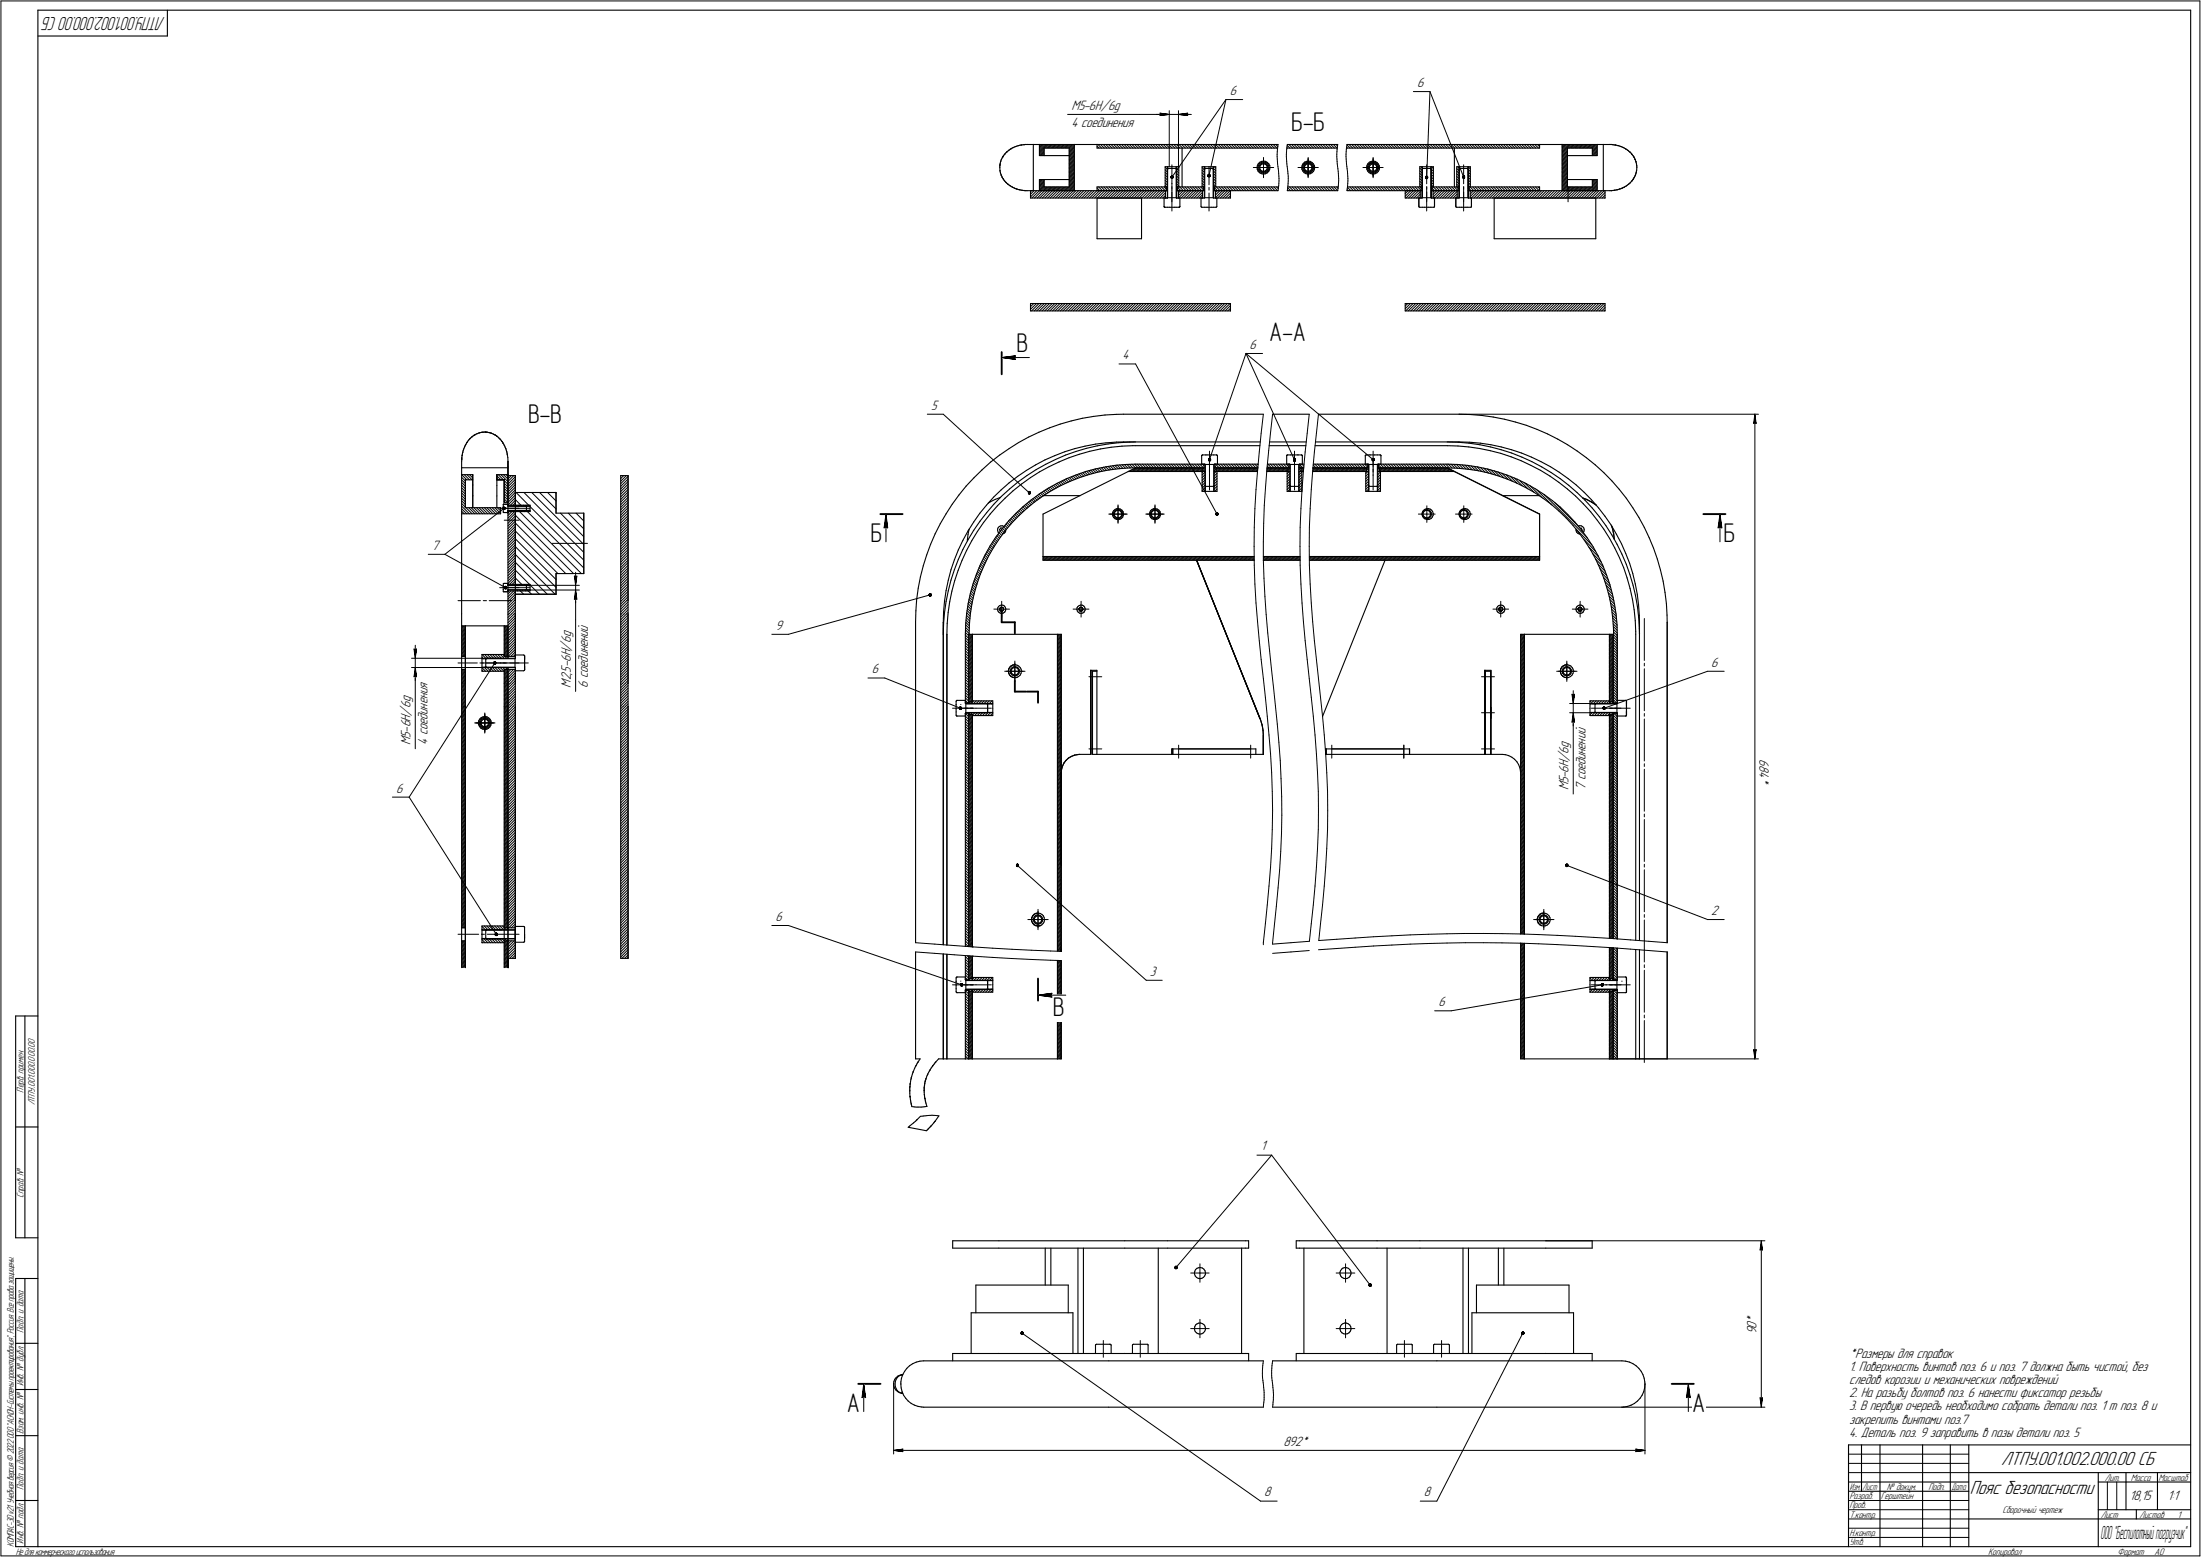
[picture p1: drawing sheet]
<svg xmlns="http://www.w3.org/2000/svg" width="1190mm" height="842mm" viewBox="0 0 1190 842" stroke-linecap="round" stroke-linejoin="round" font-family="sans-serif">
<defs><g id="words">
<g font-size="14.6">
<text x="698" y="71">Б-Б</text>
<text x="686" y="184">А-А</text>
<text x="550" y="190">В</text>
<text x="286" y="229">В-В</text>
<text x="471" y="293">Б</text>
<text x="932" y="293">Б</text>
<text x="569" y="549">В</text>
<text x="458" y="764">А</text>
<text x="915" y="764">А</text>
</g>
<g font-size="10.9">
<text x="1082" y="793">ЛТПУ.001.002.000.00 СБ</text>
<text x="1065" y="808">Пояс безопасности</text>
</g>
<text font-size="10.7" x="89" y="9" transform="rotate(-180 89 9)">ЛТПУ.001.002.000.00 СБ</text>
<text font-size="10.4" x="1136" y="833">ООО&quot;Беспилотныйпогрузчик&quot;</text>
<g font-size="7.8">
<text x="766" y="47">6</text>
<text x="665" y="51">6</text>
<text x="579" y="59">M5-6H/6g</text>
<text x="579" y="68">4 соединения</text>
<text x="676" y="189">6</text>
<text x="607" y="194">4</text>
<text x="503" y="221">5</text>
<text x="234" y="297">7</text>
<text x="318" y="342" transform="rotate(-90 318 342)">й</text>
<text x="419" y="340">9</text>
<text x="309" y="348" transform="rotate(-90 309 348)">6</text>
<text x="309" y="345" transform="rotate(-90 309 345)">g</text>
<text x="318" y="347" transform="rotate(-90 318 347)">н</text>
<text x="318" y="344" transform="rotate(-90 318 344)">и</text>
<text x="309" y="352" transform="rotate(-90 309 352)">/</text>
<text x="318" y="353" transform="rotate(-90 318 353)">н</text>
<text x="318" y="350" transform="rotate(-90 318 350)">е</text>
<text x="309" y="358" transform="rotate(-90 309 358)">6</text>
<text x="309" y="355" transform="rotate(-90 309 355)">H</text>
<text x="318" y="358" transform="rotate(-90 318 358)">д</text>
<text x="318" y="356" transform="rotate(-90 318 356)">и</text>
<text x="309" y="365" transform="rotate(-90 309 365)">,</text>
<text x="309" y="364" transform="rotate(-90 309 364)">5</text>
<text x="309" y="361" transform="rotate(-90 309 361)">-</text>
<text x="318" y="364" transform="rotate(-90 318 364)">о</text>
<text x="318" y="361" transform="rotate(-90 318 361)">е</text>
<text x="471" y="364">6</text>
<text x="925" y="360">6</text>
<text x="309" y="372" transform="rotate(-90 309 372)">M</text>
<text x="309" y="368" transform="rotate(-90 309 368)">2</text>
<text x="318" y="372" transform="rotate(-90 318 372)">6</text>
<text x="318" y="367" transform="rotate(-90 318 367)">с</text>
<text x="231" y="375" transform="rotate(-90 231 375)">и</text>
<text x="231" y="373" transform="rotate(-90 231 373)">я</text>
<text x="222" y="383" transform="rotate(-90 222 383)">6</text>
<text x="222" y="380" transform="rotate(-90 222 380)">g</text>
<text x="231" y="384" transform="rotate(-90 231 384)">н</text>
<text x="231" y="381" transform="rotate(-90 231 381)">е</text>
<text x="231" y="378" transform="rotate(-90 231 378)">н</text>
<text x="222" y="387" transform="rotate(-90 222 387)">/</text>
<text x="231" y="389" transform="rotate(-90 231 389)">д</text>
<text x="231" y="387" transform="rotate(-90 231 387)">и</text>
<text x="222" y="393" transform="rotate(-90 222 393)">6</text>
<text x="222" y="390" transform="rotate(-90 222 390)">H</text>
<text x="231" y="395" transform="rotate(-90 231 395)">о</text>
<text x="231" y="392" transform="rotate(-90 231 392)">е</text>
<text x="222" y="399" transform="rotate(-90 222 399)">5</text>
<text x="222" y="396" transform="rotate(-90 222 396)">-</text>
<text x="231" y="398" transform="rotate(-90 231 398)">с</text>
<text x="857" y="400" transform="rotate(-90 857 400)">и</text>
<text x="857" y="397" transform="rotate(-90 857 397)">й</text>
<text x="222" y="403" transform="rotate(-90 222 403)">M</text>
<text x="231" y="403" transform="rotate(-90 231 403)">4</text>
<text x="848" y="408" transform="rotate(-90 848 408)">6</text>
<text x="848" y="404" transform="rotate(-90 848 404)">g</text>
<text x="857" y="405" transform="rotate(-90 857 405)">е</text>
<text x="857" y="403" transform="rotate(-90 857 403)">н</text>
<text x="848" y="412" transform="rotate(-90 848 412)">/</text>
<text x="857" y="414" transform="rotate(-90 857 414)">д</text>
<text x="857" y="411" transform="rotate(-90 857 411)">и</text>
<text x="857" y="408" transform="rotate(-90 857 408)">н</text>
<text x="951" y="411" transform="rotate(90 951 411)">6</text>
<text x="951" y="414" transform="rotate(90 951 414)">8</text>
<text x="848" y="418" transform="rotate(-90 848 418)">6</text>
<text x="848" y="415" transform="rotate(-90 848 415)">Н</text>
<text x="857" y="419" transform="rotate(-90 857 419)">о</text>
<text x="857" y="417" transform="rotate(-90 857 417)">е</text>
<text x="951" y="417" transform="rotate(90 951 417)">4</text>
<text x="848" y="421" transform="rotate(-90 848 421)">-</text>
<text x="848" y="423" transform="rotate(-90 848 423)">5</text>
<text x="857" y="422" transform="rotate(-90 857 422)">с</text>
<text x="951" y="420" transform="rotate(90 951 420)">*</text>
<text x="214" y="429">6</text>
<text x="848" y="427" transform="rotate(-90 848 427)">M</text>
<text x="857" y="427" transform="rotate(-90 857 427)">7</text>
<text x="925" y="495">2</text>
<text x="419" y="498">6</text>
<text x="622" y="528">3</text>
<text x="778" y="544">6</text>
<text x="682" y="622">1</text>
<text x="950" y="719" transform="rotate(-90 950 719)">0</text>
<text x="950" y="715" transform="rotate(-90 950 715)">*</text>
<text x="950" y="722" transform="rotate(-90 950 722)">9</text>
<text x="1000" y="734">*Размеры для справок</text>
<text x="1000" y="741">1. Поверхность винтов поз. 6 и поз. 7 должна быть чистой, без</text>
<text x="1000" y="749">следов корозии и механических повреждений</text>
<text x="1000" y="756">2. На разьбу болтов поз. 6 нанести фиксатор резьбы</text>
<text x="1000" y="763">3. В первую очередь необходимо собрать детали поз. 1 т поз. 8 и</text>
<text x="1000" y="770">закрепить винтами поз.7</text>
<text x="1000" y="777">4. Деталь поз. 9 заправить в пазы детали поз. 5</text>
<text x="694" y="782">892*</text>
<text x="684" y="809">8</text>
<text x="770" y="809">8</text>
<text x="1151" y="812">18,15</text>
<text x="1172" y="812">1:1</text>
</g>
<g font-size="5.4">
<text x="13" y="591" transform="rotate(-90 13 591)">Перв. примен.</text>
<text x="19" y="598" transform="rotate(-90 19 598)">ЛТПУ.001.000.000.00</text>
<text x="13" y="648" transform="rotate(-90 13 648)">Справ. №</text>
<text x="13" y="721" transform="rotate(-90 13 721)">Подп. и дата</text>
<text x="13" y="750" transform="rotate(-90 13 750)">Инв. № дубл.</text>
<text x="13" y="776" transform="rotate(-90 13 776)">Взам. инв. №</text>
<text x="1138" y="801">Лит.</text>
<text x="1152" y="801">Масса</text>
<text x="1167" y="801">Масштаб</text>
<text x="13" y="806" transform="rotate(-90 13 806)">Подп. и дата</text>
<text x="1020" y="806">№ докум.</text>
<text x="1043" y="806">Подп.</text>
<text x="1000" y="811">Разраб.</text>
<text x="1000" y="816">Пров.</text>
<text x="1017" y="811">Герштейн</text>
<text x="1000" y="821">Т.контр.</text>
<text x="1083" y="818">Сборочный чертеж</text>
<text x="1136" y="821">Лист</text>
<text x="1157" y="821">Листов</text>
<text x="1177" y="821">1</text>
<text x="1000" y="831">Н.контр.</text>
<text x="7" y="836" transform="rotate(-90 7 836)">КОМПАС-3Dv21 Учебнаяверсия©2022ООО&quot;АСКОН-Системыпроектирования&quot;, Россия. Всеправазащищены.</text>
<text x="13" y="835" transform="rotate(-90 13 835)">Инв. № подл.</text>
<text x="1000" y="836">Утв.</text>
<text x="8" y="841">Недлякоммерческогоиспользования</text>
<text x="1075" y="841">Копировал</text>
<text x="1145" y="841">Формат</text>
<text x="1165" y="841">A0</text>
</g>
<g font-size="5.3">
<text x="1000" y="806">Изм.</text>
<text x="1007" y="806">Лист</text>
<text x="1055" y="806">Дата</text>
</g>
</g></defs>
<g fill="none" stroke="#000" stroke-width=".59">
<path d="M20 6v831zM20 6h1164zM20 19h71zM91 6v13zM1184 6v831zM548 80h.1M548 80l1-1zM549 79h.1M549 79h1zM550 79h.1M551 79h.1M551 79l1-1z"/>
<path d="M552 78h.1M552 78h1zM553 78h1zM554 78h.1M555 78h.1M555 78h4zM559 78v25zM559 78h3zM562 78h19zM562 78v6zM581 78v25zM581 78h12z"/>
<path d="M593 78h98zM593 78v2zM696 78h27zM728 78h104zM832 78v2zM832 78h13zM845 78h19zM845 78v25zM864 78h3zM864 78v6zM867 78v25zM867 78h3z"/>
<path d="M870 78h1zM871 78h.1M872 78h.1M872 78h1zM873 78h.1M874 78v1zM874 79h1zM875 79h.1M875 79h1zM876 79h.1M877 79v1zM877 80h1z"/>
<path d="M878 80h.1M541 91v1zM541 89h.1M541 90h.1M541 90v1zM541 91h.1M541 92h.1M541 92v1zM541 93h.1M541 88v1zM541 94h.1M541 88h.1"/>
<path d="M541 87h.1M541 94v1zM541 95h.1M541 86v1zM542 86h.1M541 86h.1M542 95h.1M542 95v1zM542 96h.1M542 85v1zM542 96v1zM542 85h.1"/>
<path d="M542 97h.1M542 84h.1M543 97h.1M543 84h.1M543 98h.1M543 98h1zM543 83h.1M544 98v1zM544 83v-1zM544 83h-1zM544 99h.1M544 99h1z"/>
<path d="M544 82h.1M544 82h1zM545 99v1zM545 82h.1M545 100h.1M545 81h.1M545 100h1zM546 81h.1M547 81h.1M547 80h.1M547 80h1zM562 97v6z"/>
<path d="M562 84h3zM562 97h3zM565 80v4zM565 80h13zM565 97v4zM565 84h13zM565 97h13zM578 80v21zM593 80h98zM630 90v11zM630 90h4zM631 92v15z"/>
<path d="M631 90v1zM632 91l-1 1zM632 91h4zM634 90h3zM636 91v1zM636 90v1zM636 92v15zM637 90v11zM639 80v21zM650 90v11zM650 90h4zM651 92v15z"/>
<path d="M651 90v1zM652 91l-1 1zM652 91h4zM654 90h3zM656 91v1zM656 90v1zM656 92v15zM657 90v11zM680 91v1zM680 92v1zM680 89v2zM680 93h1z"/>
<path d="M680 90v1zM680 91l1 1zM680 88h1zM680 88v1zM680 89v1zM681 92v1zM681 90v1zM681 91v1zM681 90h.1M681 93l1 1zM681 88h1zM681 88l-1 1z"/>
<path d="M681 88l1-1zM681 92l1 1zM681 92h1zM681 93h1zM681 89v1zM681 89l1-1zM682 89l-1 1zM682 89h.1M682 92l1 1zM682 94h1zM682 93h1zM682 88h1z"/>
<path d="M682 87h1zM682 93l1 1zM682 89h1zM683 93h.1M683 93h1zM683 88h1zM683 94h.1M683 94h1zM683 89h1zM683 94l1-1zM683 87h1zM683 93l1-1z"/>
<path d="M684 93h1zM684 88h1zM684 89h1zM684 88l1 1zM684 92h1zM684 94l1-1zM684 87l1 1zM685 93v-1zM685 89v1zM685 89h.1M685 88l1 1zM685 92h.1"/>
<path d="M685 90v1zM685 93h1zM685 91v1zM685 89l1 1zM686 89v1zM686 90v1zM686 91l-1 1zM686 92l-1 1zM686 89l1 1zM686 91v1zM686 91h.1M686 92v1z"/>
<path d="M687 90v1zM687 91l-1 1zM696 80h27zM704 91v1zM704 92v1zM704 89v2zM704 90v1zM704 93h1zM704 91l1 1zM705 88h.1M705 88l-1 1zM705 89l-1 1z"/>
<path d="M705 92v1zM705 91v1zM705 92h.1M705 90v1zM705 93l1 1zM705 88h1zM705 88v1zM705 91h.1M705 88l1-1zM705 91l1 1zM705 89v1zM705 89l1-1z"/>
<path d="M706 92h.1M705 93h1zM706 90l-1 1zM706 92v1zM706 94h1zM706 89v1zM706 89h1zM706 88h1zM706 92l1 1zM706 93h1zM706 87h1zM706 93l1 1z"/>
<path d="M707 89h1zM707 93h1zM707 88h1zM707 94h.1M707 94h1zM707 94l1-1zM707 87h1zM708 89h.1M708 93v-1zM708 88l1 1zM708 88h1zM708 93h1z"/>
<path d="M708 94l1-1zM708 89h1zM708 87l1 1zM709 89h.1M709 88l1 1zM709 89v1zM709 92h-1zM709 93h1zM709 90v1zM709 91v1zM709 89l1 1zM710 92l-1 1z"/>
<path d="M710 89v1zM710 90v1zM710 91v1zM710 89l1 1zM710 91h.1M711 92l-1 1zM711 90v1zM711 91v1zM728 80h104zM739 91v1zM739 92v1zM739 89v2z"/>
<path d="M739 90v1zM739 93h1zM739 91l1 1zM740 88l-1 1zM740 89l-1 1zM740 92v1zM740 91v1zM740 90v1zM740 93l1 1zM740 92l1 1zM740 91l1 1zM740 89v1z"/>
<path d="M740 88h1zM740 88v1zM740 88l1-1zM740 88h.1M740 93h1zM741 92h.1M741 89l-1 1zM741 89h1zM741 93h1zM741 89h-1zM741 89l1-1zM741 88h1z"/>
<path d="M741 94h1zM741 92l1 1zM741 87h2zM741 93l1 1zM742 89h.1M742 93h1zM742 88h1zM742 94h.1M742 89h1zM742 94l1-1zM742 94h1zM743 87h1z"/>
<path d="M743 93h.1M743 89h.1M743 93l1-1zM743 88h.1M743 88h1zM743 93h1zM743 94l1-1zM743 89h1zM744 87l1 1zM744 88v1zM744 88l1 1zM744 89v1z"/>
<path d="M744 92h.1M744 89l1 1zM744 90v1zM744 91v1zM744 93h1zM745 88v1zM745 90v1zM745 92h-1zM745 89v1zM745 91v1zM745 92l-1 1zM745 89l1 1z"/>
<path d="M745 91h.1M746 92l-1 1zM746 90v1zM746 91v1zM768 90v11zM768 90h3zM769 92v15zM769 92v9zM769 90v1zM769 91h4zM769 91v1zM771 90h4z"/>
<path d="M773 91l1 1zM774 90v1zM774 92v15zM775 90v11zM786 80v21zM788 90v11zM788 90h3zM789 92v15zM789 92v9zM789 90v1zM789 91h4zM789 91v1z"/>
<path d="M791 90h4zM793 91l1 1zM794 90v1zM794 92v15zM795 90v11zM848 80v21zM848 80h13zM848 97h13zM848 84h13zM861 80v4zM861 97v4zM861 84h3z"/>
<path d="M861 97h3zM864 97v6zM878 80h1zM879 80h.1M879 81h.1M879 81h1zM880 81h.1M880 82h1zM881 100h.1M881 100v-1zM881 82h.1M881 99h.1"/>
<path d="M882 99h.1M882 82v1zM882 99v-1zM882 83h.1M882 98h.1M883 98h.1M882 84h1zM883 97h.1M883 84h.1M883 85h.1M883 96h.1M884 96h.1"/>
<path d="M884 85h.1M884 85v1zM884 95v1zM884 86h.1M884 95h.1M884 86v1zM884 87h1zM884 94v1zM885 94h-1zM885 87h.1M885 94h.1M885 88h.1"/>
<path d="M885 93h.1M885 88v1zM885 92h.1M885 92v1zM885 89h.1M885 90h.1M885 91v1zM885 90v1zM885 91h.1M546 100h.1M546 101h1zM547 101h.1"/>
<path d="M548 101v1zM548 102h.1M549 102h.1M549 102h1zM550 102h.1M550 102l1 1zM551 103h.1M552 103h.1M552 103h1zM553 103h.1M553 103h1zM554 103h.1"/>
<path d="M554 103h1zM555 103h.1M555 103h4zM557 103h73zM557 103v4zM557 107h73zM562 103h19zM565 101h13zM593 107h24zM593 107v22zM593 101h38zM593 103h38z"/>
<path d="M593 101v2zM617 107v22zM629 107v5zM629 112h.1M629 107h2zM630 112h.1M630 101h1zM630 112h1zM630 103v4zM631 101v2zM631 103h.1M631 107h.1"/>
<path d="M631 107h5zM631 112h2zM633 112h2zM635 112h1zM636 112h1zM636 103h1zM636 107h.1M636 107h2zM637 103h14zM637 101h14zM637 101v2zM637 101h1z"/>
<path d="M637 107h13zM637 103h13zM637 103v4zM638 112h.1M638 107v5zM649 107v5zM649 107h2zM649 112h.1M650 112h.1M650 112h1zM650 103v4zM651 101v2z"/>
<path d="M651 103h.1M651 101h.1M651 107h.1M651 107h5zM651 112h2zM653 112h2zM655 112h1zM656 112h1zM656 103h1zM656 101h1zM656 107h.1M656 107h2z"/>
<path d="M657 101v2zM657 101h34zM657 103h34zM657 103h8zM657 103v4zM657 107h8zM658 112h.1M658 107v5zM665 103v4zM696 103h27zM696 101h28zM728 103h41z"/>
<path d="M729 101h40zM760 103v4zM760 107h8zM760 103h8zM767 107v5zM767 107h2zM767 112h.1M768 112h1zM768 103v4zM768 101v2zM769 107h.1M769 107h5z"/>
<path d="M769 101v2zM769 103v4zM769 112h1zM770 112h3zM773 112h1zM774 112h1zM774 103h1zM774 101h1zM774 107h.1M774 107h2zM774 101v2zM775 103h14z"/>
<path d="M775 101h14zM775 103v4zM775 103h13zM775 107h13zM775 112h1zM776 112h.1M776 107v5zM787 107h2zM787 112h.1M787 107v5zM788 112h1zM788 103v4z"/>
<path d="M788 101v2zM789 107h.1M789 107h5zM789 101v2zM789 103v4zM789 112h1zM790 112h3zM793 112h1zM794 112h1zM794 103h1zM794 101h1zM794 107h.1"/>
<path d="M794 107h2zM794 101v2zM795 101h37zM795 103h37zM795 107h73zM795 103v4zM795 103h73zM796 112h.1M796 107v5zM808 107v22zM808 107h55zM832 101v2z"/>
<path d="M845 103h19zM848 101h13zM863 107v22zM867 103h3zM868 103v4zM870 103h1zM871 103h.1M872 103h.1M872 103h1zM873 103h.1M873 103h1zM874 103h.1"/>
<path d="M875 103h.1M875 103v-1zM875 102h1zM876 102h.1M876 102h1zM877 102h.1M878 102h.1M878 101h.1M878 101h1zM879 101h.1M879 100h.1M880 100h.1"/>
<path d="M593 129h24zM808 129h55zM557 164v4zM557 168h108zM557 164h108zM665 164v4zM760 168h108zM760 164v4zM760 164h108zM868 164v4zM252 240h.1M252 239v1z"/>
<path d="M252 239h.1M253 239h.1M253 238v1zM253 238h.1M253 238h1zM254 237v1zM254 237h.1M254 237h1zM255 237v-1zM255 236h.1M255 236h1zM256 236h.1"/>
<path d="M256 235h.1M257 235h.1M257 235h1zM258 235h.1M258 234h.1M259 234h.1M260 234h.1M261 234h.1M262 234h.1M263 234h.1M264 234h.1M265 234h.1"/>
<path d="M266 234h.1M266 235h1zM267 235h.1M268 235h.1M268 236h.1M269 236h.1M269 236v1zM269 237h.1M270 237h.1M270 238h.1M271 238h.1M271 238v1z"/>
<path d="M271 239h.1M272 239h.1M272 240h.1M551 239l5-3zM556 236l6-2zM562 234l6-3zM568 231l5-2zM573 229l6-1zM579 228l6-2zM585 226l6-1zM591 225l6-1zM597 224h7z"/>
<path d="M598 240l6-1zM604 224h3zM604 239h3zM605 239h6zM607 239h74zM607 224h76zM611 239h3zM686 239h20zM688 224h20zM711 239h78zM713 224h76zM782 239h6z"/>
<path d="M788 239l6 1zM789 239h6zM789 224h6zM794 240l6 1zM795 239l5 1zM795 224l6 1zM800 240l6 1zM801 225l6 1zM807 226l6 1zM813 227l6 1zM819 228l6 2zM825 230l6 2z"/>
<path d="M831 232l6 3zM837 235l5 2zM842 237l6 4zM250 250v3zM250 253h25zM250 253v4zM250 257h6zM250 257v21zM250 249v1zM250 249h.1M250 248h.1M250 246v1z"/>
<path d="M250 246h.1M250 245v1zM250 245h.1M250 244h.1M251 243l-1 1zM251 243h.1M251 242v1zM251 242h.1M251 241v1zM252 241h-1zM252 241h.1M252 260v15z"/>
<path d="M252 260h4zM252 260v3zM256 257v3zM256 257v5zM256 257h.1M256 260v3zM269 260h4zM269 257v3zM269 260v3zM269 257h6zM272 240l1 1zM273 241h.1"/>
<path d="M273 260v12zM273 241v1zM273 242h.1M273 243h.1M274 243h.1M274 243v1zM274 244h.1M274 245h.1M274 245v1zM274 246h.1M274 246l1 1zM275 247v3z"/>
<path d="M275 257h4zM275 257v16zM275 250v3zM275 253v4zM275 250v7zM275 252v5zM275 250v2zM275 257v21zM275 257h.1M275 257v15zM279 257v16zM279 257v9z"/>
<path d="M336 257h4zM336 257v68zM340 257v68zM340 257v24zM527 258l-5 5zM527 258l4-4zM531 254l5-4zM536 250l5-4zM541 246l5-3zM546 243l5-4zM550 258l5-4zM555 254l5-3z"/>
<path d="M555 257l5-3zM557 258l5-3zM560 251l5-2zM560 254l5-3zM562 255l5-3zM565 249l5-3zM565 251l6-3zM567 252l6-2zM570 246l6-2zM571 248l5-2zM573 250l5-2zM576 244l5-1z"/>
<path d="M576 246l6-2zM577 259l5-2zM578 248l6-2zM581 243l6-2zM582 244l5-2zM582 257l5-2zM584 246l5-2zM584 258l5-1zM587 241l5-1zM587 255l5-1zM587 242l6-1zM589 257l5-2z"/>
<path d="M589 244l6-1zM592 240h6zM592 254l6-2zM593 241l6-1zM594 255l6-1zM595 243l6-1zM598 252h6zM599 240l6-1zM600 254l5-1zM601 242l6-1zM604 252l5-1zM605 253h6z"/>
<path d="M607 241h5zM609 251h5zM610 255l4-2zM610 255h40zM611 253h3zM612 241h2zM614 253h36zM614 253h37zM614 251h37zM614 241h67zM650 247h.1M650 246h.1"/>
<path d="M650 251h1zM650 247v4zM650 255v11zM650 246h2zM650 253v2zM650 255h2zM651 251v2zM651 253h1zM651 251h.1M652 251h.1M652 251v12zM652 251h5z"/>
<path d="M652 246h1zM653 246h2zM655 246h1zM656 246h2zM657 255h1zM657 251h.1M657 251v12zM657 253h.1M657 251h1zM657 253h23zM657 251h23zM657 251v2z"/>
<path d="M658 253v2zM658 255h22zM658 253h22zM658 246h.1M658 255v11zM658 247h.1M658 247v4zM685 255h11zM685 253h11zM685 253h12zM685 251h12zM686 241h20z"/>
<path d="M696 247h.1M696 247v4zM696 251h1zM696 246h.1M696 255v11zM696 246h2zM696 253v2zM696 255h1zM697 251v2zM697 253h.1M697 251h.1M697 251v12z"/>
<path d="M697 251h5zM698 246h1zM699 246h2zM701 246h1zM702 246h2zM702 255h1zM702 251v12zM702 253h1zM702 251h.1M703 251h.1M703 251h1zM703 251v2z"/>
<path d="M703 251h2zM703 253h2zM703 253v2zM703 255h2zM704 246h.1M704 255v11zM704 247h.1M704 247v4zM710 255h29zM710 253h29zM710 251h29zM711 241h71z"/>
<path d="M738 251h2zM738 247h.1M738 246h.1M738 247v4zM738 255v11zM739 246h.1M739 246h1zM739 253v2zM739 255h1zM739 251v2zM739 253h1zM740 251h.1"/>
<path d="M740 251v12zM740 251h5zM740 246h1zM741 246h2zM743 246h2zM745 246h1zM745 255h1zM745 251h.1M745 251v12zM745 253h.1M745 251h2zM745 251v2z"/>
<path d="M745 253h37zM745 251h37zM746 253h36zM746 253v2zM746 255h40zM746 246h.1M747 246h.1M746 255v11zM747 247v4zM747 247h.1M782 253l4 2zM782 253l50 25z"/>
<path d="M782 251h6zM782 253h6zM782 241h6zM786 255l46 23zM788 251l6 1zM788 253l5 1zM788 241l6 1zM793 254l6 1zM794 252l5 1zM794 242l6 1zM799 255l5 1zM799 253l6 1z"/>
<path d="M800 243l6 1zM800 241l6 1zM804 256l6 1zM805 254l5 1zM806 244l5 1zM806 242l6 1zM806 241l6 1zM810 257l5 2zM810 255l5 2zM811 245l6 2zM812 242l5 1zM812 243l5 2z"/>
<path d="M815 259l5 2zM815 257l5 2zM817 247l5 2zM817 243l6 2zM817 245l6 2zM820 259l5 3zM822 249l6 3zM823 245l5 2zM823 247l5 3zM828 252l5 2zM828 247l5 3zM828 250l6 2z"/>
<path d="M833 254l5 3zM833 250l5 2zM834 252l5 4zM838 257l5 4zM838 252l5 3zM839 256l5 3zM843 255l5 4zM844 259l4 3zM848 241l5 3zM848 259l4 3zM853 244l5 4zM858 248l5 3z"/>
<path d="M863 251l4 5zM867 256l4 4zM250 278h21zM250 278v3zM252 275h19zM252 268v7zM252 263v5zM256 268v7zM256 262v6zM256 263v5zM269 268v7zM269 263v5z"/>
<path d="M271 275v3zM272 277h.1M272 275v2zM272 273v1zM272 274v1zM272 273h.1M272 277h3zM272 273h3zM273 272h2zM275 273v1zM275 276v1zM275 276h.1"/>
<path d="M275 274h.1M275 277v39zM275 277h4zM275 273h4zM275 273h.1M275 276h9zM275 274h9zM279 266v55zM279 266h22zM279 277v39zM279 273h8zM279 277h8z"/>
<path d="M285 274h.1M284 274h.1M284 276h3zM284 274h3zM285 276h.1M285 274v2zM284 276h.1M287 273v4zM301 278h15zM301 266v12zM316 278v32zM512 278l-4 5z"/>
<path d="M515 273l-3 5zM518 268l-3 5zM522 263l-4 5zM530 278l-4 4zM533 273l-3 5zM533 277l-3 5zM534 272l2-1zM535 278l-3 5zM536 271l2-1zM537 269l-4 4zM537 269l4-4zM537 273l-4 4z"/>
<path d="M538 270l3-1zM539 274l-4 4zM539 274l4-5zM541 265l5-4zM541 268l-4 5zM541 268l5-4zM543 269l5-4zM546 261l4-3zM546 264l4-3zM548 265l4-3zM549 278l-4 4zM549 278l4-4z"/>
<path d="M550 261l5-4zM551 279l-4 4zM551 279l4-4zM552 262l5-4zM553 274l5-4zM555 275l4-4zM558 270l4-3zM559 271l5-3zM562 267l5-3zM564 278v23zM564 278l46-23zM564 268l5-3z"/>
<path d="M564 268h20zM567 264l5-3zM569 265l5-2zM572 261l5-2zM574 263l5-3zM579 260l5-2zM601 278l1 1zM602 277l-1 1zM602 279v1zM602 278v1zM602 276h1zM602 276v1z"/>
<path d="M602 280l1 1zM602 279l1 1zM602 277v1zM602 278l1 1zM603 279h.1M603 280h.1M603 277l-1 1zM603 276l-1 1zM603 276h1zM603 276l1-1zM603 279l1 1zM603 277h.1"/>
<path d="M603 277l1-1zM604 276h.1M604 280h1zM604 275h1zM604 276h1zM605 276h.1M605 275h1zM605 276h1zM605 280l1-1zM605 276l1 1zM606 275l1 1zM606 277h.1"/>
<path d="M606 276l1 1zM606 277l1 1zM606 279h.1M607 278l-1 1zM607 276v1zM607 277v1zM607 277h.1M607 279h.1M607 278v1zM607 280h-1zM607 279v1zM622 278v1z"/>
<path d="M622 277v1zM622 279v1zM622 276h1zM622 276v1zM622 280l1 1zM622 279l1 1zM622 278l1 1zM622 277h.1M622 277l1-1zM623 277l-1 1zM623 279h.1M623 276l1-1z"/>
<path d="M623 279l1 1zM623 280h1zM623 277h.1M623 277l1-1zM623 276h1zM624 280h.1M624 276h.1M624 275h1zM624 276h1zM625 275h1zM625 276h1zM625 280h1z"/>
<path d="M625 276l1 1zM626 275l1 1zM626 276h.1M626 277h.1M626 279v1zM626 277l1 1zM626 276l1 1zM627 278l-1 1zM627 276v1zM627 279l-1 1zM627 277v1zM627 280h-1z"/>
<path d="M627 278v1zM627 279v1zM650 266h4zM652 263h.1M652 263v3zM652 263h4zM654 266h4zM656 263v3zM657 263h-1zM696 266h4zM697 263h1zM698 263v3z"/>
<path d="M698 263h4zM700 266h4zM702 263v3zM702 263h.1M738 266h4zM740 263h.1M740 263v3zM740 263h4zM742 266h4zM744 263h1zM745 263v3zM769 278v1z"/>
<path d="M769 277v1zM769 279l1 1zM769 278l1 1zM769 277h.1M769 277l1-1zM770 277l-1 1zM770 276h.1M770 276l-1 1zM770 280v1zM770 279h.1M770 277h.1M770 277l1-1z"/>
<path d="M770 279v1zM770 280h1zM770 276h1zM770 276l1-1zM771 276h.1M771 276h1zM771 275h1zM772 276h1zM772 280h1zM772 276l1 1zM772 275h1zM773 276h.1"/>
<path d="M773 277h.1M773 275l1 1zM773 277l1 1zM773 279v1zM773 276l1 1zM774 278l-1 1zM774 279l-1 1zM774 277v1zM774 278v1zM774 276l1 1zM774 280h.1M775 277v1z"/>
<path d="M775 279l-1 1zM775 278v1zM789 278v1zM789 277v1zM789 279l1 1zM789 278l1 1zM789 277h.1M790 277l-1 1zM790 276h.1M790 276l-1 1zM790 280v1zM790 279h.1"/>
<path d="M790 279l1 1zM790 280h1zM790 277h.1M790 277l1-1zM790 276h1zM790 276l1-1zM791 276h.1M791 280h.1M791 276h1zM791 275h1zM792 276h1zM792 280h1z"/>
<path d="M792 276l1 1zM792 275h1zM793 276h.1M793 277h.1M793 275l1 1zM793 277v1zM793 279v1zM793 276l1 1zM793 278v1zM794 279l-1 1zM794 277v1zM794 278v1z"/>
<path d="M794 276l1 1zM795 280h-1zM795 277v1zM795 279v1zM795 278v1zM812 268h20zM820 261l5 3zM825 264l5 2zM825 262l5 2zM830 266l4 3zM830 264l5 3zM832 278v25z"/>
<path d="M832 278v23zM834 269l5 4zM835 267l4 4zM839 273l4 3zM839 271l5 3zM843 276l4 4zM843 261l5 3zM844 274l4 4zM848 264l4 4zM848 278l3 4zM848 262l5 4zM852 268l4 4z"/>
<path d="M852 262l5 4zM853 266l4 5zM856 269l2 1zM856 272l4 5zM857 266l4 4zM857 271l4 4zM858 270l3 2zM860 277l4 4zM861 272l2 1zM861 270l3 5zM861 275l4 4zM864 275l4 4z"/>
<path d="M865 279l3 5zM868 279l3 5zM871 260l5 5zM876 265l3 4zM879 269l4 6zM883 275l3 5zM886 280l3 5zM250 295v10zM250 287v8zM250 281v6zM340 281v44zM503 294l-2 6z"/>
<path d="M506 289l-3 5zM508 283l-2 6zM518 297l-2 6zM521 292l-3 5zM521 297l-3 6zM523 298l-3 5zM523 292v1zM523 289v3zM523 287l-2 5zM523 292l-2 5zM524 286l-1 3zM525 292l-2 6z"/>
<path d="M526 282l-3 5zM526 287l-3 5zM528 287l-3 5zM530 282l-4 5zM532 283l-4 4zM535 295l-2 5zM537 296l-2 5zM538 291l-3 4zM539 286v1zM539 287l1 1zM540 288h.1M540 285h.1"/>
<path d="M540 285l-1 1zM540 285l1-1zM540 286l1 1zM540 291l-3 5zM541 284h1zM541 285l1 1zM541 285l-1 1zM542 286l-4 5zM542 284l1 1zM542 289l1-1zM543 288h.1M544 287l-1 1z"/>
<path d="M544 287l-4 4zM544 287h.1M545 282l-3 4zM547 283l-3 4zM603 281h1zM603 280l1 1zM604 281h1zM605 281h1zM605 280h.1M605 281l1-1zM606 281v-1zM606 280l1-1z"/>
<path d="M623 281h1zM624 280l1 1zM624 281h1zM624 280h1zM625 281h1zM625 281l1-1zM626 281v-1zM626 280h.1M770 281h1zM771 280l1 1zM771 281h1zM771 280h1z"/>
<path d="M772 281v-1zM772 281h1zM773 281l1-1zM790 281h1zM791 280l1 1zM791 281h1zM791 280h1zM792 281v-1zM792 281h1zM793 281l1-1zM847 280l4 4zM851 284l3 5z"/>
<path d="M851 282l4 5zM852 286v1zM852 287v1zM852 288h1zM853 288l1 1zM853 284h1zM854 289h.1M854 289l3 4zM854 284h1zM854 286h1zM855 284l1 1zM855 286v1z"/>
<path d="M855 287l3 4zM855 287h.1M856 285h.1M856 285l1 1zM856 287v1zM857 286l-1 1zM857 293l3 5zM858 291l3 5zM860 298l3 5zM861 296l3 5zM864 281l3 5zM867 286l3 5z"/>
<path d="M868 284l3 5zM870 291l3 5zM871 284l3 5zM871 284l1 2zM871 289l3 5zM872 286v3zM872 289l1 3zM873 296l3 6zM874 289l3 5zM874 294l3 6zM877 294l2 5zM877 300l2 5z"/>
<path d="M879 299l2 6zM889 285l3 6zM892 291l2 6zM894 297l2 5zM250 305v20zM272 316v1zM272 320h.1M272 319v1zM272 317v1zM272 318v1zM272 319h.1M272 316h.1"/>
<path d="M272 316h3zM275 316h4zM275 320h4zM275 320v5zM275 316h.1M275 319v1zM275 317h.1M275 319h.1M275 316v3zM275 317h9zM275 319h9zM279 320v5z"/>
<path d="M279 316h8zM279 320h8zM284 319h.1M285 317h.1M284 319h3zM284 317h3zM285 317v2zM287 316v4zM301 310v11zM301 310h15zM496 318v6zM498 312l-2 6z"/>
<path d="M499 306l-1 6zM501 300l-2 6zM512 319l-1 6zM513 314l-1 5zM513 320l-1 5zM514 308l-1 6zM514 314l-1 6zM515 320l-1 5zM516 303l-2 5zM516 308l-2 6zM516 314l-1 6zM518 308l-2 6z"/>
<path d="M518 303l-2 5zM520 303l-2 5zM526 316l-1 5zM528 310l-2 6zM528 316l-1 5zM530 311l-2 5zM530 305l-2 5zM532 306l-2 5zM533 300l-3 5zM535 301l-3 5zM564 301v2zM564 303h114z"/>
<path d="M564 301h114zM647 303l34 86zM683 303h20zM683 301h20zM708 303h124zM708 301h124zM749 303l-34 85zM832 301v2zM863 303l2 5zM864 301l3 5zM865 308l2 5zM867 306l2 5z"/>
<path d="M867 313l2 5zM869 311l1 5zM869 318l1 5zM870 316l2 6zM876 302l2 5zM878 307l2 6zM879 305l2 6zM880 313l1 5zM881 305l2 5zM881 311l2 5zM881 318l2 6zM883 310l1 6z"/>
<path d="M883 316l1 6zM884 316l1 5zM896 302l2 6zM898 308l1 6zM899 314l1 6zM250 338v17zM250 338h2zM250 325v7zM250 332v6zM252 338v17zM252 338h21zM252 338v32z"/>
<path d="M272 320h3zM273 338v17zM273 338h2zM275 338v17zM275 332v23zM275 325v7zM279 321h22zM279 325v7zM279 332v23zM279 332v9zM279 321v4zM336 332v38z"/>
<path d="M336 325v7zM340 332v38zM340 325v7zM340 332v9zM495 337v173zM495 330v7zM496 324l-1 6zM510 337v174zM510 337v6zM510 331v6zM511 325l-1 6zM511 331l-1 6z"/>
<path d="M512 325l-1 6zM512 337v6zM513 331l-1 6zM514 325l-1 6zM522 337v6zM523 332l-1 5zM523 326v6zM524 337v6zM525 321l-2 5zM525 332l-1 5zM526 327l-1 5zM527 321l-1 6z"/>
<path d="M539 330h1zM539 329v1zM540 330v1zM540 328l1-1zM540 328l-1 1zM540 331l1 1zM540 329l1 1zM541 327h.1M541 329v1zM541 330h.1M541 329h.1M541 332h1z"/>
<path d="M541 329h-1zM541 330l1 1zM541 329h1zM541 328l1 1zM541 328v1zM541 328l-1 1zM541 327h1zM541 330h1zM542 332h1zM542 329h.1M542 330h.1M542 329h1z"/>
<path d="M542 327l1 1zM542 329l1 1zM543 332v-1zM543 329v1zM543 330h-1zM543 330l-1 1zM543 328h1zM543 331h.1M544 328v1zM544 330l-1 1zM544 329v1zM582 330h1z"/>
<path d="M582 329v1zM583 330v1zM583 328l1-1zM583 328l-1 1zM583 331l1 1zM583 329l1 1zM584 327h.1M584 329v1zM584 330h.1M584 329h.1M584 329v-1zM584 329h-1z"/>
<path d="M584 332h1zM584 330l1 1zM584 329h1zM584 328l1 1zM584 328l-1 1zM584 327h1zM584 330h1zM585 332h.1M585 329h.1M585 330h.1M585 327l1 1zM585 329l1 1z"/>
<path d="M585 332l1-1zM585 329v1zM586 330l-1 1zM586 328h.1M586 331h.1M586 328l1 1zM587 330l-1 1zM587 329v1zM809 330h.1M809 329v1zM809 330l1 1zM810 328v-1z"/>
<path d="M810 328l-1 1zM810 331l1 1zM810 329l1 1zM810 327h1zM811 330h.1M811 329h.1M811 332h1zM811 329h-1zM811 330l1 1zM811 329h1zM811 328l1 1zM811 328v1z"/>
<path d="M811 328l-1 1zM811 327h1zM811 330h1zM812 332h.1M812 329h.1M812 330h.1M812 327l1 1zM812 329l1 1zM812 332l1-1zM812 329v1zM813 330l-1 1zM813 328h.1"/>
<path d="M813 331h.1M813 328l1 1zM814 330l-1 1zM814 329v1zM852 330h.1M852 329v1zM852 330l1 1zM853 328v-1zM853 328l-1 1zM853 331l1 1zM853 329l1 1zM853 329v1z"/>
<path d="M853 327h1zM853 330h1zM854 329h.1M854 329h-1zM854 332h.1M854 330h.1M854 330l1 1zM854 329h1zM854 328l1 1zM854 328v1zM854 328l-1 1zM854 327h1z"/>
<path d="M854 330h1zM854 332h1zM855 329h.1M855 330h.1M855 327l1 1zM855 329v1zM855 332l1-1zM855 330v1zM856 328h.1M856 331h.1M856 328l1 1zM856 330v1z"/>
<path d="M857 329l-1 1zM870 323l1 6zM871 329l1 5zM872 322l1 5zM872 334v6zM872 340v3zM873 327l1 5zM874 332v6zM874 338v5zM883 324l1 6zM884 330v6zM884 336v5z"/>
<path d="M884 322l1 6zM885 321l1 6zM885 328l1 6zM886 327v6zM886 334v6zM886 333v4zM886 340v3zM886 337v172zM900 320l1 6zM901 326v7zM901 333v4zM901 337v173z"/>
<path d="M250 355h2zM250 355v7zM252 355v7zM261 354h12zM261 354v5zM261 356h2zM261 359v4zM263 356v5zM263 356h.1M263 356h15zM263 356h8zM273 355h2z"/>
<path d="M273 354v1zM275 355v1zM275 355h4zM278 356h.1M278 356v5zM279 356h.1M279 354h4zM279 354v2zM279 346v8zM279 341v5zM283 354h.1M284 355v2z"/>
<path d="M284 356v2zM284 355v1zM284 356h.1M284 355h.1M284 358v3zM284 355v6zM340 346v24zM340 341v5zM510 343v168zM512 343v168zM522 343v37zM524 343h2z"/>
<path d="M524 343v37zM526 343v37zM526 343h46zM548 360l1-1zM549 359l1 1zM550 360h1zM572 343h2zM572 343v171zM574 343v172zM822 343v162zM822 343h2zM824 343v162z"/>
<path d="M824 343h46zM846 360l1-1zM847 359l1 1zM848 360h1zM870 343h2zM870 343v37zM872 343v37zM872 343h.1M874 343v37zM874 343v36zM884 343v166zM884 341v2z"/>
<path d="M250 370v12zM250 362v8zM250 362h2zM252 370v12zM252 362v8zM261 363h12zM261 361h2zM263 361h.1M263 361h15zM263 361h8zM273 362v8zM273 370v12z"/>
<path d="M273 362h2zM275 362v8zM275 370v12zM275 361v1zM275 362h4zM278 361h.1M279 361h.1M279 361v2zM279 363h4zM279 370v12zM279 362v8zM279 363v7z"/>
<path d="M283 363h.1M284 361v1zM284 362h.1M336 370v12zM340 370v12zM517 379v2zM517 379h.1M517 379h5zM522 379v1zM524 380h2zM524 380h.1M526 379v1z"/>
<path d="M526 379h11zM537 379v4zM545 363v1zM545 362v1zM545 364l1 1zM546 365l1 1zM546 361l1-1zM546 361l-1 1zM546 363l1 1zM546 362v1zM547 364h.1M547 364v1z"/>
<path d="M547 366h1zM547 363v1zM547 362h-1zM547 362v-1zM547 360h1zM547 360l-1 1zM547 362v1zM547 364l1 1zM547 362h.1M547 362l1-1zM547 365h1zM547 361h1z"/>
<path d="M548 366l1 1zM548 365h1zM548 361h1zM548 365l1 1zM549 365h.1M549 367l1-1zM549 361h.1M549 366l1-1zM549 361h1zM549 365h1zM549 361l1 1zM550 366h1z"/>
<path d="M550 365h1zM550 366h.1M550 361h1zM550 362h1zM551 364l-1 1zM551 362v1zM551 361v1zM551 366l1-1zM551 363v1zM551 360l1 1zM551 364v1zM552 361v1z"/>
<path d="M552 364v1zM552 362v1zM552 363v1zM552 363h.1M590 363v45zM590 363h3zM591 366v39zM591 363h2zM591 363v3zM593 363v45zM803 363v45zM803 363h3z"/>
<path d="M803 366v39zM803 363v3zM806 363v3zM806 366v39zM806 363v45zM844 363v1zM844 364v1zM844 362v1zM844 365l1 1zM844 361l1-1zM844 361v1zM845 363v1z"/>
<path d="M845 362v1zM845 366h1zM845 364h.1M845 364l1 1zM845 362h.1M845 362l1-1zM845 360h1zM846 364h.1M846 364v1zM846 362h-1zM846 362v-1zM846 365h.1"/>
<path d="M846 361h1zM846 366l1 1zM846 365h1zM846 365l1 1zM847 361h1zM847 365h1zM847 367l1-1zM847 366l1-1zM848 361h.1M848 365h1zM848 361l1 1zM848 366h1z"/>
<path d="M848 361h1zM849 362h.1M849 364v1zM849 362v1zM849 361l1 1zM849 366l1-1zM849 363v1zM849 360l1 1zM850 362v1zM850 363l-1 1zM850 361l1 1zM850 364v1z"/>
<path d="M851 362v1zM851 363l-1 1zM851 363h.1M860 379h10zM860 379v4zM870 380h2zM870 380h.1M872 380h.1M874 379h5zM874 379v1zM879 379h.1M879 379v2z"/>
<path d="M879 379v6zM250 382v120zM252 382v120zM252 382v141zM259 391v1zM259 392v1zM259 390v1zM259 393l1 1zM259 389v1zM259 392l1 1zM260 389l-1 1zM260 391v1z"/>
<path d="M260 390v1zM260 392v1zM260 392h.1M260 394h1zM260 393l1 1zM260 388h1zM260 388l-1 1zM260 389v1zM260 389h1zM260 389l1-1zM260 389h.1M260 392l1 1z"/>
<path d="M260 393h1zM261 389l-1 1zM261 389h1zM261 394l1 1zM261 394h1zM261 393h1zM261 393l1 1zM261 388h1zM262 389h.1M262 393h1zM262 394h1zM262 389h1z"/>
<path d="M262 395h.1M262 394l1-1zM262 395l1-1zM262 388h1zM263 393h.1M263 389h1zM263 394h1zM263 388l1 1zM263 393h1zM263 389l1 1zM263 388h1zM263 393l1-1z"/>
<path d="M264 389v1zM264 390h.1M264 394v-1zM264 389h.1M264 394l1-1zM264 390v1zM264 391v1zM264 388l1 1zM264 390l1 1zM264 392v1zM264 389l1 1zM265 391h.1"/>
<path d="M265 391l-1 1zM265 389l1 1zM265 392l-1 1zM265 390v1zM265 391v1zM265 392v1zM266 390v1zM266 391l-1 1zM273 382v120zM275 382v120zM279 382v120zM279 382v124z"/>
<path d="M336 382v136zM340 382v136zM340 382v124zM517 387h.1M517 385v2zM517 383v2zM517 381h.1M517 381v2zM517 387h5zM520 381h.1M522 380h.1M522 386v1z"/>
<path d="M522 380h2zM522 386v126zM522 386h2zM522 386h.1M522 385h.1M522 385h12zM522 380h12zM522 380v5zM524 387h2zM524 387v125zM524 385v1zM524 385v2z"/>
<path d="M524 385h10zM524 380h10zM526 387v125zM526 387h11zM534 385h.1M534 380v1zM534 381h3zM534 385h3zM534 381v4zM537 383v4zM681 389h1zM682 389v3z"/>
<path d="M682 392l1 3zM683 395v3zM683 398v10zM806 383v6zM860 387h10zM860 383v4zM860 385h3zM860 381h3zM862 381v4zM862 381l1-1zM862 385h1zM863 385h11z"/>
<path d="M863 380h11zM870 387v120zM870 387h2zM870 385v2zM872 387v121zM872 385v2zM872 385v123zM872 380h2zM872 386h.1M872 386h2zM874 385h.1M874 380h.1"/>
<path d="M874 380v5zM874 386h.1M874 387h5zM874 386v1zM874 386v122zM874 387v121zM879 387h.1M879 385v2zM879 384v1zM879 381v1zM879 385h.1M879 382v2z"/>
<path d="M574 418v50zM574 416v2zM574 414v2zM575 413l-1 1zM576 411l-1 2zM576 411l2-1zM578 410l1-1zM579 409l2-1zM581 408h2zM583 408h1zM584 408h6zM591 405v3z"/>
<path d="M591 408h2zM593 408h41zM634 405v3zM634 405h45zM634 408h3zM637 405h39zM637 408h39zM676 408h3zM679 405v3zM679 408h4zM717 408h.1M717 405v3z"/>
<path d="M717 405h45zM717 408h3zM720 408h39zM720 405h39zM759 408h3zM762 405v3zM762 408h41zM803 405v3zM803 408h3zM806 405v3zM806 408h6zM812 408h2z"/>
<path d="M814 408l2 1zM816 409l1 1zM817 410l2 1zM819 411l1 1zM820 412l1 2zM821 414l1 1zM822 415v2zM822 417v1zM558 497v1zM558 498v1zM558 496v1zM558 499l1 1z"/>
<path d="M558 495v1zM559 498v1zM559 497v1zM559 499h1zM559 494h1zM559 494l-1 1zM559 498h.1M559 496v1zM560 499h.1M560 499v1zM560 496l-1 1zM560 496v-1z"/>
<path d="M560 495l-1 1zM560 495h1zM560 494h1zM560 499h1zM560 500h1zM561 495h1zM561 499h1zM561 494h1zM561 500h1zM562 495h.1M562 499h1zM562 495l1 1z"/>
<path d="M562 500l1-1zM562 494l1 1zM563 496v1zM563 497h.1M563 498v1zM563 496l1 1zM563 497v1zM563 495h1zM564 498l-1 1zM564 497h.1M564 497v1zM564 495l1 1z"/>
<path d="M565 496v1zM565 499l-1 1zM565 498v1zM565 498h.1M831 497v1zM831 498l1 1zM831 496v1zM832 499v1zM832 499l1 1zM832 495l-1 1zM832 495l1-1zM832 498l1 1z"/>
<path d="M832 497v1zM832 500l1 1zM833 499h.1M833 498h.1M833 496l-1 1zM833 496v-1zM833 494h1zM833 494l-1 1zM833 497v1zM833 496v1zM833 496l1-1zM833 499h1z"/>
<path d="M833 499l1 1zM833 495h1zM834 499h1zM834 494h1zM834 495h1zM834 500h1zM835 499h.1M835 495h.1M835 494h1zM835 500h1zM835 495h1zM835 499h1z"/>
<path d="M835 495l1 1zM836 500l1-1zM836 494l1 1zM836 495l1 1zM836 496l1 1zM837 497h.1M837 498l-1 1zM837 496v1zM837 497v1zM837 495h1zM837 498v1zM838 495v1z"/>
<path d="M838 499l-1 1zM838 496v1zM838 498v1zM838 498h.1M250 509v14zM250 502h2zM250 509h2zM250 502v7zM252 509v14zM252 502v7zM261 501h12zM261 501v4z"/>
<path d="M261 503h2zM261 510h12zM261 505v5zM261 508h2zM263 503v4zM263 507v1zM263 503h.1M263 503h15zM263 508h15zM263 503h8zM263 508h8zM273 509h2z"/>
<path d="M273 509v14zM273 502h2zM273 502v7zM275 509v14zM275 502v7zM275 518v5zM275 502h4zM275 518h4zM275 509h4zM275 509v9zM278 503h.1M278 508h.1"/>
<path d="M278 503v5zM279 503h.1M279 508h.1M279 509v9zM279 502v7zM279 506v12zM279 501h4zM279 501v2zM279 508v2zM279 510h4zM283 501h.1M283 510h.1"/>
<path d="M283 509h.1M284 509h.1M284 502h.1M284 505v2zM284 507v2zM284 502v5zM336 518h4zM340 506v12zM495 515v58zM510 516v57zM512 516v57zM522 517v13z"/>
<path d="M524 517v12zM526 517v12zM526 517v13zM559 500l1 1zM560 501h1zM561 501h1zM562 501l1-1zM562 501h.1M563 500h1zM572 519v54zM574 513v2zM574 520v53z"/>
<path d="M822 510v63zM824 510v63zM833 500v1zM833 501h2zM835 501h1zM836 501l1-1zM837 500h.1M870 512v17zM872 513v16zM872 513v17zM874 513v17zM874 513v15z"/>
<path d="M884 514v59zM886 514v59zM901 515v58zM517 535v1zM517 537h.1M517 529v2zM517 533v2zM517 531h.1M517 531v2zM517 529h.1M517 528h.1M517 528h5z"/>
<path d="M517 537h5zM520 531h.1M522 528v2zM522 535v2zM522 530h.1M522 536v37zM522 536h2zM522 530h2zM522 535h.1M522 535h12zM522 530h12zM522 530v5z"/>
<path d="M524 529h2zM524 535v38zM524 536h2zM524 529v1zM526 536v37zM526 535v38zM526 535v1zM526 529v1zM526 529h11zM526 537h11zM534 530v1zM534 530h3z"/>
<path d="M534 535h3zM534 535h.1M534 531v4zM537 529v4zM537 533v4zM860 537h10zM860 533v4zM860 535h3zM860 529h10zM860 529v4zM860 530h3zM862 531v4z"/>
<path d="M862 535h1zM862 531l1-1zM863 535h11zM863 530h11zM870 536v37zM870 529h2zM870 536h2zM870 529v1zM870 535v1zM872 536v37zM872 535v1zM872 529v1z"/>
<path d="M872 535v38zM872 536h2zM872 530h2zM874 530h.1M874 535h.1M874 530v5zM874 528v2zM874 528h5zM874 537h5zM874 535v2zM874 536v37zM874 537v36z"/>
<path d="M877 531h.1M879 528h.1M879 537h.1M879 529h.1M879 535v1zM879 529v2zM879 534v2zM879 529v5zM879 533v2zM879 535h.1M879 531h.1M879 531v2z"/>
<path d="M8 549v120zM8 549h12zM13 549v120zM494 580h.1M494 579h.1M495 578l-1 1zM495 577v1zM495 573h3zM495 576v1zM495 576h.1M496 575l-1 1zM496 575h.1"/>
<path d="M496 574h.1M498 573l-2 1zM502 579v1zM503 579h-1zM503 579h.1M504 578l-1 1zM504 577v1zM504 577h.1M504 576h.1M505 576h-1zM505 575v1zM506 575h.1"/>
<path d="M506 575h-1zM506 574h.1M507 573l-1 1zM507 573h3zM510 573h2zM512 573h10zM522 573h2zM524 573h2zM526 573h46zM572 573h2zM822 573h2zM824 573h46z"/>
<path d="M870 573h2zM872 573h2zM874 573h10zM884 573h2zM886 573h15zM492 588h.1M492 588v1zM492 589v1zM492 590h.1M492 590v1zM492 591v2zM492 593h.1"/>
<path d="M492 586h.1M492 587v1zM492 593v1zM492 594v1zM492 595h.1M492 585v1zM492 596h1zM493 584l-1 1zM493 596v1zM493 583h.1M493 583v1zM493 597h.1"/>
<path d="M493 597v1zM493 582v1zM493 598v1zM493 581v1zM494 580l-1 1zM500 588h.1M500 589h.1M500 589v1zM500 590h.1M500 590v1zM500 591v1zM500 587v1z"/>
<path d="M500 592h.1M500 587h.1M500 593h.1M500 586v1zM500 593v1zM500 586h.1M500 594h.1M500 585v1zM500 585h.1M500 595h.1M500 595v1zM500 596h.1"/>
<path d="M500 596h1zM501 584l-1 1zM501 596v1zM501 583h.1M501 584h.1M501 597v1zM501 598h.1M501 582v1zM501 581h.1M502 581h.1M502 580v1zM8 610h12z"/>
<path d="M491 610l1-1zM491 610l10 2zM492 609l2-2zM494 607l1-1zM496 606h-1zM496 606h.1M496 605h.1M498 604l-2 1zM501 612v-1zM502 611h.1M502 611h-1zM502 610h.1"/>
<path d="M503 610h-1zM503 609v1zM503 609h.1M504 608l-1 1zM505 607l-1 1zM505 607h.1M506 606h.1M508 604l-2 2zM8 669h12zM515 671v4zM515 671h25zM515 675h25z"/>
<path d="M540 671h68zM540 675h68zM565 675v20zM568 675v20zM583 675v57zM586 675v57zM608 675h23zM608 671h23zM626 675v57zM631 675h42zM631 671h42zM671 675v57z"/>
<path d="M673 671h2zM673 675h2zM675 671v4zM701 675h2zM701 671v4zM701 671h2zM703 671h42zM703 675h42zM705 675v57zM745 671h23zM745 675h23zM750 675v57z"/>
<path d="M768 675h68zM768 671h68zM791 675v57zM794 675v57zM810 675v20zM813 675v20zM836 675h25zM836 671h25zM861 671v4zM8 691v146zM8 691h12zM13 691v146z"/>
<path d="M528 695h50zM528 695v15zM578 695v15zM646 689h.1M646 689v1zM646 688v1zM646 690l1 1zM646 687v1zM646 687l1-1zM647 691h1zM647 686h1zM648 691l1 1z"/>
<path d="M648 686h1zM649 692l1-1zM649 686h1zM650 691h1zM650 686h1zM651 686l1 1zM651 690v1zM652 687v1zM652 688v1zM652 689l-1 1zM724 688l1 1zM725 689v1z"/>
<path d="M725 687l-1 1zM725 690l1 1zM725 686h1zM725 686v1zM726 691h1zM726 686h1zM727 691v1zM727 686h1zM727 692l1-1zM728 686h1zM728 691h1zM729 686l1 1z"/>
<path d="M730 687v1zM730 690l-1 1zM730 688l1 1zM730 689v1zM731 689h-1zM798 695h50zM798 695v15zM848 695v15zM525 710h55zM525 710v22zM580 710v22zM646 719h.1"/>
<path d="M646 719v1zM646 718v1zM646 717v1zM646 717l1-1zM647 716h1zM648 716h1zM649 716h1zM650 716h1zM651 716l1 1zM652 717v1zM652 718v1zM652 719l-1 1z"/>
<path d="M724 718l1 1zM725 719v1zM725 717l-1 1zM725 716h1zM725 716v1zM726 716h1zM727 716h1zM728 716h1zM729 716l1 1zM730 717v1zM730 718l1 1zM730 719v1z"/>
<path d="M731 719h-1zM796 710h55zM796 710v22zM851 710v22zM8 727h12zM492 739l2-1zM494 738l1-1zM495 737l2-1zM497 736h2zM499 736h101zM515 732h25zM515 732v4z"/>
<path d="M540 732h68zM592 728v4zM592 728h.1M592 727h.1M593 727h7zM600 736h83zM600 727h.1M601 727h.1M601 728h.1M601 728v4zM608 732h23zM612 728v4z"/>
<path d="M612 728h.1M612 727h.1M613 727h7zM621 727h.1M621 728h.1M621 728v4zM631 732h42zM646 720l1 1zM647 721h1zM648 721l1 1zM649 722l1-1zM650 721h1z"/>
<path d="M651 720v1zM673 732h2zM675 732v4zM688 736h89zM701 732v4zM701 732h2zM703 732h42zM725 720l1 1zM726 721h1zM727 721v1zM727 722l1-1zM728 721h1z"/>
<path d="M730 720l-1 1zM745 732h23zM755 728v4zM755 728h.1M755 727h.1M756 727h7zM764 727h.1M764 728h.1M764 728v4zM768 732h68zM775 728v4zM775 728h.1"/>
<path d="M775 727h.1M776 727h7zM777 736h100zM784 727h.1M784 728h.1M784 728v4zM836 732h25zM861 732v4zM877 736h2zM879 736l2 1zM881 737l2 1zM883 738l2 1z"/>
<path d="M885 739l1 1zM8 752h12zM483 748v2zM483 750l1 1zM483 747v1zM484 751v1zM484 746l-1 1zM484 749v1zM484 747v2zM484 750l1 1zM484 752l1 1zM485 746l-1 1z"/>
<path d="M485 751v1zM485 745l-1 1zM485 745v-1zM485 745v1zM485 752l1 1zM485 753h1zM485 744h1zM486 744h1zM486 744l-1 1zM486 753h1zM487 744h.1M487 749v2z"/>
<path d="M487 747v1zM487 748h.1M487 751l1 2zM488 744h.1M487 753h.1M487 744h1zM487 745v2zM487 753l1 1zM488 753l1 2zM488 754h.1M488 743l-1 2zM489 755l1 1z"/>
<path d="M489 742l-1 1zM490 756l1 2zM490 740l2-1zM490 740l-1 2zM491 758l2 1zM493 759l1 1zM494 760l2 1zM882 760l2-1zM884 759l1-1zM886 740l1 2zM887 756l-2 2zM887 742l1 1z"/>
<path d="M888 755l-1 1zM888 743l1 2zM889 753l-1 2zM889 745v2zM889 751v2zM889 747v1zM889 749v2zM889 748h.1M8 776h12zM496 761h2zM498 761h1zM499 761h101z"/>
<path d="M600 761h83zM688 761h89zM777 761h100zM877 761h1zM878 761h2zM880 761l2-1zM999 781h185zM999 781v56zM1007 781v26zM1017 781v56zM1040 781v56zM1055 781v56z"/>
<path d="M1065 781v56zM1065 796h119zM1135 796v41zM1150 796v21zM1167 796v21zM8 812h12zM999 802h66zM999 807h66zM1135 802h15zM1135 817h49zM1150 802h34zM1155 817v5z"/>
<path d="M8 837h12zM20 837h1164zM1065 822h70zM1135 822h49z"/>
</g>
<g fill="none" stroke="#000" stroke-width=".54">
<path d="M1 1v841zM1 1h1188zM1189 1v841zM632 60v30zM637 60v30zM663 54l-29 42zM663 54h9zM663 54l-9 41zM764 50h9zM773 50l18 46zM773 50l-2 46zM562 78h.1"/>
<path d="M563 78l-1 1zM564 78l-2 2zM577 62h39zM581 80l-3 3zM581 79l-3 3zM593 79l1 1zM594 78l2 2zM595 78l2 2zM596 78l3 2zM598 78l2 2zM599 78l2 2zM601 78l2 2z"/>
<path d="M602 78l2 2zM604 78l2 2zM605 78l2 2zM606 78l2 2zM608 78l2 2zM609 78l2 2zM611 78l2 2zM612 78l2 2zM613 78l2 2zM615 78l2 2zM616 62h16zM616 78l2 2z"/>
<path d="M618 78l2 2zM619 78l2 2zM621 78l2 2zM622 78l2 2zM623 78l2 2zM625 78l2 2zM625 62h7zM626 78l2 2zM627 61l5 1zM627 61l1 1zM627 62h5zM628 78l2 2z"/>
<path d="M628 62h-1zM629 78l2 2zM630 78l2 2zM632 78l2 2zM632 62h5zM633 78l2 2zM635 78l2 2zM636 78l2 2zM637 62h5zM637 62l5-1zM637 62h7zM637 78l2 2z"/>
<path d="M639 78l2 2zM640 78l2 2zM642 62h.1M642 78l2 2zM642 61v1zM643 78l2 2zM645 78l2 2zM646 78l2 2zM647 78l2 2zM649 78l2 2zM650 78l2 2zM652 78l2 2z"/>
<path d="M653 78l2 2zM654 78l3 2zM656 78l2 2zM657 78l2 2zM659 78l2 2zM660 78l2 2zM662 78l2 2zM663 78l2 2zM664 78l2 2zM666 78l2 2zM667 78l2 2zM669 78l2 2z"/>
<path d="M670 78l2 2zM671 78l2 2zM673 78l2 2zM674 78l2 2zM676 78l2 2zM677 78l2 2zM679 78l1 2zM680 78l2 2zM681 78l2 2zM683 78l2 2zM684 78l2 2zM686 78l2 2z"/>
<path d="M687 78l2 2zM688 78l2 2zM690 78l1 1zM691 79v2zM691 78v1zM696 80h.1M696 79v2zM696 79l1 1zM696 78v1zM697 78l2 2zM698 78l2 2zM700 78l2 2z"/>
<path d="M701 78l2 2zM703 78l2 2zM704 78l2 2zM705 78l2 2zM707 78l2 2zM708 78l2 2zM710 78l2 2zM711 78l2 2zM712 78l2 2zM714 78l2 2zM715 78l2 2zM717 78l2 2z"/>
<path d="M718 78l2 2zM719 78l3 2zM721 78l2 2zM722 78l1 1zM723 79v2zM723 78v1zM728 80h1zM728 79v2zM728 78l2 2zM728 78v1zM729 78l2 2zM731 78l2 2z"/>
<path d="M732 78l2 2zM734 78l2 2zM735 78l2 2zM737 78l1 2zM738 78l2 2zM739 78l2 2zM741 78l2 2zM742 78l2 2zM744 78l2 2zM745 78l2 2zM746 78l2 2zM748 78l2 2z"/>
<path d="M749 78l2 2zM751 78l2 2zM752 78l2 2zM753 78l2 2zM755 78l2 2zM756 78l2 2zM758 78l2 2zM759 78l2 2zM761 78l2 2zM762 78l2 2zM763 78l2 2zM765 78l2 2z"/>
<path d="M766 78l2 2zM768 78l2 2zM769 78l2 2zM770 78l2 2zM772 78l2 2zM773 78l2 2zM775 78l2 2zM776 78l2 2zM777 78l3 2zM779 78l2 2zM780 78l2 2zM782 78l2 2z"/>
<path d="M783 78l2 2zM785 78l2 2zM786 78l2 2zM787 78l2 2zM789 78l2 2zM790 78l2 2zM792 78l2 2zM793 78l2 2zM795 78l1 2zM796 78l2 2zM797 78l2 2zM799 78l2 2z"/>
<path d="M800 78l2 2zM802 78l2 2zM803 78l2 2zM804 78l2 2zM806 78l2 2zM807 78l2 2zM809 78l2 2zM810 78l2 2zM811 78l2 2zM813 78l2 2zM814 78l2 2zM816 78l2 2z"/>
<path d="M817 78l2 2zM818 78l3 2zM820 78l2 2zM821 78l2 2zM823 78l2 2zM824 78l2 2zM826 78l2 2zM827 78l2 2zM828 78l2 2zM830 78l2 2zM831 78l1 1zM845 80l1-2z"/>
<path d="M845 79l1-1zM845 78v1zM863 78l-2 3zM562 100l2-3zM562 97h.1M562 84l3-3zM562 83l3-2zM562 83l5-5zM562 82l4-4zM562 81l3-3zM562 81l2-3zM563 97l-1 1z"/>
<path d="M563 84l2-1zM564 97l-2 2zM565 100l-3 2zM565 98l-3 3zM565 98l-3 2zM565 84h-1zM565 82l-2 2zM565 80l2-2zM566 80l2-2zM567 80l2-2zM568 80l2-2zM569 80l2-2z"/>
<path d="M570 80l2-2zM571 80l2-2zM572 80l2-2zM573 80l2-2zM574 80l2-2zM575 80l2-2zM576 80l2-2zM576 80l3-2zM577 80l2-2zM578 80l2-2zM578 100l3-3zM578 98l3-3z"/>
<path d="M578 96l3-3zM578 90l3-3zM578 88l3-3zM578 86l3-3zM578 83l3-2zM578 81l3-2zM578 81l3-3zM581 98l-5 5zM581 98l-3 2zM581 96l-3 3zM581 96l-3 2zM581 94l-3 3z"/>
<path d="M581 93l-3 3zM581 92l-3 3zM581 91l-3 3zM581 91l-3 2zM581 90l-3 3zM581 89l-3 3zM581 88l-3 3zM581 86l-3 3zM581 86l-3 2zM581 84l-3 3zM581 83l-3 3zM581 82l-3 3z"/>
<path d="M581 81l-3 3zM630 90l1 2zM630 92l1 1zM630 93l1 1zM630 95l1 1zM630 96l1 1zM630 98l1 1zM630 99l1 1zM631 90h.1M631 90v2zM631 91v16zM634 99v4z"/>
<path d="M634 89v10zM636 91v16zM636 91l1 1zM636 90v2zM636 92l1 2zM636 94l1 1zM636 95l1 1zM636 97l1 1zM636 98l1 1zM636 99l1 2zM637 90v1zM650 91l1 1z"/>
<path d="M650 92l1 1zM650 93l1 2zM650 95l1 1zM650 96l1 1zM650 98l1 1zM650 99l1 1zM651 90v1zM651 90v2zM651 91v16zM654 90v10zM656 91v16zM656 91l1 1z"/>
<path d="M656 90v2zM656 93l1 1zM656 94l1 1zM656 95l1 2zM656 97l1 1zM656 98l1 1zM656 100l1 1zM657 90v1zM678 91h5zM679 91h4zM683 91v4zM683 86v5z"/>
<path d="M683 91h5zM683 91v5zM683 85v6zM683 91h6zM691 85v1zM691 83v2zM691 86v1zM691 82v1zM691 87v2zM691 81v1zM691 89v1zM691 90v1z"/>
<path d="M691 91v2zM691 93v1zM691 94v1zM691 99v1zM691 95l1 2zM692 98l-1 1zM692 97v1zM696 83v2zM696 85v1zM696 82v1zM696 86v1zM696 81v1z"/>
<path d="M696 87v2zM696 89v1zM696 90v1zM696 91v2zM696 93v1zM696 94l1 1zM696 99v1zM697 95v2zM697 97v1zM697 98l-1 1zM702 91h5zM703 91h4z"/>
<path d="M707 91v4zM707 86v5zM707 91h5zM707 91v5zM707 85v6zM707 91h6zM723 85v1zM723 83v2zM723 86v1zM723 82v1zM723 87v2zM723 81v1z"/>
<path d="M723 89v1zM723 90v1zM723 91l1 2zM724 93v1zM724 94v1zM724 99v1zM724 95v2zM724 98v1zM724 97v1zM728 83v2zM728 85v1zM728 82v1z"/>
<path d="M728 86v1zM728 81v1zM728 87v2zM728 89v1zM728 90v1zM728 91l1 2zM729 93v1zM729 94v1zM729 95v2zM729 99v1zM729 97v1zM729 98v1z"/>
<path d="M737 91h5zM738 91h4zM742 91v4zM742 86v5zM742 91h5zM742 91v5zM742 85v6zM742 91h6zM768 91l1 1zM768 92l1 2zM768 94l1 1zM768 95l1 1z"/>
<path d="M768 97l1 1zM768 98l1 1zM768 99l1 2zM768 90l1 1zM769 90v2zM769 91v16zM771 89v10zM774 91v16zM774 91l1 2zM774 90v2zM774 93l1 1zM774 94l1 1z"/>
<path d="M774 96l1 1zM774 97l1 1zM774 99l1 1zM774 100l1 1zM774 90l1 1zM788 91l1 1zM788 93l1 1zM788 94l1 1zM788 95l1 2zM788 97l1 1zM788 98l1 1zM788 100l1 1z"/>
<path d="M788 90l1 1zM789 90v2zM789 91v16zM791 89v10zM794 91v16zM794 90l1 1zM794 90v2zM794 92l1 1zM794 93l1 1zM794 94l1 2zM794 96l1 1zM794 97l1 1z"/>
<path d="M794 99l1 1zM845 100l3-3zM845 98l3-3zM845 96l3-3zM845 95l3-3zM845 94l3-3zM845 92l3-3zM845 90l3-3zM845 89l3-3zM845 88l3-2zM845 88l3-3zM845 86l3-3z"/>
<path d="M845 83l3-2zM845 83l4-5zM845 82l4-4zM845 81l3-3zM845 81l2-3zM848 100l-3 3zM848 96l-3 3zM848 96l-3 2zM848 94l-3 3zM848 93l-3 3zM848 91l-3 2zM848 90l-3 3z"/>
<path d="M848 88l-3 3zM848 84l-3 3zM848 83l-3 3zM848 82l-3 3zM848 81l-3 3zM848 80l2-2zM849 80l2-2zM850 80l2-2zM851 80l2-2zM852 80l2-2zM853 80l2-2zM854 80l2-2z"/>
<path d="M855 80l2-2zM856 80l2-2zM856 80l3-2zM857 80l2-2zM858 80l2-2zM859 80l2-2zM860 80l2-2zM861 80l2-2zM861 100l3-3zM861 84l3-2zM861 83l3-2zM861 83l3-3z"/>
<path d="M861 82l3-3zM861 81l3-2zM861 97v1zM862 97l-1 1zM862 84l2-1zM863 97l-2 2zM863 84h1zM864 82l-2 2zM557 107l4-4zM557 105l2-2zM557 104l1-1zM558 107l4-4z"/>
<path d="M562 103l3-2zM562 102l3-3zM562 107l4-4zM563 103l2-2zM563 103l-4 4zM564 107l4-4zM565 103l-4 4zM565 103l2-2zM565 103l3-2zM566 101l-2 2zM567 103l2-2zM568 103l2-2z"/>
<path d="M568 101l-2 2zM569 103l-4 4zM569 103l2-2zM569 107l4-4zM570 103l2-2zM570 101l-2 2zM570 103l-3 4zM571 103l2-2zM572 103l-4 4zM572 103l2-2zM572 107l4-4zM572 101l-2 2z"/>
<path d="M573 103l2-2zM575 101l-2 2zM575 103l-4 4zM575 107l4-4zM575 103l2-2zM576 101l-2 2zM576 107l4-4zM577 101l-2 2zM577 103l4-4zM578 103l-4 4zM578 103l3-3zM579 103l2-2z"/>
<path d="M580 103l1-1zM581 103h-1zM581 100l-3 3zM582 103l-4 4zM582 107l4-4zM583 103l-4 4zM585 103l-4 4zM586 107l4-4zM587 103l-4 4zM588 107l4-4zM589 103l-4 4zM590 107l5-4z"/>
<path d="M593 103l-4 4zM593 102l2 1zM594 101l2 2zM595 107l4-4zM595 101l2 2zM596 103l-4 4zM596 107l4-4zM597 101l2 2zM597 103l-4 4zM598 101l2 2zM600 101l2 2zM600 107l4-4z"/>
<path d="M601 101l2 2zM602 103l-4 4zM602 101l3 2zM603 103l-4 4zM604 101l2 2zM605 107l4-4zM605 101l2 2zM606 103l-4 4zM607 101l2 2zM607 103l-4 4zM607 107l4-4zM608 101l2 2z"/>
<path d="M610 101l2 2zM610 103l-4 4zM610 107l4-4zM611 101l2 2zM612 101l2 2zM613 103l-4 4zM613 107l4-4zM614 101l2 2zM615 107l4-4zM615 101l2 2zM616 103l-4 4zM617 101l2 2z"/>
<path d="M618 101l2 2zM619 107l4-4zM620 101l1 2zM620 103l-4 4zM620 107l4-4zM621 101l2 2zM621 103l-4 4zM622 101l2 2zM624 101l2 2zM624 107l4-4zM625 101l2 2zM626 103l-4 4z"/>
<path d="M626 107l4-4zM627 101l2 2zM627 103l-4 4zM628 101l2 2zM629 107l1-1zM629 101l2 1zM630 100l1 2zM630 107h.1M630 104l-3 3zM631 102v1zM634 103v6zM634 101v1z"/>
<path d="M634 104v10zM636 101h1zM636 102l1 1zM637 101l1 2zM637 103h.1M637 104l1-1zM638 101l2 2zM639 107l4-4zM639 101l2 2zM640 103l-3 3zM641 101l2 2zM641 103l-4 4z"/>
<path d="M642 101l2 2zM643 107l4-4zM644 101l1 2zM644 103l-4 4zM644 107l4-4zM645 101l2 2zM645 103l-4 4zM646 101l2 2zM647 107l3-3zM648 101l2 2zM648 107l2-2zM649 101l2 2z"/>
<path d="M650 103l-4 4zM650 107h.1M650 101h1zM651 101h.1M651 101v1zM651 103h.1M654 101v2zM654 104v10zM656 101l1 1zM656 102l1 1zM657 102l1 1zM657 103h.1"/>
<path d="M657 107l4-4zM658 101l2 2zM658 103l-1 1zM659 101l2 2zM660 103l-3 2zM660 101l3 2zM662 101l2 2zM662 103l-4 4zM663 107l2-3zM663 101l2 2zM664 103l-4 4zM664 107l1-1z"/>
<path d="M665 101l2 2zM665 103l-4 4zM666 101l2 2zM668 101l2 2zM669 101l2 2zM670 101l2 2zM672 101l2 2zM673 101l2 2zM675 101l2 2zM676 101l2 2zM678 101l1 2zM679 101l2 2z"/>
<path d="M680 101l2 2zM682 101l2 2zM683 101l2 2zM685 101l2 2zM686 101l2 2zM687 101l2 2zM689 101l2 2zM690 101l1 1zM691 102v1zM691 100v2zM696 103h.1M696 102l2 1z"/>
<path d="M696 102v1zM696 100v2zM697 101l2 2zM699 101l2 2zM700 101l2 2zM702 101l1 2zM703 101l2 2zM704 101l2 2zM706 101l2 2zM707 101l2 2zM709 101l2 2zM710 101l2 2z"/>
<path d="M711 101l2 2zM713 101l2 2zM714 101l2 2zM716 101l2 2zM717 101l2 2zM718 101l3 2zM720 101l2 2zM721 101l2 2zM723 101v1zM723 102v1zM724 100l-1 2zM728 103h1z"/>
<path d="M728 102v1zM729 101l1 2zM729 100l-1 2zM730 101l2 2zM731 101l2 2zM733 101l2 2zM734 101l2 2zM735 101l2 2zM737 101l2 2zM738 101l2 2zM740 101l2 2zM741 101l2 2z"/>
<path d="M743 101l2 2zM744 101l2 2zM745 101l2 2zM747 101l2 2zM748 101l2 2zM750 101l2 2zM751 101l2 2zM752 101l2 2zM754 101l2 2zM755 101l2 2zM757 101l2 2zM758 101l2 2z"/>
<path d="M759 101l2 2zM760 105l1-2zM760 103h.1M761 101l2 2zM762 101l2 2zM763 103l-3 3zM763 107l4-4zM764 101l2 2zM764 103l-4 4zM764 107l4-3zM765 101l2 2zM766 103l-4 4z"/>
<path d="M767 101l1 2zM767 107h1zM768 101h.1M768 105l-2 2zM768 101v1zM768 102h1zM769 103h.1M771 101v8zM771 101v1zM771 104v10zM774 101v1zM774 103h.1"/>
<path d="M774 102l2 1zM775 104l1-1zM775 101l2 2zM776 107l4-4zM776 101l2 2zM777 103l-2 2zM777 107l4-4zM778 101l2 2zM778 103l-3 4zM779 101l2 2zM781 101l2 2zM781 107l4-4z"/>
<path d="M782 101l2 2zM783 103l-4 4zM783 107l4-4zM784 101l2 2zM784 103l-4 4zM785 101l2 2zM786 101l2 2zM787 107l1-1zM788 101h.1M788 101v1zM788 105l-2 2zM788 103l-4 4z"/>
<path d="M788 102h1zM791 101v8zM791 101v1zM791 104v10zM794 100l1 1zM794 102h.1M794 103h.1M794 102l1 1zM795 101l2 2zM795 106l3-3zM795 103v1zM796 107l4-4z"/>
<path d="M796 101l2 2zM797 103l-2 2zM798 101l2 2zM799 101l2 2zM800 107l4-4zM801 101l1 2zM801 103l-4 4zM801 107l4-4zM802 101l2 2zM802 103l-4 4zM803 101l2 2zM805 101l2 2z"/>
<path d="M805 107l4-4zM806 101l2 2zM807 103l-4 4zM807 107l4-4zM808 101l2 2zM808 103l-4 4zM809 101l2 2zM810 107l4-4zM810 101l2 2zM812 101l2 2zM812 103l-4 4zM813 107l4-4z"/>
<path d="M813 101l2 2zM815 101l2 2zM815 103l-4 4zM815 107l4-4zM816 101l2 2zM817 101l2 2zM818 103l-4 4zM819 101l2 2zM820 107l4-4zM820 101l2 2zM821 103l-4 4zM822 101l2 2z"/>
<path d="M822 103l-4 4zM823 101l2 2zM825 101l2 2zM825 103l-4 4zM825 107l4-4zM826 101l2 2zM826 103l-4 4zM827 101l2 2zM828 103l-4 4zM829 101l2 2zM829 107l5-4zM830 101l2 2z"/>
<path d="M831 103l-4 4zM832 101v1zM832 103l-4 4zM832 107l4-4zM834 107l4-4zM835 103l-4 4zM838 107l4-4zM839 103l-4 4zM839 107l4-4zM841 103l-4 4zM844 107l4-4zM845 102l3-3z"/>
<path d="M845 101l3-3zM845 100l3-2zM845 103l-4 4zM845 103l3-3zM845 107l4-4zM846 103l-4 4zM846 103l2-2zM847 103l2-2zM848 101l-2 2zM848 101v8zM848 107l4-4zM848 103l2-2z"/>
<path d="M849 103l2-2zM850 101l-2 2zM850 103l-4 4zM850 103l3-2zM851 107l4-4zM851 103l2-2zM852 101l-2 2zM853 103l2-2zM853 103l-4 4zM854 107l4-4zM854 101l-2 2zM855 103l2-2z"/>
<path d="M856 101l-2 2zM856 103l-4 4zM856 107l4-4zM857 103l2-2zM858 107l4-4zM858 101l-2 2zM858 103l2-2zM859 103l-4 4zM859 103l2-2zM860 101l-2 2zM860 103l4-4zM860 103l4-3z"/>
<path d="M861 101l3-3zM861 100l3-2zM861 103l3-2zM862 103l2-2zM862 107l4-4zM862 103l2-1zM863 103l-4 4zM863 103h1zM863 107l4-4zM865 103l-4 4zM868 107h.1M868 106l-2 1z"/>
<path d="M868 104l-3 3zM557 167l3-3zM557 166l2-2zM557 164h1zM559 168l4-4zM561 168l4-4zM562 164l-4 4zM562 168l4-4zM563 168l4-4zM565 168l4-4zM566 168l4-4zM570 168l5-4z"/>
<path d="M572 164l-4 4zM572 168l4-4zM573 164l-4 4zM573 168l4-4zM575 168l4-4zM576 168l4-4zM578 168l4-4zM580 168l4-4zM583 164l-4 4zM583 168l4-4zM585 168l4-4zM586 164l-4 4z"/>
<path d="M586 168l4-4zM588 168l3-4zM589 168l4-4zM590 168l4-4zM595 168l4-4zM596 164l-4 4zM596 168l4-4zM597 164l-4 4zM597 168l4-4zM599 168l4-4zM600 168l4-4zM602 168l4-4z"/>
<path d="M604 168l4-4zM607 164l-4 4zM609 168l4-4zM610 164l-4 4zM610 168l4-4zM611 164l-4 4zM612 168l4-4zM613 168l4-4zM614 168l4-4zM616 168l4-4zM619 168l4-4zM621 164l-4 4z"/>
<path d="M621 168l4-4zM623 168l4-4zM624 164l-4 4zM624 168l4-4zM626 168l4-4zM627 168l4-4zM628 168l4-4zM633 168l4-4zM634 164l-4 4zM634 168l4-4zM635 164l-4 4zM636 168l4-4z"/>
<path d="M637 168l4-4zM638 168l4-4zM640 168l4-4zM643 168l4-4zM645 164l-4 4zM645 168l4-4zM647 168l4-4zM648 164l-4 4zM648 168l4-4zM650 168l4-4zM651 168l4-4zM653 168l4-4z"/>
<path d="M657 168l4-4zM658 164l-4 4zM658 168l4-4zM659 164l-4 4zM660 168l4-4zM661 168l4-4zM664 168l1-1zM665 168h.1M665 165l-3 3zM760 167l3-3zM760 166l1-2zM760 168l4-4z"/>
<path d="M761 168l4-4zM763 168l4-4zM764 168l4-4zM766 168l4-4zM770 168l4-4zM771 164l-4 4zM771 168l4-4zM772 164l-3 4zM773 168l4-4zM774 168l4-4zM776 168l4-4zM777 168l4-4z"/>
<path d="M780 168l4-4zM782 164l-4 4zM784 168l4-4zM785 164l-4 4zM785 168l5-4zM787 164l-4 4zM787 168l4-4zM788 168l4-4zM790 168l4-4zM795 164l-4 4zM797 164l-4 4zM797 168l4-4z"/>
<path d="M798 164l-4 4zM798 168l4-4zM799 164l-4 4zM800 168l4-4zM801 168l4-4zM802 168l4-4zM804 168l4-4zM808 168l4-4zM809 164l-4 4zM809 168l5-4zM811 164l-4 4zM811 168l4-4z"/>
<path d="M812 168l4-4zM814 168l4-4zM815 168l4-4zM818 168l4-4zM821 164l-4 4zM821 168l4-4zM822 168l4-4zM823 164l-4 4zM824 168l4-4zM825 168l4-4zM827 168l3-4zM828 168l4-4z"/>
<path d="M833 164l-4 4zM834 168l4-4zM835 164l-4 4zM835 168l4-4zM836 164l-4 4zM836 168l4-4zM838 168l4-4zM839 168l4-4zM842 168l4-4zM845 164l-4 4zM846 168l4-4zM847 164l-4 4z"/>
<path d="M848 168l4-4zM849 164l-4 4zM849 168l4-4zM851 168l4-4zM852 168l4-4zM856 168l4-4zM857 164l-4 4zM858 168l4-4zM859 164l-4 4zM859 168l4-4zM860 168l4-4zM862 168l4-4z"/>
<path d="M863 168l4-4zM866 168l2-2zM867 168h1zM868 165l-3 3zM542 193l7-1zM542 193l7 1zM542 193h15zM548 193l1 1zM549 192l-1 1zM605 197h9zM614 197l44 81zM674 191l-20 58z"/>
<path d="M674 191h9zM674 191l26 58zM674 191l68 58zM501 224h9zM510 224l47 43zM682 234l-1 10zM683 224l-1 10zM687 234l-1 10zM688 224l-1 10zM707 234l-1 10zM708 224l-1 10zM712 234l-1 10z"/>
<path d="M713 224l-1 10zM789 224h162zM948 229h1zM949 224l1 5zM949 229h1zM949 224l-1 5zM949 224v349zM250 257l2 3zM250 258l2 2zM250 260l2 2zM251 257l3 3zM252 257l3 3z"/>
<path d="M254 257l2 1zM255 257h1zM269 257l2 3zM269 259v1zM269 257l3 3zM271 257l4 4zM272 257l3 2zM273 260l2 2zM274 257l1 1zM275 259l1-2zM275 258v-1zM278 257l-3 3z"/>
<path d="M279 259l-4 4zM279 258l-4 4zM336 259l1-2zM336 257h.1M575 260l2 1zM576 259l2 2zM577 259l2 1zM578 258l2 2zM579 258l2 1zM580 257l2 2zM581 257l2 2zM582 257l2 1z"/>
<path d="M583 256l2 2zM584 256l2 2zM585 256l2 1zM586 255l2 2zM588 255l1 2zM589 255l1 1zM590 254l1 2zM591 254l2 2zM592 254l2 1zM593 253l2 2zM594 253l2 2zM595 253l2 2z"/>
<path d="M597 253l1 1zM598 252l2 2zM599 252l2 2zM600 252l2 2zM602 252l1 2zM603 252l2 1zM604 252l2 1zM605 251l2 2zM607 251l1 2zM608 251l2 2zM609 251l2 2zM610 255h.1"/>
<path d="M611 251l2 2zM612 255l1-2zM612 254l-1 1zM612 251l2 2zM612 255l2-2zM613 255l2-2zM613 251l2 2zM614 255l2-2zM615 251l2 2zM615 255l2-2zM616 255l2-2zM616 251l2 2z"/>
<path d="M617 255l1-2zM617 255l2-2zM618 251l2 2zM618 255l2-2zM619 255l2-2zM619 251l2 2zM620 255l2-2zM620 251l2 2zM621 255l2-2zM622 251l2 2zM622 255l2-2zM623 255l2-2z"/>
<path d="M623 251l2 2zM624 255l2-2zM625 251l2 2zM625 255l2-2zM626 255l2-2zM626 251l2 2zM627 255l2-2zM628 251l2 2zM628 255l2-2zM629 255l2-2zM629 251l2 2zM630 255l2-2z"/>
<path d="M630 251l2 2zM631 255l2-2zM632 251l2 2zM632 255l2-2zM633 255l2-2zM633 251l2 2zM633 255l3-2zM634 255l2-2zM635 251l2 2zM635 255l2-2zM636 255l2-2zM636 251l2 2z"/>
<path d="M637 255l2-2zM637 251l2 2zM638 255l2-2zM639 251l2 2zM639 255l2-2zM640 255l2-2zM640 251l2 2zM641 255l2-2zM642 251l2 2zM642 255l2-2zM643 255l2-2zM643 251l2 2z"/>
<path d="M644 255l2-2zM644 251l3 2zM645 255l2-2zM645 255l3-2zM646 251l2 2zM646 255l2-2zM647 255l2-2zM647 251l2 2zM648 255l2-2zM649 251l2 2zM650 255v-1zM650 260l2-2z"/>
<path d="M650 258l2-1zM650 257l2-2zM650 256l2-2zM650 251l1 1zM650 254l-1 1zM650 254l1-1zM652 251v12zM654 253v4zM654 257v8zM654 254v1zM654 244v8zM654 249v4z"/>
<path d="M656 251v12zM657 256l1-1zM657 253h.1M657 252l1 1zM657 251l2 2zM658 255l2-2zM658 254l1-1zM658 254v-1zM658 254l-1 1zM658 257l-1 2zM658 256l-1 1zM659 251l2 2z"/>
<path d="M659 255l2-2zM660 255l2-2zM660 251l2 2zM661 255l2-2zM662 251l1 2zM662 255l2-2zM663 255l1-2zM663 251l2 2zM663 255l2-2zM664 255l2-2zM664 251l2 2zM665 255l2-2z"/>
<path d="M666 251l2 2zM666 255l2-2zM667 255l2-2zM667 251l2 2zM668 255l2-2zM669 251l2 2zM669 255l2-2zM670 255l2-2zM670 251l2 2zM671 255l2-2zM671 251l2 2zM672 255l2-2z"/>
<path d="M673 251l2 2zM673 255l2-2zM674 255l2-2zM674 251l2 2zM675 255l1-2zM675 255l2-2zM676 251l2 2zM676 255l2-2zM677 255l2-2zM677 251l2 2zM678 255l2-2zM678 251l2 2z"/>
<path d="M679 255l1-1zM679 255h1zM680 251h.1M680 255l-1 10zM681 244l-1 11zM685 255l1-2zM685 254l1-1zM685 254l-1 9zM685 255l2-2zM685 252l1 1zM686 251l1 2zM686 255l2-2z"/>
<path d="M686 244l-1 10zM687 255l2-2zM687 251l2 2zM688 255l2-2zM688 251l2 2zM689 255l2-2zM690 251l2 2zM690 255l2-2zM691 255l2-2zM691 251l2 2zM691 255l3-2zM692 255l2-2z"/>
<path d="M693 251l2 2zM693 255l2-2zM694 255l2-2zM694 251l2 2zM695 255l1-1zM695 251l2 2zM696 255v-1zM696 255h.1M697 251h.1M697 259l-1 2zM697 258l-1 1zM697 256l-1 2z"/>
<path d="M697 255l-1 1zM697 253l-1 1zM698 251v12zM700 253v4zM700 257v8zM700 254v1zM700 244v8zM700 249v4zM702 251v12zM702 258l2-1zM702 257l2-2zM702 255l1-1z"/>
<path d="M702 254l1-1zM703 251l2 2zM703 253h.1M703 254l2-1zM703 254l1-1zM704 258l-2 2zM704 251l1 1zM704 255l1-1zM705 255l-1 10zM705 254l-2 1zM706 244l-1 11zM710 255l-1 10z"/>
<path d="M710 255l2-2zM710 254l1-1zM710 254v-1zM710 253h.1M710 252l2 1zM711 255l2-2zM711 244l-1 11zM711 251l2 2zM712 255l2-2zM712 251l2 2zM713 255l2-2zM714 251l2 2z"/>
<path d="M714 255l2-2zM715 255l2-2zM715 251l2 2zM716 255l2-2zM717 251l2 2zM717 255l2-2zM718 255l2-2zM718 251l2 2zM719 255l2-2zM719 251l2 2zM720 255l2-2zM721 255l1-2z"/>
<path d="M721 251l2 2zM721 255l2-2zM722 255l2-2zM722 251l2 2zM723 255l2-2zM724 251l2 2zM724 255l2-2zM725 255l2-2zM725 251l2 2zM726 255l2-2zM727 251l2 2zM727 255l2-2z"/>
<path d="M728 255l2-2zM728 251l2 2zM729 255l2-2zM729 251l2 2zM730 255l2-2zM731 251l2 2zM731 255l2-2zM732 255l2-2zM732 251l2 2zM733 255l1-2zM733 255l2-2zM734 251l2 2z"/>
<path d="M734 255l2-2zM735 255l2-2zM735 251l2 2zM736 255l2-2zM736 251l2 2zM737 255l2-2zM738 251l1 2zM738 255l1-1zM738 258l2-2zM738 256l2-1zM739 255h.1M739 254l1-1z"/>
<path d="M739 251h.1M740 257l-2 2zM740 251v12zM742 253v4zM742 257v8zM742 254v1zM742 244v8zM742 249v4zM745 251v12zM745 252l2 1zM745 253h.1M746 253l-1 1z"/>
<path d="M746 255l2-2zM746 254l1-1zM746 254l-1 1zM746 251l2 2zM746 258l-1 2zM746 257l-1 1zM746 255l-1 2zM747 255l2-2zM748 251l2 2zM748 255l2-2zM749 255l2-2zM749 251l2 2z"/>
<path d="M749 255l3-2zM750 255l2-2zM751 251l2 2zM751 255l2-2zM752 255l2-2zM752 251l2 2zM753 255l2-2zM753 251l2 2zM754 255l2-2zM755 251l2 2zM755 255l2-2zM756 255l2-2z"/>
<path d="M756 251l2 2zM756 255l3-2zM757 255l2-2zM758 251l2 2zM758 255l2-2zM759 255l2-2zM759 251l2 2zM760 255l2-2zM760 251l3 2zM761 255l2-2zM761 255l3-2zM762 251l2 2z"/>
<path d="M762 255l2-2zM763 255l2-2zM763 251l2 2zM764 255l2-2zM765 251l2 2zM765 255l2-2zM766 255l2-2zM766 251l2 2zM767 255l2-2zM768 251l2 2zM768 255l2-2zM769 255l2-2z"/>
<path d="M769 251l2 2zM770 255l2-2zM770 251l2 2zM771 255l2-2zM772 251l2 2zM772 255l2-2zM773 255l2-2zM773 251l2 2zM774 255l2-2zM775 251l2 2zM775 255l2-2zM776 255l2-2z"/>
<path d="M776 251l2 2zM777 255l2-2zM777 251l2 2zM778 255l2-2zM779 251l2 2zM779 255l2-2zM780 255l2-2zM780 251l2 2zM781 255l2-2zM782 251l2 2zM782 255l2-1zM783 255l1-1z"/>
<path d="M783 251l2 2zM784 255l1-1zM785 251l2 2zM785 255h.1M786 255h.1M786 251l2 2zM787 251l3 2zM789 251l2 2zM791 251l2 3zM792 252l2 2zM794 252l2 2zM795 252l3 2z"/>
<path d="M797 252l2 3zM799 252l2 3zM800 253l3 2zM802 253l3 3zM804 254l3 2zM806 254l3 3zM808 255l3 3zM810 255l3 3zM812 256l3 3zM814 257l4 3zM817 258l3 3zM819 259l4 4z"/>
<path d="M822 260l4 4zM250 261l2 2zM250 262l2 2zM250 264l2 2zM250 265l2 2zM250 267l2 2zM250 268l2 2zM250 269l2 2zM250 271l2 2zM250 272l2 2zM250 274l4 4zM250 275l2 3z"/>
<path d="M250 277l1 1zM252 275l3 3zM253 275l4 3zM255 275l3 3zM256 275l4 3zM258 275l3 3zM259 275l3 3zM260 275l4 3zM262 275l3 3zM263 275l4 3zM265 275l3 3zM266 275l3 3z"/>
<path d="M268 275l3 3zM269 275l2 1zM270 275h17zM270 275h1zM273 275h8zM273 261l2 2zM273 263l2 2zM273 264l2 2zM273 266l2 2zM273 267l2 2zM273 268l2 2zM273 270l1 2z"/>
<path d="M273 271v1zM275 276h9zM275 274h9zM275 279l2-2zM275 277h.1M275 273l4-4zM275 272l4-4zM275 269l4-4zM275 267l4-4zM275 265l4-4zM276 273l3-2zM279 272l-2 1z"/>
<path d="M279 266l-4 4zM279 262l-4 4zM279 270l3 3zM279 279l31 31zM279 273v1zM279 276v1zM279 266l7 7zM280 273l1 1zM280 276l1 1zM281 277l33 33zM282 273v1zM282 276v1z"/>
<path d="M283 273l1 1zM283 276l1 1zM283 266l33 33zM284 274h3zM284 276h3zM284 273l1 1zM284 276l1 1zM285 277l31 30zM286 273l1 1zM286 276l1 1zM287 274l29 29zM288 266l28 28z"/>
<path d="M292 266l9 9zM296 266l5 5zM300 266l1 1zM303 278l13 12zM307 278l9 8zM311 278l5 4zM336 276l4-4zM336 273l4-4zM336 272l4-4zM336 269l4-4zM336 266l4-4zM336 263l4-4z"/>
<path d="M336 262l4-4zM336 260l3-3zM340 276l-4 4zM340 275l-4 4zM340 273l-4 4zM340 270l-4 4zM340 266l-4 4zM340 263l-4 4zM340 260l-4 4zM479 278l1 7zM479 278l-1 7zM479 278v15z"/>
<path d="M547 280l2 1zM548 279l1 1zM549 278l1 2zM549 278l2 1zM550 277l2 1zM551 276l1 2zM552 275l1 2zM552 275l2 1zM553 274l1 2zM554 273l1 2zM555 273l1 1zM555 272l2 2z"/>
<path d="M556 272l2 1zM557 271l1 1zM558 270l1 2zM558 270l2 1zM559 269l2 2zM560 268l2 2zM561 268l1 1zM562 267l1 2zM563 267l1 1zM563 266l2 2zM564 266l2 1zM565 265l2 2z"/>
<path d="M566 264l2 2zM567 264l1 1zM568 263l1 2zM569 263l1 1zM570 262l1 2zM571 262l1 1zM571 261l2 2zM572 261l2 1zM573 261l2 1zM574 260l2 2zM600 278h5zM605 278v5z"/>
<path d="M605 273v5zM605 278h5zM605 274v4zM605 278h4zM620 278h5zM625 278v5zM625 273v5zM625 278h4zM625 274v4zM650 265l2-1zM650 264l2-2zM650 263l2-2z"/>
<path d="M650 261l2-1zM651 266l1-1zM652 263v3zM656 265l2-2zM656 263l2-1zM657 263v3zM657 262l1-2zM657 260l1-1zM657 266l1-2zM679 275l-1 10zM679 265v10zM684 273l-1 10z"/>
<path d="M684 263v10zM696 262l1-2zM696 266l2-2zM697 263v3zM697 262l-1 1zM698 263l-2 2zM702 266l2-2zM702 263v3zM702 262l2-1zM702 261l2-1zM703 266l1-1zM703 275v10z"/>
<path d="M704 262l-2 2zM704 265l-1 10zM708 275v10zM709 265l-1 10zM738 262l2-2zM738 260l2-1zM740 263v3zM740 262l-2 1zM740 264l-1 2zM740 263l-2 2zM745 264l1-2zM745 263v3z"/>
<path d="M745 261l1-1zM746 265v1zM746 264l-1 1zM746 261l-1 1zM767 278h4zM771 278v5zM771 274v4zM771 278h5zM787 278h4zM791 278v5zM791 274v4zM791 278h5z"/>
<path d="M824 261l5 5zM827 263l7 6zM831 265l8 8zM835 267l23 24zM840 272l14 13zM930 278l1 7zM930 278l-1 7zM930 278v15zM232 300h9zM241 300l32 18zM241 300l32-25zM273 281h8z"/>
<path d="M275 299l4-4zM275 297l4-4zM275 296l4-4zM275 293l4-4zM275 289l4-4zM275 286l4-4zM275 284l4-3zM275 283l4-4zM275 282l4-4zM275 280l3-3zM279 299l-4 4zM279 296l-4 4z"/>
<path d="M279 290l-4 4zM279 288l-4 4zM279 286l-4 4zM279 283l-4 4zM279 283l27 27zM279 287l23 23zM279 291l22 22zM279 296l22 22zM279 300l21 21zM299 294h19zM336 300l4-4zM336 297l4-4z"/>
<path d="M336 296l4-4zM336 294l4-4zM336 291l4-4zM336 287l4-4zM336 286l4-4zM336 283l4-4zM336 281l4-4zM340 299l-4 4zM340 297l-4 4zM340 294l-4 4zM340 289l-4 4zM340 286l-4 4z"/>
<path d="M340 284l-4 5zM340 280l-4 4zM478 285h1zM479 285h1zM533 299l2 2zM534 298l1 2zM534 298l2 1zM535 297l1 1zM535 296l2 1zM536 295l1 1zM536 294l2 1zM537 293l1 2z"/>
<path d="M537 292l2 2zM538 291l1 2zM538 291l2 1zM539 290l1 1zM540 289l1 1zM540 288l2 2zM541 287l1 2zM541 287l2 1zM542 286l1 1zM543 285l1 1zM543 284l2 2zM544 283l1 2z"/>
<path d="M545 283l1 1zM545 282l2 1zM546 281l1 2zM547 280l1 2zM678 295v11zM678 285v10zM683 293v10zM683 283v10zM703 295v11zM703 285v10zM708 295v11zM708 285v10z"/>
<path d="M852 286l9 9zM857 292l6 6zM859 296l5 5zM861 299l5 5zM929 285h1zM930 285h1zM270 318h17zM273 318h8zM275 320h.1M275 311l4-4zM275 310l4-4zM275 307l4-4z"/>
<path d="M275 306l4-4zM275 301l4-4zM275 319h9zM275 317h9zM276 316l3-3zM277 316l2-2zM278 316h.1M279 312l-4 4zM279 310l-4 4zM279 309l-4 4zM279 304l-4 5zM279 300l-4 4z"/>
<path d="M279 304l17 17zM279 308l7 8zM279 313l3 3zM279 316l1 1zM279 319l1 1zM281 316v1zM281 319v1zM281 320l2 1zM282 316l1 1zM282 319l1 1zM284 316v1zM284 319v1z"/>
<path d="M284 317h3zM284 319h3zM285 316l1 1zM285 319l1 1zM286 320l1 1zM286 316h1zM287 319h.1M287 316l5 5zM287 317h26zM287 319h26zM311 312h.1M311 312v5z"/>
<path d="M311 319v16zM311 312h1zM311 310v7zM311 319v5zM311 319l1 5zM311 319v7zM311 317v2zM312 312l-1 5zM336 320l4-4zM336 315l4-4zM336 311l4-4zM336 310l4-4z"/>
<path d="M336 308l4-4zM336 307l4-4zM336 304l4-4zM340 318l-4 4zM340 314l-4 4zM340 313l-4 4zM340 310l-4 4zM340 309l-4 4zM340 301l-4 4zM525 320l2 1zM525 319l2 1zM526 317l1 2z"/>
<path d="M526 316l2 2zM526 315l2 2zM527 314l1 2zM527 313l2 2zM527 312l2 2zM528 311l1 2zM528 310l2 2zM528 309l2 2zM529 308l1 2zM529 307l2 2zM530 306l1 2zM530 305l2 2z"/>
<path d="M531 304l1 2zM531 303l2 2zM532 302l1 2zM532 301l2 2zM533 300l1 2zM564 303l2-2zM564 301h.1M565 301l-1 1zM565 303l2-2zM566 301l-2 2zM567 303l2-2zM568 301l-2 2z"/>
<path d="M569 303l2-2zM570 301l-2 2zM571 303l2-2zM572 301l-2 2zM573 303l2-2zM574 301l-2 2zM575 303l2-2zM576 303l2-2zM576 301l-2 2zM577 303l2-2zM578 303l2-2zM578 301l-2 2z"/>
<path d="M579 303l2-2zM580 301l-2 2zM581 303l2-2zM582 301l-2 2zM583 303l2-2zM584 301l-2 2zM585 303l2-2zM585 303l3-2zM586 301l-2 2zM587 303l2-2zM588 303l2-2zM588 301l-2 2z"/>
<path d="M589 303l2-2zM590 303l2-2zM590 301l-2 2zM591 303l2-2zM592 301l-2 2zM593 303l2-2zM594 301l-2 2zM595 301l-2 2zM595 303l2-2zM596 301l-2 2zM597 303l2-2zM597 303l3-2z"/>
<path d="M598 301l-2 2zM599 303l2-2zM600 303l2-2zM600 301l-2 2zM601 303l2-2zM602 303l2-2zM602 301l-2 2zM603 303l2-2zM604 303l2-2zM604 301l-2 2zM605 303l2-2zM607 301l-2 2z"/>
<path d="M607 303l2-2zM608 301l-2 2zM609 303l2-2zM610 303l2-2zM610 301l-2 2zM611 303l2-2zM612 303l2-2zM612 301l-2 2zM613 303l2-2zM614 303l2-2zM614 301l-2 2zM615 303l2-2z"/>
<path d="M616 303l2-2zM616 301l-1 2zM617 303l2-2zM619 301l-2 2zM619 303l2-2zM620 301l-2 2zM621 303l2-2zM622 303l2-2zM622 301l-2 2zM623 303l2-2zM624 303l2-2zM624 301l-2 2z"/>
<path d="M625 303l2-2zM626 303l2-2zM626 301l-2 2zM627 303l2-2zM628 303l2-2zM628 301l-1 2zM629 303l2-2zM631 301l-2 2zM631 303l2-2zM632 301l-2 2zM633 301l-2 2zM633 303l2-2z"/>
<path d="M634 303l2-2zM634 301l-2 2zM635 303l2-2zM636 303l2-2zM636 301l-2 2zM637 303l2-2zM638 303l2-2zM638 301l-2 2zM639 303l2-2zM640 303l2-2zM641 301l-2 2zM641 303l2-2z"/>
<path d="M642 303l2-2zM643 301l-2 2zM643 303l2-2zM645 301l-2 2zM645 303l2-2zM646 303l2-2zM646 301l-2 2zM647 303l2-2zM648 303l2-2zM648 301l-2 2zM649 303l2-2zM650 303l2-2z"/>
<path d="M650 301l-2 2zM651 303l2-2zM652 303l2-2zM653 301l-2 2zM653 303l2-2zM654 303l2-2zM655 301l-2 2zM655 303l3-2zM657 301l-2 2zM658 303l2-2zM658 301l-2 2zM659 301l-2 2z"/>
<path d="M659 303l2-2zM660 303l2-2zM660 301l-2 2zM661 303l2-2zM662 303l2-2zM662 301l-2 2zM663 303l2-2zM664 303l2-2zM665 301l-2 2zM665 303l2-2zM666 303l2-2zM667 301l-2 2z"/>
<path d="M668 303l2-2zM669 301l-2 2zM670 303l2-2zM671 301l-2 2zM671 303l2-2zM672 303l2-2zM672 301l-2 2zM673 303l2-2zM674 303l2-2zM674 301l-1 2zM675 303l2-2zM676 303l2-2z"/>
<path d="M677 301l-2 2zM677 303l1-1zM678 303h.1M678 302l-1 1zM678 306l1 10zM679 316v10zM683 303l2-2zM683 302l1-1zM683 303v10zM683 313l1 10zM684 303l2-2zM685 303l2-2z"/>
<path d="M686 303l2-2zM686 301l-1 2zM687 303l2-2zM688 303l2-2zM689 301l-2 2zM689 303l2-2zM690 303l2-2zM691 301l-2 2zM692 303l2-2zM693 301l-2 2zM694 303l2-2zM695 301l-2 2z"/>
<path d="M696 303l2-2zM696 301l-2 2zM697 301l-2 2zM697 303l2-2zM698 303l2-2zM698 301l-1 2zM699 303l2-2zM700 303l2-2zM701 301l-2 2zM701 303l2-2zM702 303l1-1zM703 301l-2 2z"/>
<path d="M703 303h.1M703 306v10zM703 316l1 10zM708 303l2-2zM708 306v10zM708 301h.1M708 316l1 10zM709 301l-1 1zM709 303l2-2zM710 303l2-2zM711 301l-2 2zM711 303l2-2z"/>
<path d="M712 303l2-2zM713 301l-2 2zM713 303l3-2zM714 303l2-2zM715 301l-2 2zM716 303l2-2zM717 301l-2 2zM718 303l2-2zM719 301l-2 2zM720 303l2-2zM721 301l-2 2zM721 303l2-2z"/>
<path d="M722 303l2-2zM723 301l-2 2zM723 303l2-2zM724 303l2-2zM725 301l-2 2zM726 303l2-2zM727 301l-2 2zM728 303l2-2zM729 301l-2 2zM730 303l2-2zM731 301l-2 2zM732 303l2-2z"/>
<path d="M733 301l-2 2zM734 303l2-2zM735 301l-2 2zM735 303l2-2zM736 303l2-2zM737 301l-2 2zM738 303l2-2zM739 301l-2 2zM740 303l2-2zM741 301l-2 2zM742 303l2-2zM743 301l-2 2z"/>
<path d="M744 303l2-2zM745 303l2-2zM745 301l-2 2zM746 303l2-2zM747 301l-2 2zM747 303l2-2zM748 303l2-2zM749 301l-2 2zM750 303l2-2zM751 301l-2 2zM752 303l2-2zM753 301l-2 2z"/>
<path d="M754 303l2-2zM755 301l-2 2zM756 303l2-2zM757 303l2-2zM757 301l-2 2zM758 303l2-2zM759 301l-2 2zM760 303l2-2zM761 301l-2 2zM762 303l2-2zM763 301l-2 2zM764 303l2-2z"/>
<path d="M765 301l-2 2zM766 303l2-2zM766 303l3-2zM767 301l-2 2zM768 303l2-2zM769 303l2-2zM769 301l-2 2zM770 303l2-2zM771 301l-2 2zM772 303l2-2zM773 301l-2 2zM774 303l2-2z"/>
<path d="M775 301l-2 2zM776 303l2-2zM777 301l-2 2zM778 303l2-2zM779 303l2-2zM779 301l-2 2zM780 303l2-2zM781 303l2-2zM781 301l-2 2zM782 303l2-2zM783 303l2-2zM783 301l-2 2z"/>
<path d="M784 303l2-2zM785 301l-1 2zM786 303l2-2zM787 301l-2 2zM788 303l2-2zM789 301l-2 2zM790 303l2-2zM791 303l2-2zM791 301l-2 2zM792 303l2-2zM793 303l2-2zM793 301l-2 2z"/>
<path d="M794 303l2-2zM795 303l2-2zM795 301l-2 2zM796 303l2-2zM797 301l-1 2zM798 303l2-2zM799 301l-2 2zM800 301l-2 2zM800 303l2-2zM801 301l-2 2zM802 303l2-2zM803 303l2-2z"/>
<path d="M803 301l-2 2zM804 303l2-2zM805 303l2-2zM805 301l-2 2zM806 303l2-2zM807 303l2-2zM807 301l-2 2zM808 303l2-2zM809 303l2-2zM809 301l-1 2zM810 303l2-2zM812 301l-2 2z"/>
<path d="M812 303l2-2zM813 301l-2 2zM814 303l2-2zM815 303l2-2zM815 301l-2 2zM816 303l2-2zM817 303l2-2zM817 301l-2 2zM818 303l2-2zM819 303l2-2zM819 301l-2 2zM820 303l2-2z"/>
<path d="M821 303l2-2zM822 301l-2 2zM822 303l2-2zM824 301l-2 2zM824 303l3-2zM825 301l-2 2zM826 301l-2 2zM826 303l2-2zM827 303l2-2zM827 301l-2 2zM828 303l2-2zM829 303l2-2z"/>
<path d="M829 301l-2 2zM830 303l2-2zM831 303l1-2zM831 301l-2 2zM832 303v-1zM832 303h.1M863 302l4 5zM864 305l4 4zM865 308l4 3zM866 310l4 3zM867 312l3 4zM868 315l3 3z"/>
<path d="M869 317l2 3zM869 319l3 2zM248 325h12zM250 340l1-2zM250 339v-1zM252 339l-2 2zM261 325h2zM264 325h13zM273 340l1-2zM273 339h.1M275 340l4-4zM275 335l3-3z"/>
<path d="M275 334l2-2zM275 333v-1zM275 331l4-4zM275 330l4-4zM275 325h.1M275 324l4-4zM275 323l3-3zM275 321l1-1zM277 325l-2 2zM277 325l2-2zM278 332l1-1zM278 325l-3 3z"/>
<path d="M279 338l-4 4zM279 337l-4 4zM279 334l-4 4zM279 333l-4 4zM279 330l-2 2zM279 329l-4 3zM279 324l-1 1zM279 321l-4 4zM279 321h.1M311 324h.1M311 335v39zM311 324h1z"/>
<path d="M336 338l4-4zM336 335l3-3zM336 334l1-2zM336 332h.1M336 331l4-4zM336 328l3-3zM336 327l1-2zM336 325h.1M336 324l4-4zM336 321l4-4zM336 325l4-4zM339 332l1-1z"/>
<path d="M339 325l1-1zM340 338l-4 4zM340 337l-4 4zM340 335l-4 4zM340 333l-4 4zM340 330l-3 2zM340 328l-4 4zM340 326l-4 4zM340 323l-3 2zM522 339l2 2zM522 338l2 2zM522 337l2 1z"/>
<path d="M522 335l2 2zM522 334l2 2zM523 333l1 2zM523 331l2 2zM523 330l2 2zM523 329l2 2zM523 328l2 2zM523 327l2 1zM524 325l1 2zM524 324l2 2zM524 323l2 2zM524 322l2 2z"/>
<path d="M525 321l1 1zM537 329h5zM542 329v5zM542 325v4zM542 329h4zM580 329h5zM585 329v5zM585 325v4zM585 329h4zM679 326l1 10zM680 336l1 11zM684 323l1 9z"/>
<path d="M685 332v10zM704 326l1 10zM705 336l1 11zM709 326l1 10zM710 336l1 11zM807 329h4zM811 329v5zM811 325v4zM811 329h5zM850 329h4zM854 329v5zM854 325v4z"/>
<path d="M854 329h5zM870 321l2 2zM870 322l3 3zM870 324l3 3zM871 326l2 3zM871 328l3 2zM871 329l3 3zM872 331l2 2zM872 333l2 2zM872 334l2 2zM872 336l2 2zM872 337l2 3z"/>
<path d="M872 339l2 2zM889 335v22zM223 356h38zM224 351l1 1zM224 351l1 5zM225 352v-1zM225 349v7zM225 356v5zM225 351v5zM248 359h10zM250 355l2-2zM250 354l2-2z"/>
<path d="M250 353l2-2zM250 352l2-2zM250 351l2-2zM250 350l2-2zM250 349l2-2zM250 348l2-2zM250 346l2-2zM250 346l2-3zM250 345l2-2zM250 344l2-2zM250 343l2-2zM250 342l2-2z"/>
<path d="M250 341l2-2zM251 355l1-1zM251 355h.1M252 351l-2 2zM252 345l-2 2zM260 359h1zM261 359h10zM261 356h2zM261 355v1zM261 354l2 2zM262 354l2 2zM263 359h10z"/>
<path d="M263 356h15zM263 354l3 2zM265 354l2 2zM266 354l2 2zM268 359l-47 72zM268 354l2 2zM269 354l2 2zM271 359h4zM271 354l2 2zM272 354l1 1zM272 359h2zM273 355l2-2z"/>
<path d="M273 354l2-2zM273 353l2-2zM273 352l2-2zM273 351l2-2zM273 350l2-2zM273 349l2-2zM273 348l2-2zM273 347l2-2zM273 346l2-2zM273 345l2-2zM273 344l2-2zM273 343l2-2z"/>
<path d="M273 342l2-2zM273 341l2-2zM273 355l1 1zM273 355l2-1zM274 355l1-1zM275 355h.1M275 359h6zM275 351l4-4zM275 348l4-4zM275 345l4-4zM275 344l4-4zM275 355l4-4z"/>
<path d="M276 359h10zM276 355l3-2zM278 355l1-1zM279 350l-4 4zM279 348l-4 4zM279 346l-4 4zM279 343l-4 4zM336 359l4-4zM336 358l4-4zM336 356l4-4zM336 354l4-4zM336 349l4-4z"/>
<path d="M336 348l4-4zM336 346l4-4zM336 345l4-4zM336 344l4-4zM340 359l-4 4zM340 357l-4 4zM340 351l-4 4zM340 348l-4 4zM340 347l-4 4zM417 343h9zM426 343l77-21zM522 342l2 2z"/>
<path d="M522 343l2 2zM522 345l2 2zM522 346l2 2zM522 348l2 2zM522 349l2 2zM522 351l2 1zM522 352l2 2zM522 353l2 2zM522 355l2 2zM522 356l2 2zM522 358l2 1zM522 359l2 2z"/>
<path d="M522 341l2 2zM524 360l2-2zM524 359l2-2zM524 358l2-2zM524 357l2-2zM524 356l2-2zM524 355l2-2zM524 354l2-2zM524 353l2-2zM524 351l2-2zM524 350l2-2zM524 348l2-1z"/>
<path d="M524 348l2-2zM524 347l2-2zM524 346l2-2zM524 345l2-2zM524 344l1-1zM524 343v1zM526 360l-2 2zM526 354l-2 2zM526 350l-2 2zM526 347l-2 2zM526 344l-2 2zM549 358v5z"/>
<path d="M549 359v4zM572 360l2-2zM572 359l2-2zM572 358l2-1zM572 357l2-2zM572 356l2-2zM572 355l2-2zM572 354l2-2zM572 353l2-2zM572 352l2-2zM572 351l2-2zM572 350l2-2z"/>
<path d="M572 349l2-2zM572 348l2-2zM572 347l2-2zM572 346l2-1zM572 346l2-2zM572 344l1-1zM572 344v-1zM574 359l-2 2zM574 356l-2 2zM574 349l-2 2zM574 343l-2 2zM681 347l1 10z"/>
<path d="M682 357l1 10zM685 342l1 10zM686 352l1 10zM706 347l1 10zM707 357l1 10zM711 347l1 10zM712 357l1 10zM822 360l2-2zM822 359l2-2zM822 358l2-2zM822 357l2-2zM822 356l2-2z"/>
<path d="M822 355l2-2zM822 354l2-2zM822 353l2-2zM822 352l2-2zM822 351l2-2zM822 350l2-2zM822 349l2-2zM822 348l2-2zM822 347l2-2zM822 346l2-2zM822 345l2-2zM822 344l1-1z"/>
<path d="M822 343h1zM847 358v5zM847 359v4zM870 360l2-2zM870 359l2-2zM870 358l2-2zM870 357l2-2zM870 356l2-2zM870 355l2-2zM870 354l2-2zM870 353l2-1zM870 353l2-2z"/>
<path d="M870 352l2-2zM870 351l2-2zM870 350l2-2zM870 349l2-2zM870 348l2-2zM870 347l2-2zM870 346l2-2zM870 345l2-2zM870 344l1-1zM872 343l2 2zM872 344l2 3zM872 346l2 2z"/>
<path d="M872 347l2 2zM872 349l2 2zM872 350l2 2zM872 351l2 3zM872 353l2 2zM872 354l2 3zM872 356l2 2zM872 357l2 2zM872 358l2 3zM872 360l2 2zM872 340l2 2zM872 342l2 2z"/>
<path d="M889 359v1zM223 361h38zM224 366h1zM225 361v5zM225 366v39zM225 361l-1 5zM225 366h.1M225 361v7zM250 379l2-2zM250 378l2-2zM250 377l2-2zM250 376l2-2z"/>
<path d="M250 375l2-2zM250 374l2-1zM250 374l2-2zM250 373l2-2zM250 372l2-2zM250 371l1-1zM250 370h.1M250 369l2-2zM250 368l2-2zM250 367l2-2zM250 366l2-2zM250 365l2-2z"/>
<path d="M250 364l2-2zM250 363l1-1zM250 362h.1M250 370l2-2zM251 370l1-1zM252 377l-2 2zM252 368l-2 2zM261 361h2zM261 361l2 2zM261 362v1zM262 361l2 2zM263 361h15z"/>
<path d="M263 361l2 2zM265 361l2 2zM266 361l2 2zM268 361l2 2zM269 361l2 2zM271 361l1 2zM272 361l1 1zM273 380l2-2zM273 379l2-2zM273 378l2-2zM273 377l2-2zM273 376l2-2z"/>
<path d="M273 375l2-2zM273 374l2-2zM273 373l2-2zM273 372l2-2zM273 371l1-1zM273 370h.1M273 369l2-2zM273 368l2-1zM273 368l2-2zM273 367l2-2zM273 366l2-2zM273 365l2-2z"/>
<path d="M273 364l2-2zM273 364l1-2zM273 363v-1zM273 362h.1M273 370l2-2zM273 361l1 1zM274 370l1-1zM274 370h.1M275 379l4-4zM275 376l4-4zM275 374l4-4zM275 372l2-2z"/>
<path d="M275 371l1-1zM275 369l4-4zM275 368l4-4zM275 364l1-2zM275 362h.1M277 370l2-2zM278 362l-3 3zM279 377l-4 4zM279 374l-4 4zM279 371l-4 4zM279 367l-3 3zM279 362l-4 5z"/>
<path d="M336 378l4-4zM336 373l3-3zM336 372l2-2zM336 371l1-1zM336 366l4-4zM336 362l4-4zM339 370h.1M340 376l-4 4zM340 375l-4 4zM340 372l-4 4zM340 371l-4 4zM340 368l-2 2z"/>
<path d="M340 367l-3 3zM340 365l-4 4zM340 364l-4 4zM340 361l-4 4zM469 367h9zM478 367l41 16zM522 360l2 2zM522 362l2 2zM522 363l2 2zM522 365l2 1zM522 366l2 2zM522 368l2 1z"/>
<path d="M522 369l2 2zM522 370l2 2zM522 372l2 2zM522 373l2 2zM522 375l2 1zM522 376l2 2zM522 377l2 2zM522 379l1 1zM524 379l2-2zM524 378l2-2zM524 377l2-2zM524 376l2-2z"/>
<path d="M524 375l2-2zM524 374l2-2zM524 373l2-2zM524 372l2-2zM524 370l2-2zM524 369l2-2zM524 368l2-2zM524 367l2-2zM524 366l2-2zM524 366l2-3zM524 365l2-2zM524 364l2-2z"/>
<path d="M524 363l2-2zM524 361l2-2zM524 380l2-2zM525 380l1-1zM526 378l-1 2zM526 375l-2 3zM526 369l-2 2zM536 379l-1 2zM543 363h6zM544 363h5zM549 363v6zM549 363h5z"/>
<path d="M549 363v5zM549 363h4zM572 380l2-2zM572 379l2-2zM572 378l2-2zM572 377l2-2zM572 376l2-2zM572 375l2-2zM572 373l2-2zM572 372l2-2zM572 371l2-2zM572 370l2-2z"/>
<path d="M572 369l2-2zM572 368l2-2zM572 367l2-2zM572 366l2-2zM572 365l2-2zM572 363l2-2zM572 362l2-2zM572 361l2-2zM574 378l-2 2zM574 372l-2 2zM574 366l-2 2zM574 362l-2 2z"/>
<path d="M589 366h7zM683 367l1 10zM684 377l1 10zM687 362l2 10zM689 372l1 10zM708 367l1 10zM709 377l1 10zM713 367l1 10zM714 377l1 10zM801 366h7zM822 380l2-2zM822 379l2-2z"/>
<path d="M822 378l2-2zM822 377l2-2zM822 376l2-2zM822 375l2-2zM822 374l2-2zM822 373l2-2zM822 372l2-2zM822 371l2-2zM822 370l2-2zM822 369l2-2zM822 368l2-2zM822 367l2-2z"/>
<path d="M822 366l2-2zM822 365l2-2zM822 364l2-2zM822 363l2-2zM822 362l2-2zM822 361l2-2zM822 361l2-3zM842 363h5zM843 363h4zM847 363v6zM847 363h6zM847 363v5z"/>
<path d="M847 363h5zM850 375l1 1zM850 375l1 5zM851 376v-1zM851 374v6zM851 375v5zM860 379v1zM870 379l2-2zM870 378l2-2zM870 376l2-2zM870 375l2-2zM870 374l2-2z"/>
<path d="M870 373l2-2zM870 372l2-2zM870 371l2-2zM870 370l2-2zM870 369l2-2zM870 368l2-2zM870 367l2-2zM870 366l2-2zM870 365l2-2zM870 364l2-2zM870 363l2-2zM870 362l2-2z"/>
<path d="M870 361l2-2zM870 380l2-2zM871 380l1-2zM872 380v-1zM872 375l-2 2zM872 368l-2 3zM872 361l2 3zM872 363l2 2zM872 364l2 2zM872 366l2 2zM872 367l2 2zM872 368l2 3z"/>
<path d="M872 370l2 2zM872 371l2 2zM872 373l2 2zM872 374l2 2zM872 375l2 3zM872 377l2 2zM872 378l2 2zM872 380h.1M889 362v22zM923 363h9zM250 400l2-2zM250 399l2-2z"/>
<path d="M250 397l2-2zM250 396l2-2zM250 395l2-2zM250 394l2-2zM250 393l2-2zM250 392l2-2zM250 391l2-2zM250 390l2-2zM250 389l2-2zM250 388l2-2zM250 387l2-2zM250 386l2-2z"/>
<path d="M250 384l2-2zM250 384l1-2zM250 383l1-1zM250 382h.1M250 382l2-2zM250 381l2-2zM250 380l2-2zM251 382l1-1zM251 382h1zM252 396l-2 2zM252 389l-2 2zM252 383l-2 2z"/>
<path d="M257 391h5zM258 391h4zM262 391v5zM262 386v5zM262 391h5zM262 391h6zM262 387v4zM273 400l2-2zM273 399l2-2zM273 398l2-2zM273 398l2-3zM273 397l2-2z"/>
<path d="M273 396l2-2zM273 395l2-2zM273 394l2-2zM273 393l2-2zM273 392l2-2zM273 391l2-2zM273 390l2-2zM273 389l2-2zM273 388l2-2zM273 387l2-2zM273 386l2-2zM273 385l2-2z"/>
<path d="M273 384l2-2zM273 383v-1zM273 382l2-2zM273 381l2-2zM273 380l2-1zM273 382l2-1zM274 382l-1 1zM274 382l1-1zM275 398l4-4zM275 396l4-4zM275 393l4-4zM275 392l4-4z"/>
<path d="M275 389l4-4zM275 386l4-4zM275 382l4-4zM276 382l-1 1zM276 382l3-3zM277 382l2-1zM277 382l-2 3zM279 399l-4 4zM279 396l-4 4zM279 395l-4 4zM279 391l-4 4zM279 387l-4 4z"/>
<path d="M279 384l-4 4zM336 397l4-4zM336 396l4-4zM336 395l4-4zM336 390l4-4zM336 388l4-4zM336 386l4-4zM336 385l2-3zM336 383l1-1zM336 382l4-4zM337 382l3-3zM338 382l2-1z"/>
<path d="M340 399l-4 4zM340 398l-4 4zM340 395l-4 4zM340 389l-4 4zM340 388l-4 4zM340 385l-4 4zM515 383h8zM520 383h6zM522 383h6zM522 387l2 2zM522 389l2 1zM522 390l2 2z"/>
<path d="M522 392l2 1zM522 393l2 2zM522 394l2 2zM522 396l2 2zM522 397l2 2zM522 399l2 1zM522 386l2 2zM522 381h12zM522 385h12zM524 386v1zM524 399l2-2zM524 398l2-2z"/>
<path d="M524 397l2-2zM524 396l2-2zM524 395l2-2zM524 394l2-1zM524 394l2-2zM524 393l2-2zM524 392l2-2zM524 391l2-2zM524 390l2-2zM524 389l2-2zM524 388l1-1zM524 387h.1"/>
<path d="M524 386h.1M524 380h1zM525 387h-1zM525 387l1-2zM525 383h1zM526 388l-2 2zM526 380l2-1zM527 385l-1 2zM528 383h8zM528 380l1-1zM528 385l-1 2zM529 380l2-1z"/>
<path d="M530 385l-2 2zM531 380l1-1zM531 387l2-2zM531 385l-1 2zM532 380l2-1zM533 387l1-2zM533 380l2-1zM534 380h3zM534 385h3zM534 387l2-2zM535 387l2-1zM536 381l1-1z"/>
<path d="M572 400l2-2zM572 399l2-2zM572 397l2-2zM572 395l2-2zM572 394l2-2zM572 393l2-2zM572 392l2-2zM572 391l2-2zM572 390l2-2zM572 389l2-2zM572 388l2-2zM572 388l2-3z"/>
<path d="M572 387l2-2zM572 386l2-2zM572 385l2-2zM572 384l2-2zM572 383l2-2zM572 382l2-2zM572 381l2-2zM574 396l-2 2zM574 394l-2 2zM574 390l-2 2zM574 383l-2 2zM685 387l1 11z"/>
<path d="M686 398l1 10zM690 382l1 10zM691 392v9zM710 387l1 11zM711 398l1 10zM715 387l1 11zM716 398l1 10zM801 385h7zM822 399l2-2zM822 398l2-2zM822 397l2-2zM822 396l2-2z"/>
<path d="M822 395l2-2zM822 394l2-2zM822 393l2-2zM822 392l2-2zM822 391l2-2zM822 390l2-2zM822 389l2-1zM822 389l2-2zM822 388l2-2zM822 387l2-2zM822 386l2-2zM822 385l2-2z"/>
<path d="M822 384l2-2zM822 383l2-2zM822 382l2-2zM822 381l2-2zM849 385h11zM849 380h11zM850 391l1-1zM851 385v5zM851 390v39zM851 385l-1 6zM851 390v1zM851 385v6z"/>
<path d="M851 385v8zM851 380v5zM860 385h3zM860 380h3zM860 387l1-2zM860 381l2-2zM860 383h9zM861 387l1-2zM861 381l2-2zM863 385h11zM863 381h11zM863 380l1-1z"/>
<path d="M864 385l-2 2zM864 380l2-1zM865 385l-1 2zM866 380l1-1zM866 385l-1 2zM867 380l2-1zM867 383l56-20zM868 387l1-2zM868 385l-2 2zM868 383h6zM869 380l1-1zM869 387l2-2z"/>
<path d="M870 380h1zM870 383h2zM870 399l2-2zM870 398l2-2zM870 397l2-2zM870 396l2-2zM870 395l2-2zM870 394l2-2zM870 392l2-2zM870 391l2-2zM870 390l2-2zM870 389l2-2z"/>
<path d="M870 388l2-1zM870 387h1zM870 387h.1M870 383h6zM871 387h.1M871 387l1-2zM871 380h1zM872 397l-2 2zM872 391l-2 2zM872 387l2 2zM872 388l2 2zM872 390l2 2z"/>
<path d="M872 391l2 2zM872 392l2 3zM872 394l2 2zM872 395l2 3zM872 397l2 2zM872 398l2 2zM872 400l2 2zM873 386l1 2zM873 383h8zM874 386h.1M889 386v1zM889 389v23z"/>
<path d="M250 420l2-2zM250 419l2-2zM250 418l2-2zM250 417l2-2zM250 416l2-2zM250 415l2-2zM250 414l2-2zM250 413l2-2zM250 412l2-2zM250 411l2-2zM250 410l2-2zM250 409l2-2z"/>
<path d="M250 408l2-2zM250 407l2-2zM250 406l2-2zM250 405l2-2zM250 404l2-2zM250 404l2-3zM250 403l2-2zM250 402l2-2zM250 401l2-2zM273 419l2-2zM273 418l2-2zM273 417l2-2z"/>
<path d="M273 416l2-2zM273 415l2-2zM273 414l2-2zM273 413l2-2zM273 412l2-2zM273 411l2-2zM273 410l2-2zM273 409l2-2zM273 408l2-2zM273 407l2-2zM273 406l2-2zM273 405l2-2z"/>
<path d="M273 404l2-2zM273 403l2-2zM273 402l2-2zM273 401l2-2zM275 417l4-4zM275 415l4-4zM275 412l4-4zM275 410l4-4zM275 408l4-4zM275 406l4-4zM275 402l4-4zM279 419l-4 4z"/>
<path d="M279 415l-4 4zM279 412l-4 4zM279 409l-4 4zM279 405l-4 4zM279 401l-4 4zM336 419l4-4zM336 416l4-4zM336 412l4-4zM336 410l4-4zM336 409l4-4zM336 406l4-4zM336 400l4-4z"/>
<path d="M340 413l-4 4zM340 410l-4 4zM340 409l-4 4zM340 403l-4 4zM340 400l-4 4zM522 400l2 2zM522 401l2 2zM522 403l2 2zM522 404l2 2zM522 406l2 1zM522 407l2 2zM522 409l2 1z"/>
<path d="M522 410l2 2zM522 411l2 2zM522 413l2 2zM522 414l2 2zM522 416l2 1zM522 417l2 2zM522 418l2 2zM522 420l2 2zM524 420l2-2zM524 419l2-2zM524 419l2-3zM524 417l2-2z"/>
<path d="M524 416l2-2zM524 415l2-2zM524 414l2-2zM524 413l2-2zM524 412l2-2zM524 411l2-2zM524 410l2-2zM524 409l2-2zM524 408l2-2zM524 407l2-2zM524 406l2-1zM524 406l2-2z"/>
<path d="M524 405l2-2zM524 404l2-2zM524 403l2-2zM524 402l2-2zM524 401l2-2zM524 400l2-2zM526 416l-2 2zM526 409l-2 2zM572 419l2-2zM572 418l2-2zM572 417l2-2zM572 416l2-2z"/>
<path d="M572 415l2-2zM572 414l2-2zM572 413l2-2zM572 412l2-2zM572 411l2-2zM572 410l2-2zM572 409l2-2zM572 408l2-2zM572 407l2-2zM572 406l2-2zM572 405l2-2zM572 404l2-2z"/>
<path d="M572 403l2-2zM572 402l2-2zM572 401l2-2zM574 418l-2 2zM574 412l-2 2zM574 402l-2 2zM574 400l-2 2zM589 405h7zM637 403v7zM676 403v7zM687 408l1 10zM688 418v10z"/>
<path d="M691 401l1 10zM692 411l1 10zM712 408v10zM712 418l1 10zM717 408v10zM717 418l1 10zM720 403v7zM759 403v7zM801 405h7zM822 420l2-2zM822 419l2-2zM822 419l2-3z"/>
<path d="M822 418l2-2zM822 417l2-2zM822 416l2-2zM822 415l2-2zM822 414l2-2zM822 414l2-3zM822 413l2-2zM822 412l2-2zM822 411l2-2zM822 410l2-2zM822 409l2-2zM822 408l2-2z"/>
<path d="M822 407l2-2zM822 406l2-2zM822 405l2-2zM822 404l2-2zM822 403l2-2zM822 402l2-2zM822 401l2-1zM822 401l2-2zM822 400l2-2zM870 420l2-2zM870 419l2-2zM870 418l2-2z"/>
<path d="M870 417l2-2zM870 416l2-2zM870 415l2-2zM870 414l2-2zM870 413l2-2zM870 412l2-2zM870 411l2-2zM870 410l2-2zM870 409l2-2zM870 408l2-2zM870 407l2-2zM870 406l2-2z"/>
<path d="M870 405l2-2zM870 404l2-2zM870 403l2-2zM870 402l2-2zM870 401l2-2zM870 400l2-2zM872 401l2 2zM872 402l2 3zM872 404l2 2zM872 405l2 2zM872 407l2 2zM872 408l2 2z"/>
<path d="M872 409l2 3zM872 411l2 2zM872 412l2 3zM872 414l2 2zM872 415l2 2zM872 416l2 3zM872 418l2 2zM872 419l2 3zM889 413v2zM889 416v23zM212 431h9zM221 431l47 74z"/>
<path d="M250 440l2-2zM250 439l2-2zM250 438l2-2zM250 437l2-2zM250 436l2-2zM250 435l2-2zM250 434l2-2zM250 433l2-2zM250 432l2-1zM250 432l2-2zM250 431l2-2zM250 430l2-2z"/>
<path d="M250 429l2-2zM250 428l2-2zM250 427l2-2zM250 426l2-2zM250 425l2-2zM250 424l2-2zM250 423l2-2zM250 422l2-2zM250 421l2-2zM250 420l2-1zM273 440l2-2zM273 439l2-2z"/>
<path d="M273 438l2-2zM273 437l2-2zM273 436l2-2zM273 435l2-2zM273 434l2-2zM273 433l2-2zM273 432l2-2zM273 431l2-2zM273 430l2-2zM273 429l2-2zM273 428l2-2zM273 427l2-2z"/>
<path d="M273 426l2-2zM273 425l2-2zM273 424l2-2zM273 423l2-2zM273 422l2-2zM273 421l2-2zM273 420l2-2zM275 436l4-4zM275 434l4-4zM275 432l4-4zM275 430l4-4zM275 424l4-4z"/>
<path d="M275 422l4-4zM275 420l4-4zM279 439l-4 4zM279 436l-4 4zM279 435l-4 4zM279 433l-4 4zM279 429l-4 4zM279 425l-4 4zM279 423l-4 4zM279 422l-4 4zM336 438l4-4zM336 437l4-4z"/>
<path d="M336 436l4-4zM336 434l4-4zM336 433l4-4zM336 428l4-3zM336 426l4-4zM336 424l4-4zM336 423l4-4zM336 421l4-4zM336 420l4-4zM340 439l-4 4zM340 437l-4 4zM340 436l-4 4z"/>
<path d="M340 427l-4 4zM340 426l-4 4zM340 423l-4 4zM522 421l2 2zM522 423l2 1zM522 424l2 2zM522 426l2 1zM522 427l2 2zM522 428l2 2zM522 430l2 1zM522 431l2 2zM522 433l2 1z"/>
<path d="M522 434l2 2zM522 435l2 2zM522 437l2 2zM522 438l2 2zM522 440l2 1zM524 439l2-2zM524 438l2-2zM524 437l2-2zM524 436l2-2zM524 436l2-3zM524 435l2-2zM524 434l2-2z"/>
<path d="M524 433l2-2zM524 432l2-2zM524 431l2-2zM524 430l2-2zM524 429l2-2zM524 428l2-2zM524 427l2-2zM524 426l2-2zM524 425l2-2zM524 424l2-3zM524 423l2-2zM524 422l2-2z"/>
<path d="M524 421l2-2zM526 438l-2 2zM526 428l-2 3zM526 422l-2 2zM572 440l2-2zM572 439l2-2zM572 438l2-2zM572 437l2-2zM572 436l2-2zM572 435l2-2zM572 434l2-2zM572 433l2-2z"/>
<path d="M572 432l2-2zM572 431l2-2zM572 429l2-2zM572 428l2-2zM572 427l2-2zM572 426l2-2zM572 425l2-2zM572 424l2-2zM572 423l2-2zM572 422l2-2zM572 421l2-2zM574 434l-2 2z"/>
<path d="M574 431l-2 2zM574 428l-2 2zM574 424l-2 2zM574 422l-2 2zM688 428v10zM688 438v11zM693 421v10zM693 431v10zM713 428v10zM713 438v11zM718 428v10zM718 438v11z"/>
<path d="M822 440l2-2zM822 439l2-2zM822 438l2-2zM822 437l2-2zM822 436l2-2zM822 435l2-2zM822 434l2-2zM822 433l2-2zM822 432l2-2zM822 431l2-2zM822 431l2-3zM822 430l2-2z"/>
<path d="M822 429l2-2zM822 428l2-2zM822 427l2-2zM822 426l2-2zM822 425l2-2zM822 424l2-2zM822 423l2-2zM822 422l2-2zM822 421l2-2zM870 440l2-2zM870 438l2-2zM870 437l2-2z"/>
<path d="M870 436l2-2zM870 436l2-3zM870 435l2-2zM870 434l2-2zM870 433l2-2zM870 432l2-2zM870 431l2-2zM870 430l2-2zM870 429l2-2zM870 428l2-2zM870 427l2-2zM870 426l2-2z"/>
<path d="M870 425l2-2zM870 424l2-2zM870 424l2-3zM870 423l2-2zM870 422l2-2zM870 421l2-2zM872 437l-2 2zM872 431l-2 2zM872 421l2 2zM872 422l2 2zM872 424l2 2zM872 425l2 2z"/>
<path d="M872 426l2 3zM872 428l2 2zM872 429l2 2zM872 431l2 2zM872 432l2 2zM872 433l2 3zM872 435l2 2zM872 436l2 3zM872 438l2 2zM872 439l2 2zM250 459l2-2zM250 458l2-2z"/>
<path d="M250 457l2-2zM250 456l2-2zM250 455l2-2zM250 454l2-2zM250 453l2-2zM250 452l2-2zM250 451l2-2zM250 450l2-2zM250 449l2-2zM250 448l2-2zM250 447l2-2zM250 446l2-2z"/>
<path d="M250 445l2-2zM250 444l2-1zM250 444l2-2zM250 443l2-2zM250 442l2-2zM250 441l2-2zM252 458l-2 2zM252 452l-2 2zM252 445l-2 2zM273 460l2-2zM273 459l2-2zM273 458l2-2z"/>
<path d="M273 457l2-2zM273 456l2-2zM273 455l2-2zM273 454l2-2zM273 453l2-2zM273 452l2-2zM273 451l2-2zM273 451l2-3zM273 450l2-2zM273 449l2-2zM273 448l2-2zM273 447l2-2z"/>
<path d="M273 446l2-2zM273 445l2-2zM273 444l2-2zM273 443l2-2zM273 442l2-2zM273 441l2-2zM275 460l4-4zM275 458l4-4zM275 456l4-4zM275 454l4-4zM275 451l4-4zM275 448l4-4z"/>
<path d="M275 446l4-4zM275 444l4-4zM275 441l4-4zM279 459l-4 4zM279 457l-4 4zM279 453l-4 4zM279 449l-4 4zM279 446l-4 4zM279 443l-4 4zM336 460l4-4zM336 458l4-4zM336 457l4-4z"/>
<path d="M336 450l4-4zM336 448l4-4zM336 447l4-4zM336 444l4-4zM340 460l-4 4zM340 451l-4 4zM340 450l-4 4zM340 449l-4 4zM340 447l-4 4zM340 441l-4 5zM522 441l2 2zM522 442l2 2z"/>
<path d="M522 444l2 2zM522 445l2 2zM522 447l2 1zM522 448l2 2zM522 450l2 1zM522 451l2 2zM522 452l2 2zM522 454l2 2zM522 455l2 2zM522 457l2 1zM522 458l2 2zM522 459l2 2z"/>
<path d="M524 459l2-1zM524 459l2-2zM524 458l2-2zM524 457l2-2zM524 456l2-2zM524 455l2-2zM524 454l2-2zM524 453l2-2zM524 452l2-2zM524 451l2-2zM524 450l2-2zM524 449l2-2z"/>
<path d="M524 448l2-2zM524 447l2-2zM524 445l2-2zM524 444l2-2zM524 443l2-2zM524 442l2-2zM524 441l2-2zM524 440l2-2zM526 450l-2 2zM526 444l-2 2zM572 460l2-2zM572 459l2-2z"/>
<path d="M572 458l2-2zM572 457l2-1zM572 457l2-2zM572 456l2-2zM572 455l2-2zM572 454l2-2zM572 453l2-2zM572 451l2-2zM572 450l2-2zM572 449l2-2zM572 448l2-2zM572 447l2-2z"/>
<path d="M572 446l2-2zM572 445l2-2zM572 444l2-2zM572 443l2-2zM572 442l2-2zM572 441l2-2zM572 441l2-3zM574 450l-2 2zM574 446l-2 2zM574 441l-2 2zM688 459l-1 10zM688 449v10z"/>
<path d="M693 451l-1 10zM693 441v10zM712 459v10zM713 449l-1 10zM717 459v10zM718 449l-1 10zM822 459l2-2zM822 458l2-2zM822 457l2-2zM822 456l2-2zM822 455l2-2zM822 454l2-2z"/>
<path d="M822 453l2-2zM822 452l2-2zM822 451l2-2zM822 450l2-2zM822 449l2-2zM822 448l2-2zM822 447l2-2zM822 446l2-2zM822 445l2-2zM822 444l2-2zM822 443l2-2zM822 442l2-2z"/>
<path d="M822 441l2-2zM870 460l2-2zM870 459l2-2zM870 458l2-2zM870 457l2-2zM870 456l2-2zM870 455l2-2zM870 454l2-2zM870 453l2-2zM870 452l2-1zM870 451l2-2zM870 450l2-2z"/>
<path d="M870 448l2-2zM870 447l2-2zM870 446l2-2zM870 445l2-2zM870 444l2-2zM870 443l2-2zM870 442l2-2zM870 441l2-2zM872 460l-2 2zM872 453l-2 2zM872 450l-2 2zM872 447l-2 2z"/>
<path d="M872 443l-2 2zM872 441l-2 2zM872 441l2 2zM872 442l2 2zM872 443l2 3zM872 445l2 2zM872 446l2 2zM872 448l2 2zM872 449l2 2zM872 450l2 3zM872 452l2 2zM872 453l2 3z"/>
<path d="M872 455l2 2zM872 456l2 2zM872 458l2 2zM872 459l2 2zM889 440v2zM889 443v23zM250 480l2-2zM250 479l2-2zM250 478l2-2zM250 477l2-2zM250 476l2-2zM250 475l2-2z"/>
<path d="M250 474l2-2zM250 473l2-2zM250 472l2-2zM250 471l2-2zM250 470l2-2zM250 469l2-2zM250 468l2-2zM250 467l2-2zM250 466l2-2zM250 465l2-2zM250 464l2-2zM250 463l2-2z"/>
<path d="M250 462l2-2zM250 462l2-3zM250 461l2-2zM252 464l-2 2zM273 479l2-1zM273 479l2-2zM273 478l2-2zM273 477l2-2zM273 476l2-2zM273 475l2-2zM273 474l2-2zM273 473l2-2z"/>
<path d="M273 472l2-2zM273 471l2-2zM273 470l2-2zM273 469l2-2zM273 468l2-2zM273 467l2-2zM273 466l2-2zM273 465l2-2zM273 464l2-2zM273 463l2-2zM273 462l2-2zM273 461l2-2z"/>
<path d="M275 480l4-4zM275 477l4-4zM275 474l4-4zM275 473l4-4zM275 470l4-4zM275 468l4-4zM275 467l4-4zM275 464l4-4zM279 477l-4 4zM279 474l-4 4zM279 471l-4 4zM279 467l-4 4z"/>
<path d="M279 462l-4 3zM336 478l4-4zM336 475l4-4zM336 474l4-4zM336 472l4-4zM336 471l4-4zM336 468l4-4zM336 462l4-4zM336 461l4-4zM340 480l-4 4zM340 475l-4 4zM340 473l-4 4z"/>
<path d="M340 465l-4 5zM340 463l-4 4zM340 461l-4 4zM522 461l2 2zM522 462l2 2zM522 464l2 1zM522 465l2 2zM522 467l2 1zM522 468l2 2zM522 469l2 2zM522 471l2 2zM522 472l2 2z"/>
<path d="M522 474l2 1zM522 475l2 2zM522 476l2 2zM522 478l2 2zM522 479l2 2zM524 479l2-2zM524 478l2-2zM524 477l2-2zM524 477l2-3zM524 476l2-2zM524 475l2-2zM524 474l2-2z"/>
<path d="M524 473l2-2zM524 472l2-2zM524 471l2-2zM524 470l2-2zM524 469l2-2zM524 468l2-2zM524 467l2-2zM524 466l2-2zM524 465l2-2zM524 464l2-2zM524 463l2-2zM524 462l2-2z"/>
<path d="M524 461l2-2zM524 460l2-2zM526 478l-2 2zM526 472l-2 2zM550 468l70 62zM572 479l2-2zM572 478l2-2zM572 477l2-2zM572 475l2-2zM572 474l2-2zM572 473l2-2zM572 472l2-2z"/>
<path d="M572 471l2-2zM572 470l2-2zM572 469l2-1zM572 469l2-2zM572 468l2-2zM572 467l2-2zM572 466l2-2zM572 465l2-2zM572 464l2-2zM572 463l2-2zM572 462l2-2zM572 461l2-2z"/>
<path d="M574 474l-2 2zM686 479l-1 10zM687 469l-1 10zM692 470l-1 10zM692 461v9zM711 479l-1 10zM712 469l-1 10zM716 479l-1 10zM717 469l-1 10zM822 480l2-2zM822 479l2-2zM822 478l2-2z"/>
<path d="M822 477l2-2zM822 476l2-2zM822 475l2-2zM822 474l2-2zM822 473l2-2zM822 472l2-2zM822 472l2-3zM822 471l2-2zM822 470l2-2zM822 469l2-2zM822 468l2-2zM822 467l2-2z"/>
<path d="M822 466l2-2zM822 465l2-2zM822 464l2-2zM822 463l2-2zM822 462l2-2zM822 461l2-2zM822 460l2-2zM847 468l76 29zM870 479l2-2zM870 478l2-2zM870 477l2-2zM870 476l2-2z"/>
<path d="M870 475l2-2zM870 474l2-2zM870 473l2-2zM870 472l2-2zM870 471l2-2zM870 470l2-2zM870 469l2-2zM870 468l2-2zM870 467l2-2zM870 466l2-2zM870 465l2-2zM870 464l2-1z"/>
<path d="M870 464l2-2zM870 463l2-2zM870 462l2-2zM870 461l2-2zM872 460l2 3zM872 462l2 2zM872 463l2 2zM872 465l2 2zM872 466l2 2zM872 467l2 3zM872 469l2 2zM872 470l2 2z"/>
<path d="M872 472l2 2zM872 473l2 2zM872 474l2 3zM872 476l2 2zM872 477l2 3zM872 479l2 2zM889 467v2zM889 470v23zM250 500l2-2zM250 499l2-2zM250 498l2-2zM250 497l2-2z"/>
<path d="M250 496l2-2zM250 495l2-2zM250 494l2-2zM250 493l2-2zM250 492l2-2zM250 491l2-2zM250 490l2-2zM250 489l2-2zM250 488l2-2zM250 487l2-2zM250 486l2-2zM250 485l2-2z"/>
<path d="M250 484l2-2zM250 483l2-2zM250 482l2-2zM250 481l2-2zM273 499l2-2zM273 498l2-2zM273 497l2-2zM273 496l2-2zM273 495l2-2zM273 494l2-2zM273 493l2-2zM273 492l2-2z"/>
<path d="M273 491l2-1zM273 491l2-2zM273 490l2-2zM273 489l2-2zM273 488l2-2zM273 487l2-2zM273 486l2-2zM273 485l2-2zM273 484l2-2zM273 483l2-2zM273 482l2-2zM273 481l2-2z"/>
<path d="M273 480l2-2zM275 498l4-4zM275 497l4-4zM275 494l4-4zM275 492l4-4zM275 490l4-4zM275 487l4-4zM275 484l4-4zM275 482l4-4zM279 497l-4 4zM279 495l-4 4zM279 491l-4 4z"/>
<path d="M279 487l-4 4zM279 484l-4 4zM279 481l-4 4zM336 499l4-4zM336 496l4-4zM336 495l4-4zM336 491l4-4zM336 488l4-4zM336 486l4-3zM336 485l4-4zM336 482l4-4zM336 481l4-4z"/>
<path d="M340 499l-4 5zM340 498l-4 4zM340 494l-4 4zM340 490l-4 4zM340 488l-4 4zM340 485l-4 4zM522 481l2 1zM522 482l2 2zM522 483l2 2zM522 485l2 2zM522 486l2 2zM522 488l2 1z"/>
<path d="M522 489l2 2zM522 491l2 1zM522 492l2 2zM522 493l2 2zM522 495l2 2zM522 496l2 2zM522 498l2 1zM522 499l2 2zM524 500l2-2zM524 499l2-2zM524 498l2-2zM524 497l2-2z"/>
<path d="M524 496l2-2zM524 495l2-2zM524 494l2-2zM524 493l2-2zM524 492l2-2zM524 491l2-2zM524 490l2-2zM524 489l2-2zM524 489l2-3zM524 488l2-2zM524 487l2-2zM524 486l2-2z"/>
<path d="M524 485l2-2zM524 484l2-2zM524 483l2-2zM524 482l2-2zM524 481l2-2zM526 500l-2 2zM526 491l-2 2zM526 484l-2 2zM556 497h5zM557 497h4zM561 497v6zM561 492v5z"/>
<path d="M561 497h6zM561 497v5zM561 493v4zM561 497h5zM572 500l2-2zM572 499l2-2zM572 498l2-2zM572 497l2-2zM572 496l2-2zM572 494l2-2zM572 493l2-2zM572 491l2-2z"/>
<path d="M572 490l2-2zM572 489l2-2zM572 488l2-2zM572 487l2-2zM572 486l2-2zM572 485l2-2zM572 484l2-2zM572 483l2-2zM572 481l2-1zM572 481l2-2zM572 480l2-2zM574 496l-2 3z"/>
<path d="M574 493l-2 2zM574 490l-2 2zM574 487l-2 2zM574 480l-2 2zM684 500l-1 10zM685 489l-1 11zM689 500l-1 10zM690 490l-1 10zM691 480l-1 10zM709 500l-1 9zM710 489l-1 11zM714 500l-1 9z"/>
<path d="M715 489l-1 11zM822 500l2-2zM822 499l2-2zM822 498l2-2zM822 497l2-2zM822 496l2-2zM822 495l2-2zM822 494l2-2zM822 493l2-2zM822 492l2-2zM822 491l2-2zM822 490l2-2z"/>
<path d="M822 489l2-2zM822 488l2-2zM822 487l2-2zM822 486l2-2zM822 485l2-2zM822 484l2-2zM822 484l2-3zM822 483l2-2zM822 482l2-2zM822 481l2-2zM829 497h6zM830 497h5z"/>
<path d="M835 497v6zM835 492v5zM835 497h5zM835 497v5zM835 493v4zM835 497h4zM870 500l2-2zM870 499l2-2zM870 498l2-2zM870 497l2-2zM870 496l2-2zM870 494l2-2z"/>
<path d="M870 494l2-3zM870 493l2-2zM870 492l2-2zM870 491l2-2zM870 490l2-2zM870 489l2-2zM870 488l2-2zM870 487l2-2zM870 486l2-2zM870 485l2-2zM870 484l2-2zM870 483l2-2z"/>
<path d="M870 482l2-2zM870 481l2-2zM870 480l2-2zM872 499l-2 2zM872 493l-2 2zM872 480l2 2zM872 482l2 2zM872 483l2 2zM872 484l2 3zM872 486l2 2zM872 487l2 2zM872 489l2 2z"/>
<path d="M872 490l2 2zM872 491l2 3zM872 493l2 2zM872 494l2 2zM872 496l2 2zM872 497l2 2zM872 499l2 2zM872 500l2 2zM889 495v1zM889 498v11zM923 497h9zM248 505h11z"/>
<path d="M250 519l2-2zM250 517l2-2zM250 516l2-2zM250 515l2-2zM250 515l2-3zM250 514l2-2zM250 513l2-2zM250 512l2-2zM250 511l2-2zM250 510l1-1zM250 509h.1M250 502l2-2z"/>
<path d="M250 501l2-2zM250 509v1zM251 502l1-1zM252 516l-2 2zM260 505h2zM261 503h2zM261 501l2 2zM261 502v1zM261 508h2zM261 508l1 2zM261 510h.1M262 508l2 2z"/>
<path d="M262 501l2 2zM263 503h15zM263 508h15zM263 508l2 2zM263 501l2 2zM263 505h12zM265 501l2 2zM265 508l2 2zM266 508l2 2zM266 501l2 2zM267 508l2 2zM267 501l2 2z"/>
<path d="M269 508l2 2zM269 501l2 2zM270 508l2 2zM270 501l2 2zM272 508l1 1zM272 501l1 1zM273 520l2-2zM273 519l2-2zM273 518l2-2zM273 517l2-2zM273 516l2-2zM273 515l2-2z"/>
<path d="M273 513l2-2zM273 512l2-2zM273 511l2-2zM273 511l1-2zM273 510l1-1zM273 509h.1M273 501l2-2zM273 500l2-2zM273 502l1 1zM273 502l2-2zM273 508l1 1zM274 502l1-1z"/>
<path d="M274 502h1zM275 508h.1M275 505h6zM275 518l-2 3zM275 512l-2 2zM275 518l4-4zM275 516l4-4zM275 512l3-3zM275 511l2-2zM275 509h.1M275 502l4-4zM276 518l3-3z"/>
<path d="M276 502l3-2zM277 518l2-1zM278 502l1-1zM278 518h1zM279 511l-4 4zM279 510l-4 4zM336 515l4-4zM336 513l4-4zM336 512l4-4zM336 511l4-4zM336 509l4-4zM336 506l4-4z"/>
<path d="M336 501l4-4zM336 518l4-3zM338 518l2-2zM339 518h1zM340 514l-4 4zM340 512l-4 4zM340 504l-4 4zM340 501l-4 4zM417 501h9zM426 501l94 32zM495 510l10 1zM495 515l10 1z"/>
<path d="M505 511h11zM505 516h11zM516 511l10 1zM516 516l10 1zM522 500l2 2zM522 502l2 2zM522 503l2 2zM522 505l2 1zM522 506l2 2zM522 507l2 2zM522 509l2 2zM522 510l2 2z"/>
<path d="M522 512h.1M522 517l2 2zM522 519l2 2zM523 517l1 1zM524 520l2-2zM524 519l2-2zM524 517h.1M524 511l2-2zM524 510l2-2zM524 509l2-2zM524 508l2-2zM524 507l2-2z"/>
<path d="M524 506l2-2zM524 505l2-1zM524 505l2-2zM524 504l2-2zM524 503l2-2zM524 501l2-2zM524 512l2-1zM525 517l-1 1zM525 512l1-1zM526 512h.1M526 510l-2 2zM526 506l-2 2z"/>
<path d="M526 512l11 1zM526 517l11 1zM537 513h10zM537 518h10zM547 513l11 1zM547 518l11 1zM558 514h10zM558 519h10zM568 514l6 1zM568 519l6 1zM572 520h.1M572 514l2-2z"/>
<path d="M572 513l2-2zM572 512l2-2zM572 511l2-2zM572 510l2-2zM572 509l2-2zM572 508l2-2zM572 507l2-2zM572 506l2-2zM572 504l2-2zM572 503l2-2zM572 502l2-2zM572 501l2-2z"/>
<path d="M572 514l2-1zM573 515l1-1zM574 503l-2 2zM683 510v1zM688 510v1zM688 511l10-1zM688 516l10-1zM698 510l10-1zM698 515l10-1zM713 514l10-1zM713 509l10-1zM723 508l10-1z"/>
<path d="M723 513l10-1zM733 507h10zM733 512h10zM743 507l10-1zM743 512l10-1zM753 506h10zM753 511h10zM763 506l9-1zM763 511l9-1zM772 505h10zM772 510h10zM782 505h10z"/>
<path d="M782 510h10zM792 505h10zM792 510h10zM802 505h10zM802 510h10zM812 505h10zM812 510h10zM822 505h10zM822 510h10zM822 520l2-2zM822 519l2-2zM822 518l2-2z"/>
<path d="M822 517l2-2zM822 516l2-2zM822 515l2-2zM822 514l2-2zM822 513l2-2zM822 512l2-1zM822 512l2-2zM822 510h.1M822 505l2-2zM822 504l2-2zM822 503l2-2zM822 502l2-2z"/>
<path d="M822 501l2-2zM822 500l2-1zM823 505l1-2zM823 510l-1 1zM823 505l1-1zM824 505h.1M832 505l10 1zM832 510l10 1zM842 506h10zM842 511h10zM852 506l10 1zM852 511l10 1z"/>
<path d="M862 507l10 1zM862 512l10 1zM870 520l2-2zM870 519l2-2zM870 518l2-2zM870 517l2-2zM870 515l2-2zM870 514l2-1zM870 513h1zM870 513h.1M870 507l2-2zM870 506l2-2z"/>
<path d="M870 505l2-2zM870 504l2-2zM870 503l2-2zM870 502l2-2zM870 501l2-2zM870 507l2-1zM871 508l1-2zM872 508v-1zM872 508h10zM872 513h10zM872 520l-2 2zM872 514l-2 2z"/>
<path d="M872 513l-2 2zM872 501l2 3zM872 503l2 2zM872 504l2 2zM872 506l2 2zM872 507l1 1zM872 513l2 2zM872 514l2 2zM872 515l2 3zM872 517l2 2zM872 518l2 3zM872 520l2 2z"/>
<path d="M874 513v1zM882 508l10 1zM882 513l10 1zM889 509v5zM889 514v6zM892 509l9 1zM892 514l9 1zM250 523l2-2zM250 522l2-2zM250 521l2-2zM250 520l2-2zM251 523h.1"/>
<path d="M252 522l-1 1zM252 522l-2 1zM273 523l2-2zM273 522l2-2zM273 521l2-2zM273 523l2-1zM274 523h1zM515 533h8zM520 533h6zM522 533h6zM522 520l2 2zM522 522l2 1z"/>
<path d="M522 523l2 2zM522 525l2 1zM522 526l2 2zM522 527l2 2zM522 529l1 1zM522 536l2 2zM522 537l2 2zM522 539l2 1zM522 530h12zM522 535h12zM523 536h1zM524 539l2-2z"/>
<path d="M524 528l2-2zM524 527l2-2zM524 526l2-2zM524 525l2-2zM524 524l2-2zM524 523l2-2zM524 522l2-2zM524 521l2-2zM524 536l1-1zM524 530l1-1zM524 536v1zM524 529l2-1z"/>
<path d="M525 533h1zM525 529l1-1zM525 536l-1 1zM525 536l1-1zM526 529h.1M526 536l-2 2zM526 527l-2 2zM526 520l-2 2zM526 537l1-2zM527 530l1-1zM527 529l-2 1zM527 537l2-2z"/>
<path d="M528 533h8zM528 530l2-1zM529 537l1-2zM530 530l1-1zM530 537l2-2zM531 537l2-2zM532 529l-1 1zM533 537l2-2zM534 530h3zM534 535h3zM534 530l1-1zM534 529l-2 1z"/>
<path d="M534 537l2-2zM535 530l2-1zM536 537l1-1zM536 530h1zM561 538l8-1zM561 538l8 1zM561 538h15zM568 538l1 1zM569 537l-1 1zM572 539l2-1zM572 539l2-2zM572 538l2-2z"/>
<path d="M572 537l2-2zM572 536l2-2zM572 535l2-2zM572 534l2-2zM572 533l2-2zM572 532l2-2zM572 531l2-2zM572 530l2-2zM572 529l2-2zM572 528l2-2zM572 527l2-1zM572 527l2-2z"/>
<path d="M572 526l2-2zM572 525l2-2zM572 524l2-2zM572 523l2-2zM572 522l2-2zM572 521l1-1zM572 520h1zM574 538l-2 2zM620 530h8zM822 539l2-2zM822 538l2-2zM822 537l2-2z"/>
<path d="M822 536l2-2zM822 535l2-2zM822 534l2-2zM822 533l2-2zM822 532l2-2zM822 531l2-2zM822 530l2-2zM822 530l2-3zM822 529l2-2zM822 528l2-2zM822 527l2-2zM822 526l2-2z"/>
<path d="M822 525l2-2zM822 524l2-2zM822 523l2-2zM822 522l2-2zM822 521l2-2zM860 535h3zM860 530h3zM860 529h1zM860 537l1-2zM860 535h.1M860 530l2-1zM860 533h9z"/>
<path d="M862 537l2-2zM863 535h11zM863 530h11zM863 535l-2 2zM863 530l2-1zM863 529l-1 1zM864 537l1-2zM865 537l2-2zM866 530l2-1zM866 529l-1 1zM867 537l1-2zM867 530l2-1z"/>
<path d="M868 537l2-2zM868 533h6zM869 537l2-2zM870 533h2zM870 539l2-2zM870 537l1-1zM870 529l2-2zM870 527l2-2zM870 526l2-2zM870 525l2-2zM870 524l2-2zM870 523l2-2z"/>
<path d="M870 522l2-1zM870 521l2-2zM870 530l1-1zM870 529l-1 1zM870 533h6zM871 529l1-1zM871 536l-1 1zM871 536l1-1zM872 530v-1zM872 536l-2 2zM872 529h.1M872 526l-2 2z"/>
<path d="M872 521l2 2zM872 523l2 2zM872 524l2 2zM872 525l2 3zM872 527l2 2zM872 528l2 2zM872 530h.1M872 537l2 2zM872 538l2 2zM872 539l2 3zM873 536l1 2zM873 533h8z"/>
<path d="M874 536h.1M889 522v1zM889 525v22zM522 540l2 2zM522 541l2 2zM522 543l2 2zM522 544l2 2zM522 546l2 1zM522 547l2 2zM522 549l2 1zM522 550l2 2zM522 551l2 2z"/>
<path d="M522 553l2 2zM522 554l2 2zM522 556l2 1zM522 557l2 2zM522 558l2 2zM522 560l2 2zM524 560l2-2zM524 559l2-2zM524 558l2-2zM524 557l2-2zM524 556l2-2zM524 555l2-2z"/>
<path d="M524 554l2-2zM524 553l2-2zM524 552l2-2zM524 551l2-2zM524 550l2-2zM524 549l2-2zM524 548l2-2zM524 547l2-2zM524 547l2-3zM524 546l2-2zM524 545l2-2zM524 544l2-2z"/>
<path d="M524 543l2-2zM524 542l2-2zM524 541l2-2zM524 540l2-2zM572 560l2-2zM572 558l2-2zM572 557l2-2zM572 557l2-3zM572 556l2-2zM572 555l2-2zM572 554l2-2zM572 552l2-2z"/>
<path d="M572 551l2-2zM572 550l2-2zM572 549l2-2zM572 548l2-2zM572 547l2-2zM572 546l2-2zM572 545l2-2zM572 544l2-2zM572 543l2-2zM572 542l2-2zM572 541l2-2zM574 557l-2 2z"/>
<path d="M574 551l-2 2zM574 550l-2 2zM574 545l-2 2zM776 547h9zM785 547l81-14zM822 560l2-2zM822 559l2-2zM822 558l2-1zM822 558l2-2zM822 557l2-2zM822 556l2-2zM822 555l2-2z"/>
<path d="M822 554l2-2zM822 553l2-2zM822 552l2-2zM822 551l2-2zM822 550l2-2zM822 549l2-2zM822 548l2-2zM822 547l2-2zM822 546l2-2zM822 545l2-2zM822 544l2-2zM822 543l2-2z"/>
<path d="M822 542l2-2zM822 542l2-3zM822 541l2-2zM822 540l2-2zM870 560l2-2zM870 559l2-2zM870 558l2-2zM870 557l2-2zM870 556l2-2zM870 555l2-2zM870 554l2-2zM870 553l2-2z"/>
<path d="M870 552l2-2zM870 552l2-3zM870 551l2-2zM870 550l2-2zM870 549l2-2zM870 548l2-2zM870 547l2-2zM870 546l2-2zM870 545l2-2zM870 544l2-2zM870 543l2-2zM870 542l2-2z"/>
<path d="M870 541l2-2zM870 540l2-2zM872 557l-2 2zM872 541l2 2zM872 542l2 3zM872 544l2 2zM872 545l2 2zM872 547l2 2zM872 548l2 2zM872 549l2 3zM872 551l2 2zM872 552l2 2z"/>
<path d="M872 554l2 2zM872 555l2 2zM872 557l2 2zM872 558l2 2zM872 559l2 3zM889 549v2zM889 552v23zM522 561l2 2zM522 563l2 1zM522 564l2 2zM522 565l2 2zM522 567l2 2z"/>
<path d="M522 568l2 2zM522 570l2 1zM522 571l1 2zM522 573h.1M524 572l2-2zM524 571l2-2zM524 570l2-2zM524 569l2-2zM524 568l2-2zM524 567l2-2zM524 566l2-2zM524 565l2-2z"/>
<path d="M524 564l2-2zM524 563l2-1zM524 563l2-2zM524 562l2-2zM524 561l2-2zM525 573l1-1zM526 571l-1 2zM526 571l-2 2zM526 564l-2 2zM572 572l2-2zM572 571l2-2zM572 570l2-2z"/>
<path d="M572 569l2-2zM572 568l2-2zM572 567l2-2zM572 566l2-2zM572 564l2-2zM572 563l2-2zM572 562l2-2zM572 561l2-2zM572 573l2-2zM574 572l-1 1zM574 571l-1 2zM574 569l-2 2z"/>
<path d="M574 563l-2 2zM822 573l2-2zM822 572l2-2zM822 571l2-2zM822 570l2-1zM822 570l2-2zM822 569l2-2zM822 568l2-2zM822 567l2-2zM822 566l2-2zM822 565l2-2zM822 564l2-2z"/>
<path d="M822 563l2-2zM822 562l2-2zM822 561l2-2zM823 573l1-2zM824 573v-1zM870 571l2-2zM870 570l2-2zM870 569l2-2zM870 568l2-2zM870 567l2-2zM870 566l2-2zM870 565l2-2z"/>
<path d="M870 564l2-2zM870 563l2-2zM870 562l2-2zM870 561l2-2zM870 573h81zM870 573l2-2zM871 573l1-2zM872 573v-1zM872 570l-2 2zM872 569l-2 2zM872 564l-2 2zM872 561l2 2z"/>
<path d="M872 562l2 2zM872 564l2 2zM872 565l2 2zM872 566l2 3zM872 568l2 2zM872 569l2 2zM872 571l2 2zM872 572l1 1zM948 568l1 5zM948 568h1zM949 568h1zM950 568l-1 5z"/>
<path d="M493 599h1zM494 599h1zM495 599h.1M495 599h1zM496 599h1zM497 599h1zM498 599h.1M498 599h1zM499 599h1zM500 599h.1M500 599l1-1zM498 604h1z"/>
<path d="M499 604h.1M499 604h1zM500 604l1-1zM501 603h1zM502 603h.1M502 603h1zM503 603h1zM504 603h1zM505 603h.1M505 603h1zM506 603h1zM507 603l1 1z"/>
<path d="M680 625h8zM688 625l53 70zM688 625l-52 61zM836 671h118zM952 676h.1M952 671l1 5zM952 676h1zM952 671v5zM952 671v90zM644 689h5zM649 689v5zM649 684v5z"/>
<path d="M649 689h5zM722 689h6zM728 689v5zM728 684v5zM728 689h5zM644 719h5zM649 719v5zM649 714v5zM649 719h5zM722 719h6zM728 719v5zM728 714v5z"/>
<path d="M728 719h5zM553 721l129 91zM597 725v9zM617 725v9zM683 740v1zM683 739v1zM683 737v2zM683 736v1zM688 740v1zM688 739v1zM688 737v2zM688 736v1z"/>
<path d="M759 725v9zM779 725v9zM823 721l-46 91zM466 756l1-1zM467 748l1 8zM467 755l1 1zM467 748l-1 8zM467 748v15zM483 748v38zM683 744v1zM683 743v1zM683 741v2z"/>
<path d="M683 745v2zM683 747v1zM683 748v1zM683 760v1zM683 749v1zM683 750v2zM683 758v2zM683 752l1 1zM684 757l-1 1zM684 756v1zM684 754v2zM684 753v1z"/>
<path d="M688 741v2zM688 743v1zM688 744v1zM688 745v2zM688 747v1zM688 748v1zM688 749v1zM688 750v2zM688 760v1zM688 758v2zM688 752l1 1zM689 753v1z"/>
<path d="M689 756v1zM689 757l-1 1zM689 754v2zM889 748v38zM912 756l1-1zM913 748l1 8zM913 755l1 1zM913 748l-1 8zM913 748v15zM952 756v5zM952 756h.1M952 756h1z"/>
<path d="M953 756l-1 5zM877 761h77zM483 784h5zM483 784l5 1zM483 784h406zM488 784v1zM488 784h.1M884 785l5-1zM884 784h1zM884 784h5zM885 784l-1 1zM999 791h66z"/>
<path d="M999 796h66zM999 786h66zM682 812h9zM768 812h9zM999 812h66zM999 817h66zM1139 802v15zM1145 802v15zM999 822h66zM999 827h66zM999 832h66zM1 842h1188z"/>
</g>
<g fill="none" stroke="#000" stroke-width="1">
<path d="M542 190v12zM476 278h12zM921 278h12zM542 337h7zM542 331v6zM549 337v6zM549 374h6zM549 368v6zM555 374h6zM561 374v6zM561 529v12zM464 748h12z"/>
<path d="M904 748h12z"/>
</g>
<g fill="#fff" stroke="#fff" stroke-width=".54">
<path d="M458 753h7zM458 753h7zM458 753h7zM458 753h7zM458 753h7zM458 753h7zM458 753h7zM458 753h7zM458 753h7zM458 753h7zM458 753h7zM458 753h7zM458 754h7zM458 754h7zM458 754h7zM458 754h7zM458 754h7zM458 754h7zM458 754h7zM458 754h7zM458 754h7zM458 754h7zM458 754h7zM458 754h7zM458 755h7zM458 755h7zM458 755h7zM458 755h7zM458 755h7zM458 755h7zM458 755h7zM458 755h7zM458 755h7zM458 755h7zM458 755h7zM458 755h7zM458 756h7zM458 756h7zM458 756h7zM458 756h7zM458 756h7zM458 756h7zM458 756h7zM458 756h7zM458 756h7zM458 756h7zM458 756h7zM458 756h7zM458 757h7zM458 757h7zM458 757h7zM458 757h7zM458 757h7zM458 757h7zM458 757h7zM458 757h7zM458 757h7zM458 757h7zM458 757h7zM458 758h7zM458 758h7zM458 758h7zM458 758h7zM458 758h7zM458 758h7zM458 758h7zM458 758h7zM458 758h7zM458 758h7zM458 758h7zM458 758h7zM458 759h7zM458 759h7zM458 759h7zM458 759h7zM458 759h7zM458 759h7zM458 759h7zM458 759h7zM458 759h7zM458 759h7zM458 759h7zM458 759h7zM458 760h7zM458 760h7zM458 760h7zM458 760h7zM458 760h7zM458 760h7zM458 760h7zM458 760h7zM458 760h7zM458 760h7zM458 760h7zM458 760h7zM458 761h7zM458 761h7zM458 761h7zM458 761h7zM458 761h7zM458 761h7zM458 761h7zM458 761h7zM458 761h7zM458 761h7zM458 761h7zM458 761h7zM458 762h7zM458 762h7zM458 762h7zM458 762h7zM458 762h7zM458 762h7zM458 762h7zM458 762h7zM458 762h7zM458 762h7zM458 762h7zM458 763h7zM458 763h7zM458 763h7zM458 763h7zM458 763h7zM458 763h7zM458 763h7zM458 763h7zM458 763h7zM458 763h7zM458 763h7zM458 763h7zM458 764h7zM458 764h7zM458 764h7zM458 764h7zM458 764h7zM458 764h7zM458 764h7zM458 764h7zM458 764h7zM458 764h7zM458 764h7zM458 764h7zM458 765h7zM458 765h7zM458 765h7zM458 765h7zM458 765h7zM458 765h7zM458 765h7zM458 765h7zM458 765h7zM458 765h7zM458 765h7zM458 765h7zM458 766h7zM458 766h7zM458 766h7zM458 766h7zM458 766h7zM458 766h7zM458 766h7zM458 766h7zM458 766h7zM458 766h7zM458 766h7zM458 766h7zM458 767h7zM458 767h7zM458 767h7z"/>
<path d="M915 753h7zM915 753h7zM915 753h7zM915 753h7zM915 753h7zM915 753h7zM915 753h7zM915 753h7zM915 753h7zM915 753h7zM915 753h7zM915 753h7zM915 754h7zM915 754h7zM915 754h7zM915 754h7zM915 754h7zM915 754h7zM915 754h7zM915 754h7zM915 754h7zM915 754h7zM915 754h7zM915 754h7zM915 755h7zM915 755h7zM915 755h7zM915 755h7zM915 755h7zM915 755h7zM915 755h7zM915 755h7zM915 755h7zM915 755h7zM915 755h7zM915 755h7zM915 756h7zM915 756h7zM915 756h7zM915 756h7zM915 756h7zM915 756h7zM915 756h7zM915 756h7zM915 756h7zM915 756h7zM915 756h7zM915 756h7zM915 757h7zM915 757h7zM915 757h7zM915 757h7zM915 757h7zM915 757h7zM915 757h7zM915 757h7zM915 757h7zM915 757h7zM915 757h7zM915 758h7zM915 758h7zM915 758h7zM915 758h7zM915 758h7zM915 758h7zM915 758h7zM915 758h7zM915 758h7zM915 758h7zM915 758h7zM915 758h7zM915 759h7zM915 759h7zM915 759h7zM915 759h7zM915 759h7zM915 759h7zM915 759h7zM915 759h7zM915 759h7zM915 759h7zM915 759h7zM915 759h7zM915 760h7zM915 760h7zM915 760h7zM915 760h7zM915 760h7zM915 760h7zM915 760h7zM915 760h7zM915 760h7zM915 760h7zM915 760h7zM915 760h7zM915 761h7zM915 761h7zM915 761h7zM915 761h7zM915 761h7zM915 761h7zM915 761h7zM915 761h7zM915 761h7zM915 761h7zM915 761h7zM915 761h7zM915 762h7zM915 762h7zM915 762h7zM915 762h7zM915 762h7zM915 762h7zM915 762h7zM915 762h7zM915 762h7zM915 762h7zM915 762h7zM915 763h7zM915 763h7zM915 763h7zM915 763h7zM915 763h7zM915 763h7zM915 763h7zM915 763h7zM915 763h7zM915 763h7zM915 763h7zM915 763h7zM915 764h7zM915 764h7zM915 764h7zM915 764h7zM915 764h7zM915 764h7zM915 764h7zM915 764h7zM915 764h7zM915 764h7zM915 764h7zM915 764h7zM915 765h7zM915 765h7zM915 765h7zM915 765h7zM915 765h7zM915 765h7zM915 765h7zM915 765h7zM915 765h7zM915 765h7zM915 765h7zM915 765h7zM915 766h7zM915 766h7zM915 766h7zM915 766h7zM915 766h7zM915 766h7zM915 766h7zM915 766h7zM915 766h7zM915 766h7zM915 766h7zM915 766h7zM915 767h7zM915 767h7zM915 767h7z"/>
<path d="M467 749h1zM467 750h1zM467 750h1zM467 750h1zM467 750h1zM467 750h1zM467 750h1zM466 750h2zM466 750h2zM466 750h2zM466 750h2zM466 750h2zM466 750h2zM466 751h2zM466 751h2zM466 751h2zM466 751h2zM466 751h2zM466 751h2zM466 751h2zM466 751h2zM466 751h2zM466 751h2zM466 751h2zM466 752h2zM466 752h2zM466 752h2zM466 752h2zM466 752h2zM466 752h2zM466 752h2zM466 752h2zM466 752h2zM466 752h2zM466 752h2zM466 752h2zM466 753h2zM466 753h2zM466 753h2zM466 753h2zM466 753h2zM466 753h2zM466 753h2zM466 753h2zM466 753h2zM466 753h2zM466 753h2zM466 753h2zM466 754h2zM466 754h2zM466 754h2zM466 754h2zM466 754h2zM466 754h2zM466 754h2zM466 754h2zM466 754h2zM466 754h2zM466 754h2zM466 754h2zM466 755h2zM466 755h2zM466 755h2zM466 755h2zM466 755h2zM466 755h2zM466 755h2zM466 755h2zM466 755h3zM466 755h3zM466 755h3zM466 755h3zM466 756h3zM466 756h3zM466 756h3zM466 756h3zM466 756h3zM466 756h3zM466 756h3zM466 756h3zM466 756h3zM466 756h3z"/>
<path d="M912 749h1zM912 750h1zM912 750h1zM912 750h1zM912 750h1zM912 750h2zM912 750h2zM912 750h2zM912 750h2zM912 750h2zM912 750h2zM912 750h2zM912 750h2zM912 751h2zM912 751h2zM912 751h2zM912 751h2zM912 751h2zM912 751h2zM912 751h2zM912 751h2zM912 751h2zM912 751h2zM912 751h2zM912 752h2zM912 752h2zM912 752h2zM912 752h2zM912 752h2zM912 752h2zM912 752h2zM912 752h2zM912 752h2zM912 752h2zM912 752h2zM912 752h2zM912 753h2zM912 753h2zM912 753h2zM912 753h2zM912 753h2zM912 753h2zM912 753h2zM912 753h2zM912 753h2zM912 753h2zM912 753h2zM912 753h2zM912 754h2zM912 754h2zM912 754h2zM912 754h2zM912 754h2zM912 754h2zM912 754h2zM912 754h2zM912 754h2zM912 754h2zM912 754h2zM912 754h2zM912 755h2zM912 755h2zM912 755h2zM912 755h2zM912 755h2zM912 755h2zM912 755h2zM912 755h2zM912 755h2zM912 755h2zM912 755h2zM912 755h2zM912 756h2zM912 756h2zM911 756h3zM911 756h3zM911 756h3zM911 756h3zM911 756h3zM911 756h3zM911 756h3zM911 756h3z"/>
<path d="M944 710h7zM944 710h7zM944 711h7zM944 711h7zM944 711h7zM944 711h7zM944 711h7zM944 711h7zM944 711h7zM944 711h7zM944 711h7zM944 711h7zM944 711h7zM944 711h7zM944 712h7zM944 712h7zM944 712h7zM944 712h7zM944 712h7zM944 712h7zM944 712h7zM944 712h7zM944 712h7zM944 712h7zM944 712h7zM944 712h7zM944 713h7zM944 713h7zM944 713h7zM944 713h7zM944 713h7zM944 713h7zM944 713h7zM944 713h7zM944 713h7zM944 713h7zM944 713h7zM944 713h7zM944 714h7zM944 714h7zM944 714h7zM944 714h7zM944 714h7zM944 714h7zM944 714h7zM944 714h7zM944 714h7zM944 714h7zM944 714h7zM944 715h7zM944 715h7zM944 715h7zM944 715h7zM944 715h7zM944 715h7zM944 715h7zM944 715h7zM944 715h7zM944 715h7zM944 715h7zM944 715h7zM944 716h7zM944 716h7zM944 716h7zM944 716h7zM944 716h7zM944 716h7zM944 716h7zM944 716h7zM944 716h7zM944 716h7zM944 716h7zM944 716h7zM944 717h7zM944 717h7zM944 717h7zM944 717h7zM944 717h7zM944 717h7zM944 717h7zM944 717h7zM944 717h7zM944 717h7zM944 717h7zM944 717h7zM944 718h7zM944 718h7zM944 718h7zM944 718h7zM944 718h7zM944 718h7zM944 718h7zM944 718h7zM944 718h7zM944 718h7zM944 718h7zM944 718h7zM944 719h7zM944 719h7zM944 719h7zM944 719h7zM944 719h7zM944 719h7zM944 719h7zM944 719h7zM944 719h7zM944 719h7zM944 719h7zM944 719h7zM944 720h7zM944 720h7zM944 720h7zM944 720h7zM944 720h7zM944 720h7zM944 720h7zM944 720h7zM944 720h7zM944 720h7zM944 720h7zM944 721h7zM944 721h7zM944 721h7zM944 721h7zM944 721h7zM944 721h7zM944 721h7zM944 721h7zM944 721h7zM944 721h7zM944 721h7zM944 721h7zM944 722h7zM944 722h7z"/>
<path d="M952 672h1zM952 672h1zM952 672h1zM952 672h1zM952 672h1zM952 672h1zM952 672h1zM952 672h1zM952 672h1zM952 672h1zM952 672h1zM952 673h1zM952 673h1zM952 673h1zM952 673h1zM952 673h1zM952 673h1zM952 673h1zM952 673h1zM952 673h1zM952 673h1zM952 673h1zM952 673h1zM951 674h2zM951 674h2zM951 674h2zM951 674h2zM951 674h2zM951 674h2zM951 674h2zM951 674h2zM951 674h2zM951 674h2zM951 674h2zM951 674h2zM951 675h2zM951 675h2zM951 675h2zM951 675h2zM951 675h2zM951 675h2zM951 675h2zM951 675h2zM951 675h2zM951 675h2zM951 675h2zM951 675h2zM951 676h2zM951 676h2zM951 676h2zM951 676h2zM951 676h2zM951 676h3zM951 676h3zM951 676h3zM951 676h3zM951 676h3zM951 676h3zM951 676h3z"/>
<path d="M951 756h3zM951 756h3zM951 756h3zM951 756h3zM951 756h3zM951 756h3zM951 756h3zM951 756h3zM951 756h2zM951 756h2zM951 756h2zM951 756h2zM951 757h2zM951 757h2zM951 757h2zM951 757h2zM951 757h2zM951 757h2zM951 757h2zM951 757h2zM951 757h2zM951 757h2zM951 757h2zM951 758h2zM951 758h2zM951 758h2zM951 758h2zM951 758h2zM951 758h2zM951 758h2zM951 758h2zM951 758h2zM951 758h2zM951 758h2zM951 758h2zM951 759h2zM952 759h1zM952 759h1zM952 759h1zM952 759h1zM952 759h1zM952 759h1zM952 759h1zM952 759h1zM952 759h1zM952 759h1zM952 759h1zM952 760h1zM952 760h1zM952 760h1zM952 760h1zM952 760h1zM952 760h1zM952 760h1zM952 760h1zM952 760h1zM952 760h1zM952 760h1zM952 760h1zM952 761h1z"/>
<path d="M694 776h14zM694 776h14zM694 776h14zM694 777h14zM694 777h14zM694 777h14zM694 777h14zM694 777h14zM694 777h14zM694 777h14zM694 777h14zM694 777h14zM694 777h14zM694 777h14zM694 777h14zM694 778h14zM694 778h14zM694 778h14zM694 778h14zM694 778h14zM694 778h14zM694 778h14zM694 778h14zM694 778h14zM694 778h14zM694 778h14zM694 779h14zM694 779h14zM694 779h14zM694 779h14zM694 779h14zM694 779h14zM694 779h14zM694 779h14zM694 779h14zM694 779h14zM694 779h14zM694 779h14zM694 780h14zM694 780h14zM694 780h14zM694 780h14zM694 780h14zM694 780h14zM694 780h14zM694 780h14zM694 780h14zM694 780h14zM694 780h14zM694 780h14zM694 781h14zM694 781h14zM694 781h14zM694 781h14zM694 781h14zM694 781h14zM694 781h14zM694 781h14zM694 781h14zM694 781h14zM694 781h14zM694 781h14zM694 782h14zM694 782h14zM694 782h14zM694 782h14zM694 782h14zM694 782h14zM694 782h14zM694 782h14zM694 782h14zM694 782h14zM694 782h14zM694 782h14zM694 783h14zM694 783h14zM694 783h14zM694 783h14zM694 783h14zM694 783h14zM694 783h14zM694 783h14zM694 783h14zM694 783h14z"/>
<path d="M488 783h1zM488 783h1zM487 783h2zM486 784h3zM486 784h3zM485 784h4zM485 784h4zM485 784h4zM484 784h5zM484 784h5zM484 784h5zM484 784h5zM484 784h5zM483 784h6zM483 784h6zM483 785h6zM484 785h5zM484 785h5zM484 785h5zM484 785h5zM484 785h5zM485 785h4zM485 785h4zM485 785h4zM486 785h3zM486 785h3zM487 785h2zM488 786h1z"/>
<path d="M884 783h1zM884 783h1zM884 783h2zM884 784h2zM884 784h3zM884 784h4zM884 784h4zM884 784h4zM884 784h4zM884 784h4zM884 784h5zM884 784h5zM884 784h5zM884 784h5zM884 784h5zM884 785h5zM884 785h5zM884 785h5zM884 785h5zM884 785h4zM884 785h4zM884 785h4zM884 785h4zM884 785h4zM884 785h3zM884 785h2zM884 785h1zM884 786h1z"/>
<path d="M682 617h4zM682 617h4zM682 617h4zM682 617h4zM682 617h4zM682 617h4zM682 617h4zM682 617h4zM682 617h4zM682 617h4zM682 617h4zM682 618h4zM682 618h4zM682 618h4zM682 618h4zM682 618h4zM682 618h4zM682 618h4zM682 618h4zM682 618h4zM682 618h4zM682 618h4zM682 618h4zM682 619h4zM682 619h4zM682 619h4zM682 619h4zM682 619h4zM682 619h4zM682 619h4zM682 619h4zM682 619h4zM682 619h4zM682 619h4zM682 620h4zM682 620h4zM682 620h4zM682 620h4zM682 620h4zM682 620h4zM682 620h4zM682 620h4zM682 620h4zM682 620h4zM682 620h4zM682 620h4zM682 621h4zM682 621h4zM682 621h4zM682 621h4zM682 621h4zM682 621h4zM682 621h4zM682 621h4zM682 621h4zM682 621h4zM682 621h4zM682 621h4zM682 622h4zM682 622h4zM682 622h4zM682 622h4zM682 622h4zM682 622h4zM682 622h4zM682 622h4zM682 622h4zM682 622h4zM682 622h4zM682 622h4zM682 623h4zM682 623h4zM682 623h4zM682 623h4zM682 623h4zM682 623h4zM682 623h4zM682 623h4zM682 623h4zM682 623h4zM682 623h4zM682 623h4zM682 624h4zM682 624h4z"/>
<path d="M684 804h5zM684 804h5zM684 804h5zM684 804h5zM684 804h5zM684 804h5zM684 804h5zM684 804h5zM684 804h5zM684 805h5zM684 805h5zM684 805h5zM684 805h5zM684 805h5zM684 805h5zM684 805h5zM684 805h5zM684 805h5zM684 805h5zM684 805h5zM684 805h5zM684 806h5zM684 806h5zM684 806h5zM684 806h5zM684 806h5zM684 806h5zM684 806h5zM684 806h5zM684 806h5zM684 806h5zM684 806h5zM684 806h5zM684 807h5zM684 807h5zM684 807h5zM684 807h5zM684 807h5zM684 807h5zM684 807h5zM684 807h5zM684 807h5zM684 807h5zM684 807h5zM684 807h5zM684 808h5zM684 808h5zM684 808h5zM684 808h5zM684 808h5zM684 808h5zM684 808h5zM684 808h5zM684 808h5zM684 808h5zM684 808h5zM684 808h5zM684 809h5zM684 809h5zM684 809h5zM684 809h5zM684 809h5zM684 809h5zM684 809h5zM684 809h5zM684 809h5zM684 809h5zM684 809h5zM684 809h5zM684 810h5zM684 810h5zM684 810h5zM684 810h5zM684 810h5zM684 810h5zM684 810h5zM684 810h5zM684 810h5zM684 810h5zM684 810h5zM684 811h5zM684 811h5zM684 811h5zM684 811h5z"/>
<path d="M770 804h5zM770 804h5zM770 804h5zM770 804h5zM770 804h5zM770 804h5zM770 804h5zM770 804h5zM770 804h5zM770 805h5zM770 805h5zM770 805h5zM770 805h5zM770 805h5zM770 805h5zM770 805h5zM770 805h5zM770 805h5zM770 805h5zM770 805h5zM770 805h5zM770 806h5zM770 806h5zM770 806h5zM770 806h5zM770 806h5zM770 806h5zM770 806h5zM770 806h5zM770 806h5zM770 806h5zM770 806h5zM770 806h5zM770 807h5zM770 807h5zM770 807h5zM770 807h5zM770 807h5zM770 807h5zM770 807h5zM770 807h5zM770 807h5zM770 807h5zM770 807h5zM770 807h5zM770 808h5zM770 808h5zM770 808h5zM770 808h5zM770 808h5zM770 808h5zM770 808h5zM770 808h5zM770 808h5zM770 808h5zM770 808h5zM770 808h5zM770 809h5zM770 809h5zM770 809h5zM770 809h5zM770 809h5zM770 809h5zM770 809h5zM770 809h5zM770 809h5zM770 809h5zM770 809h5zM770 809h5zM770 810h5zM770 810h5zM770 810h5zM770 810h5zM770 810h5zM770 810h5zM770 810h5zM770 810h5zM770 810h5zM770 810h5zM770 810h5zM770 811h5zM770 811h5zM770 811h5zM770 811h5z"/>
<path d="M686 173h20zM686 173h20zM686 173h20zM686 173h20zM686 173h20zM686 173h20zM686 174h20zM686 174h20zM686 174h20zM686 174h20zM686 174h20zM686 174h20zM686 174h20zM686 174h20zM686 174h20zM686 174h20zM686 174h20zM686 174h20zM686 175h20zM686 175h20zM686 175h20zM686 175h20zM686 175h20zM686 175h20zM686 175h20zM686 175h20zM686 175h20zM686 175h20zM686 175h20zM686 176h20zM686 176h20zM686 176h20zM686 176h20zM686 176h20zM686 176h20zM686 176h20zM686 176h20zM686 176h20zM686 176h20zM686 176h20zM686 176h20zM686 177h20zM686 177h20zM686 177h20zM686 177h20zM686 177h20zM686 177h20zM686 177h20zM686 177h20zM686 177h20zM686 177h20zM686 177h20zM686 177h20zM686 178h20zM686 178h20zM686 178h20zM686 178h20zM686 178h20zM686 178h20zM686 178h20zM686 178h20zM686 178h20zM686 178h20zM686 178h20zM686 178h20zM686 179h20zM686 179h20zM686 179h20zM686 179h20zM686 179h20zM686 179h20zM686 179h20zM686 179h20zM686 179h20zM686 179h20zM686 179h20zM686 179h20zM686 180h20zM686 180h20zM686 180h20zM686 180h20zM686 180h20zM686 180h20zM686 180h20zM686 180h20zM686 180h20zM686 180h20zM686 180h20zM686 181h20zM686 181h20zM686 181h20zM686 181h20zM686 181h20zM686 181h20zM686 181h20zM686 181h20zM686 181h20zM686 181h20zM686 181h20zM686 181h20zM686 182h20zM686 182h20zM686 182h20zM686 182h20zM686 182h20zM686 182h20zM686 182h20zM686 182h20zM686 182h20zM686 182h20zM686 182h20zM686 182h20zM686 183h20zM686 183h20zM686 183h20zM686 183h20zM686 183h20zM686 183h20zM686 183h20zM686 183h20zM686 183h20zM686 183h20zM686 183h20zM686 183h20zM686 184h20zM686 184h20zM686 184h20zM686 184h20zM686 184h20zM686 184h20zM686 184h20zM686 184h20zM686 184h20zM686 184h20zM686 184h20zM686 184h20zM686 185h20zM686 185h20zM686 185h20zM686 185h20zM686 185h20zM686 185h20zM686 185h20zM686 185h20zM686 185h20zM686 185h20zM686 185h20zM686 186h20zM686 186h20zM686 186h20zM686 186h20zM686 186h20zM686 186h20zM686 186h20zM686 186h20zM686 186h20zM686 186h20zM686 186h20zM686 186h20zM686 187h20zM686 187h20zM686 187h20zM686 187h20zM686 187h20zM686 187h20zM686 187h20zM686 187h20zM686 187h20zM686 187h20z"/>
<path d="M471 282h6zM471 282h6zM471 282h6zM471 282h6zM471 282h6zM471 283h6zM471 283h6zM471 283h6zM471 283h6zM471 283h6zM471 283h6zM471 283h6zM471 283h6zM471 283h6zM471 283h6zM471 283h6zM471 283h6zM471 284h6zM471 284h6zM471 284h6zM471 284h6zM471 284h6zM471 284h6zM471 284h6zM471 284h6zM471 284h6zM471 284h6zM471 284h6zM471 284h6zM471 285h6zM471 285h6zM471 285h6zM471 285h6zM471 285h6zM471 285h6zM471 285h6zM471 285h6zM471 285h6zM471 285h6zM471 285h6zM471 285h6zM471 286h6zM471 286h6zM471 286h6zM471 286h6zM471 286h6zM471 286h6zM471 286h6zM471 286h6zM471 286h6zM471 286h6zM471 286h6zM471 287h6zM471 287h6zM471 287h6zM471 287h6zM471 287h6zM471 287h6zM471 287h6zM471 287h6zM471 287h6zM471 287h6zM471 287h6zM471 287h6zM471 288h6zM471 288h6zM471 288h6zM471 288h6zM471 288h6zM471 288h6zM471 288h6zM471 288h6zM471 288h6zM471 288h6zM471 288h6zM471 288h6zM471 289h6zM471 289h6zM471 289h6zM471 289h6zM471 289h6zM471 289h6zM471 289h6zM471 289h6zM471 289h6zM471 289h6zM471 289h6zM471 289h6zM471 290h6zM471 290h6zM471 290h6zM471 290h6zM471 290h6zM471 290h6zM471 290h6zM471 290h6zM471 290h6zM471 290h6zM471 290h6zM471 290h6zM471 291h6zM471 291h6zM471 291h6zM471 291h6zM471 291h6zM471 291h6zM471 291h6zM471 291h6zM471 291h6zM471 291h6zM471 291h6zM471 292h6zM471 292h6zM471 292h6zM471 292h6zM471 292h6zM471 292h6zM471 292h6zM471 292h6zM471 292h6zM471 292h6zM471 292h6zM471 292h6zM471 293h6zM471 293h6zM471 293h6zM471 293h6zM471 293h6zM471 293h6zM471 293h6zM471 293h6zM471 293h6zM471 293h6zM471 293h6zM471 293h6zM471 294h6zM471 294h6zM471 294h6zM471 294h6zM471 294h6zM471 294h6zM471 294h6zM471 294h6zM471 294h6zM471 294h6zM471 294h6zM471 294h6zM471 295h6zM471 295h6zM471 295h6zM471 295h6zM471 295h6zM471 295h6zM471 295h6zM471 295h6zM471 295h6zM471 295h6zM471 295h6zM471 295h6zM471 296h6zM471 296h6zM471 296h6zM471 296h6zM471 296h6zM471 296h6zM471 296h6zM471 296h6zM471 296h6zM471 296h6z"/>
<path d="M932 282h6zM932 282h6zM932 282h6zM932 282h6zM932 282h6zM932 283h6zM932 283h6zM932 283h6zM932 283h6zM932 283h6zM932 283h6zM932 283h6zM932 283h6zM932 283h6zM932 283h6zM932 283h6zM932 283h6zM932 284h6zM932 284h6zM932 284h6zM932 284h6zM932 284h6zM932 284h6zM932 284h6zM932 284h6zM932 284h6zM932 284h6zM932 284h6zM932 284h6zM932 285h6zM932 285h6zM932 285h6zM932 285h6zM932 285h6zM932 285h6zM932 285h6zM932 285h6zM932 285h6zM932 285h6zM932 285h6zM932 285h6zM932 286h6zM932 286h6zM932 286h6zM932 286h6zM932 286h6zM932 286h6zM932 286h6zM932 286h6zM932 286h6zM932 286h6zM932 286h6zM932 287h6zM932 287h6zM932 287h6zM932 287h6zM932 287h6zM932 287h6zM932 287h6zM932 287h6zM932 287h6zM932 287h6zM932 287h6zM932 287h6zM932 288h6zM932 288h6zM932 288h6zM932 288h6zM932 288h6zM932 288h6zM932 288h6zM932 288h6zM932 288h6zM932 288h6zM932 288h6zM932 288h6zM932 289h6zM932 289h6zM932 289h6zM932 289h6zM932 289h6zM932 289h6zM932 289h6zM932 289h6zM932 289h6zM932 289h6zM932 289h6zM932 289h6zM932 290h6zM932 290h6zM932 290h6zM932 290h6zM932 290h6zM932 290h6zM932 290h6zM932 290h6zM932 290h6zM932 290h6zM932 290h6zM932 290h6zM932 291h6zM932 291h6zM932 291h6zM932 291h6zM932 291h6zM932 291h6zM932 291h6zM932 291h6zM932 291h6zM932 291h6zM932 291h6zM932 292h6zM932 292h6zM932 292h6zM932 292h6zM932 292h6zM932 292h6zM932 292h6zM932 292h6zM932 292h6zM932 292h6zM932 292h6zM932 292h6zM932 293h6zM932 293h6zM932 293h6zM932 293h6zM932 293h6zM932 293h6zM932 293h6zM932 293h6zM932 293h6zM932 293h6zM932 293h6zM932 293h6zM932 294h6zM932 294h6zM932 294h6zM932 294h6zM932 294h6zM932 294h6zM932 294h6zM932 294h6zM932 294h6zM932 294h6zM932 294h6zM932 294h6zM932 295h6zM932 295h6zM932 295h6zM932 295h6zM932 295h6zM932 295h6zM932 295h6zM932 295h6zM932 295h6zM932 295h6zM932 295h6zM932 295h6zM932 296h6zM932 296h6zM932 296h6zM932 296h6zM932 296h6zM932 296h6zM932 296h6zM932 296h6zM932 296h6zM932 296h6z"/>
<path d="M479 279h1zM479 279h1zM479 279h1zM479 279h1zM479 279h1zM478 279h2zM478 280h2zM478 280h2zM478 280h2zM478 280h2zM478 280h2zM478 280h2zM478 280h2zM478 280h2zM478 280h2zM478 280h2zM478 280h2zM478 281h2zM478 281h2zM478 281h2zM478 281h2zM478 281h2zM478 281h2zM478 281h2zM478 281h2zM478 281h2zM478 281h2zM478 281h2zM478 281h2zM478 282h2zM478 282h2zM478 282h2zM478 282h2zM478 282h2zM478 282h2zM478 282h2zM478 282h2zM478 282h2zM478 282h2zM478 282h2zM478 282h2zM478 283h2zM478 283h2zM478 283h2zM478 283h2zM478 283h2zM478 283h2zM478 283h2zM478 283h2zM478 283h2zM478 283h2zM478 283h2zM478 283h2zM478 284h2zM478 284h2zM478 284h2zM478 284h2zM478 284h2zM478 284h2zM478 284h2zM478 284h2zM478 284h2zM478 284h2zM478 284h2zM478 284h2zM478 285h2zM478 285h2zM478 285h2zM478 285h2zM478 285h2zM478 285h2zM478 285h2zM478 285h2zM478 285h2zM478 285h3zM478 285h3zM478 285h3zM478 286h3zM478 286h3zM478 286h3zM478 286h3zM478 286h3z"/>
<path d="M929 279h1zM929 279h2zM929 279h2zM929 279h2zM929 280h2zM929 280h2zM929 280h2zM929 280h2zM929 280h2zM929 280h2zM929 280h2zM929 280h2zM929 280h2zM929 280h2zM929 280h2zM929 281h2zM929 281h2zM929 281h2zM929 281h2zM929 281h2zM929 281h2zM929 281h2zM929 281h2zM929 281h2zM929 281h2zM929 281h2zM929 281h2zM929 282h2zM929 282h2zM929 282h2zM929 282h2zM929 282h2zM929 282h2zM929 282h2zM929 282h2zM929 282h2zM929 282h2zM929 282h2zM929 282h2zM929 283h2zM929 283h2zM929 283h2zM929 283h2zM929 283h2zM929 283h2zM929 283h2zM929 283h2zM929 283h2zM929 283h2zM929 283h2zM929 283h2zM929 284h2zM929 284h2zM929 284h2zM929 284h2zM929 284h2zM929 284h2zM929 284h2zM929 284h2zM929 284h2zM929 284h2zM929 284h2zM929 284h2zM929 285h2zM929 285h2zM929 285h2zM929 285h2zM929 285h2zM929 285h2zM929 285h2zM929 285h2zM929 285h2zM929 285h3zM929 285h3zM929 285h3zM929 286h3zM929 286h3zM929 286h3zM929 286h3zM929 286h3z"/>
<path d="M569 538h7zM569 538h7zM569 538h7zM569 538h7zM569 539h7zM569 539h7zM569 539h7zM569 539h7zM569 539h7zM569 539h7zM569 539h7zM569 539h7zM569 539h7zM569 539h7zM569 539h7zM569 539h7zM569 540h7zM569 540h7zM569 540h7zM569 540h7zM569 540h7zM569 540h7zM569 540h7zM569 540h7zM569 540h7zM569 540h7zM569 540h7zM569 541h7zM569 541h7zM569 541h7zM569 541h7zM569 541h7zM569 541h7zM569 541h7zM569 541h7zM569 541h7zM569 541h7zM569 541h7zM569 541h7zM569 542h7zM569 542h7zM569 542h7zM569 542h7zM569 542h7zM569 542h7zM569 542h7zM569 542h7zM569 542h7zM569 542h7zM569 542h7zM569 542h7zM569 543h7zM569 543h7zM569 543h7zM569 543h7zM569 543h7zM569 543h7zM569 543h7zM569 543h7zM569 543h7zM569 543h7zM569 543h7zM569 543h7zM569 544h7zM569 544h7zM569 544h7zM569 544h7zM569 544h7zM569 544h7zM569 544h7zM569 544h7zM569 544h7zM569 544h7zM569 544h7zM569 544h7zM569 545h7zM569 545h7zM569 545h7zM569 545h7zM569 545h7zM569 545h7zM569 545h7zM569 545h7zM569 545h7zM569 545h7zM569 545h7zM569 546h7zM569 546h7zM569 546h7zM569 546h7zM569 546h7zM569 546h7zM569 546h7zM569 546h7zM569 546h7zM569 546h7zM569 546h7zM569 546h7zM569 547h7zM569 547h7zM569 547h7zM569 547h7zM569 547h7zM569 547h7zM569 547h7zM569 547h7zM569 547h7zM569 547h7zM569 547h7zM569 547h7zM569 548h7zM569 548h7zM569 548h7zM569 548h7zM569 548h7zM569 548h7zM569 548h7zM569 548h7zM569 548h7zM569 548h7zM569 548h7zM569 548h7zM569 549h7zM569 549h7zM569 549h7zM569 549h7zM569 549h7zM569 549h7zM569 549h7zM569 549h7zM569 549h7zM569 549h7zM569 549h7zM569 549h7zM569 550h7zM569 550h7zM569 550h7zM569 550h7zM569 550h7zM569 550h7zM569 550h7zM569 550h7zM569 550h7zM569 550h7zM569 550h7zM569 551h7zM569 551h7zM569 551h7zM569 551h7zM569 551h7zM569 551h7zM569 551h7zM569 551h7zM569 551h7zM569 551h7zM569 551h7zM569 551h7zM569 552h7zM569 552h7zM569 552h7zM569 552h7zM569 552h7zM569 552h7zM569 552h7zM569 552h7zM569 552h7zM569 552h7zM569 552h7zM569 552h7z"/>
<path d="M550 179h6zM550 179h6zM550 179h6zM550 179h6zM550 179h6zM550 180h6zM550 180h6zM550 180h6zM550 180h6zM550 180h6zM550 180h6zM550 180h6zM550 180h6zM550 180h6zM550 180h6zM550 180h6zM550 181h6zM550 181h6zM550 181h6zM550 181h6zM550 181h6zM550 181h6zM550 181h6zM550 181h6zM550 181h6zM550 181h6zM550 181h6zM550 181h6zM550 182h6zM550 182h6zM550 182h6zM550 182h6zM550 182h6zM550 182h6zM550 182h6zM550 182h6zM550 182h6zM550 182h6zM550 182h6zM550 182h6zM550 183h6zM550 183h6zM550 183h6zM550 183h6zM550 183h6zM550 183h6zM550 183h6zM550 183h6zM550 183h6zM550 183h6zM550 183h6zM550 183h6zM550 184h6zM550 184h6zM550 184h6zM550 184h6zM550 184h6zM550 184h6zM550 184h6zM550 184h6zM550 184h6zM550 184h6zM550 184h6zM550 184h6zM550 185h6zM550 185h6zM550 185h6zM550 185h6zM550 185h6zM550 185h6zM550 185h6zM550 185h6zM550 185h6zM550 185h6zM550 185h6zM550 186h6zM550 186h6zM550 186h6zM550 186h6zM550 186h6zM550 186h6zM550 186h6zM550 186h6zM550 186h6zM550 186h6zM550 186h6zM550 186h6zM550 187h6zM550 187h6zM550 187h6zM550 187h6zM550 187h6zM550 187h6zM550 187h6zM550 187h6zM550 187h6zM550 187h6zM550 187h6zM550 187h6zM550 188h6zM550 188h6zM550 188h6zM550 188h6zM550 188h6zM550 188h6zM550 188h6zM550 188h6zM550 188h6zM550 188h6zM550 188h6zM550 188h6zM550 189h6zM550 189h6zM550 189h6zM550 189h6zM550 189h6zM550 189h6zM550 189h6zM550 189h6zM550 189h6zM550 189h6zM550 189h6zM550 189h6zM550 190h6zM550 190h6zM550 190h6zM550 190h6zM550 190h6zM550 190h6zM550 190h6zM550 190h6zM550 190h6zM550 190h6zM550 190h6zM550 190h6zM550 191h6zM550 191h6zM550 191h6zM550 191h6zM550 191h6zM550 191h6zM550 191h6zM550 191h6zM550 191h6zM550 191h6zM550 191h6zM550 192h6zM550 192h6zM550 192h6zM550 192h6zM550 192h6zM550 192h6zM550 192h6zM550 192h6zM550 192h6zM550 192h6zM550 192h6zM550 192h6zM550 193h6zM550 193h6zM550 193h6zM550 193h6zM550 193h6zM550 193h6zM550 193h6zM550 193h6zM550 193h6zM550 193h6z"/>
<path d="M568 537h1zM567 537h2zM567 537h2zM566 537h3zM565 537h4zM564 537h5zM564 537h5zM563 537h6zM563 538h6zM563 538h6zM562 538h7zM562 538h7zM562 538h7zM562 538h7zM562 538h7zM562 538h7zM561 538h8zM562 538h7zM562 538h7zM562 538h7zM562 539h7zM562 539h7zM562 539h7zM563 539h6zM563 539h6zM563 539h6zM564 539h5zM564 539h5zM565 539h4zM566 539h3zM567 539h2zM567 539h2zM568 540h1z"/>
<path d="M549 192h1zM548 192h2zM548 192h2zM547 192h3zM547 192h3zM546 192h4zM545 192h5zM545 193h5zM544 193h6zM543 193h7zM543 193h7zM543 193h7zM543 193h7zM543 193h7zM542 193h8zM542 193h8zM542 193h8zM542 193h8zM542 193h8zM542 194h8zM542 194h8zM542 194h8zM543 194h7zM543 194h7zM543 194h7zM543 194h7zM543 194h7zM544 194h6zM545 194h5zM545 194h5zM546 194h4zM547 195h3zM547 195h3zM548 195h2zM548 195h2zM549 195h1z"/>
<path d="M950 411h7zM950 411h7zM950 411h7zM950 411h7zM950 411h7zM950 411h7zM950 411h7zM950 411h7zM950 411h7zM950 412h7zM950 412h7zM950 412h7zM950 412h7zM950 412h7zM950 412h7zM950 412h7zM950 412h7zM950 412h7zM950 412h7zM950 412h7zM950 412h7zM950 413h7zM950 413h7zM950 413h7zM950 413h7zM950 413h7zM950 413h7zM950 413h7zM950 413h7zM950 413h7zM950 413h7zM950 413h7zM950 414h7zM950 414h7zM950 414h7zM950 414h7zM950 414h7zM950 414h7zM950 414h7zM950 414h7zM950 414h7zM950 414h7zM950 414h7zM950 414h7zM950 415h7zM950 415h7zM950 415h7zM950 415h7zM950 415h7zM950 415h7zM950 415h7zM950 415h7zM950 415h7zM950 415h7zM950 415h7zM950 415h7zM950 416h7zM950 416h7zM950 416h7zM950 416h7zM950 416h7zM950 416h7zM950 416h7zM950 416h7zM950 416h7zM950 416h7zM950 416h7zM950 416h7zM950 417h7zM950 417h7zM950 417h7zM950 417h7zM950 417h7zM950 417h7zM950 417h7zM950 417h7zM950 417h7zM950 417h7zM950 417h7zM950 417h7zM950 418h7zM950 418h7zM950 418h7zM950 418h7zM950 418h7zM950 418h7zM950 418h7zM950 418h7zM950 418h7zM950 418h7zM950 418h7zM950 419h7zM950 419h7zM950 419h7zM950 419h7zM950 419h7zM950 419h7zM950 419h7zM950 419h7zM950 419h7zM950 419h7zM950 419h7zM950 419h7zM950 420h7zM950 420h7zM950 420h7zM950 420h7zM950 420h7zM950 420h7zM950 420h7zM950 420h7zM950 420h7zM950 420h7zM950 420h7zM950 420h7zM950 421h7zM950 421h7zM950 421h7zM950 421h7zM950 421h7zM950 421h7zM950 421h7zM950 421h7zM950 421h7zM950 421h7zM950 421h7zM950 421h7zM950 422h7zM950 422h7zM950 422h7zM950 422h7zM950 422h7zM950 422h7zM950 422h7zM950 422h7zM950 422h7zM950 422h7zM950 422h7zM950 422h7zM950 423h7zM950 423h7zM950 423h7zM950 423h7zM950 423h7zM950 423h7zM950 423h7zM950 423h7zM950 423h7zM950 423h7zM950 423h7zM950 424h7zM950 424h7zM950 424h7zM950 424h7zM950 424h7zM950 424h7zM950 424h7zM950 424h7zM950 424h7zM950 424h7zM950 424h7zM950 424h7zM950 425h7zM950 425h7zM950 425h7zM950 425h7zM950 425h7zM950 425h7zM950 425h7zM950 425h7zM950 425h7z"/>
<path d="M948 225h1zM948 225h1zM948 225h1zM948 225h1zM948 225h1zM948 225h2zM948 226h2zM948 226h2zM948 226h2zM948 226h2zM948 226h2zM948 226h2zM948 226h2zM948 226h2zM948 226h2zM948 226h2zM948 226h2zM948 226h2zM948 227h2zM948 227h2zM948 227h2zM948 227h2zM948 227h2zM948 227h2zM948 227h2zM948 227h2zM948 227h2zM948 227h2zM948 227h2zM948 227h2zM948 228h2zM948 228h2zM948 228h2zM948 228h2zM948 228h2zM948 228h2zM948 228h2zM948 228h2zM948 228h2zM948 228h2zM948 228h2zM948 229h2zM948 229h2zM948 229h2zM948 229h2zM948 229h2zM948 229h2zM948 229h2zM948 229h2zM948 229h2zM948 229h2zM948 229h2zM948 229h2z"/>
<path d="M948 567h2zM948 567h2zM948 567h2zM948 567h2zM948 568h2zM948 568h2zM948 568h2zM948 568h2zM948 568h2zM948 568h2zM948 568h2zM948 568h2zM948 568h2zM948 568h2zM948 568h2zM948 568h2zM948 569h2zM948 569h2zM948 569h2zM948 569h2zM948 569h2zM948 569h2zM948 569h2zM948 569h2zM948 569h2zM948 569h2zM948 569h2zM948 569h2zM948 570h2zM948 570h2zM948 570h2zM948 570h2zM948 570h2zM948 570h2zM948 570h2zM948 570h2zM948 570h2zM948 570h2zM948 570h2zM948 570h2zM948 571h2zM948 571h2zM948 571h2zM948 571h2zM948 571h2zM948 571h2zM948 571h2zM948 571h2zM948 571h1zM948 571h1zM948 571h1zM948 571h1zM948 572h1z"/>
<path d="M843 400h7zM843 400h7zM843 400h7zM843 400h7zM843 400h7zM843 400h7zM843 400h7zM843 400h7zM843 400h7zM843 401h7zM843 401h7zM843 401h7zM843 401h7zM843 401h7zM843 401h7zM843 401h7zM843 401h7zM843 401h7zM843 401h7zM843 401h7zM843 401h7zM843 402h7zM843 402h7zM843 402h7zM843 402h7zM843 402h7zM843 402h7zM843 402h7zM843 402h7zM843 402h7zM843 402h7zM843 402h7zM843 403h7zM843 403h7zM843 403h7zM843 403h7zM843 403h7zM843 403h7zM843 403h7zM843 403h7zM843 403h7zM843 403h7zM843 403h7zM843 403h7zM843 404h7zM843 404h7zM843 404h7zM843 404h7zM843 404h7zM843 404h7zM843 404h7zM843 404h7zM843 404h7zM843 404h7zM843 404h7zM843 404h7zM843 405h7zM843 405h7zM843 405h7zM843 405h7zM843 405h7zM843 405h7zM843 405h7zM843 405h7zM843 405h7zM843 405h7zM843 405h7zM843 405h7zM843 406h7zM843 406h7zM843 406h7zM843 406h7zM843 406h7zM843 406h7zM843 406h7zM843 406h7zM843 406h7zM843 406h7zM843 406h7zM843 406h7zM843 407h7zM843 407h7zM843 407h7zM843 407h7zM843 407h7zM843 407h7zM843 407h7zM843 407h7zM843 407h7zM843 407h7zM843 407h7zM843 408h7zM843 408h7zM843 408h7zM843 408h7zM843 408h7zM843 408h7zM843 408h7zM843 408h7zM843 408h7zM843 408h7zM843 408h7zM843 408h7zM843 409h7zM843 409h7zM843 409h7zM843 409h7zM843 409h7zM843 409h7zM843 409h7zM843 409h7zM843 409h7zM843 409h7zM843 409h7zM843 409h7zM843 410h7zM843 410h7zM843 410h7zM843 410h7zM843 410h7zM843 410h7zM843 410h7zM843 410h7zM843 410h7zM843 410h7zM843 410h7zM843 410h7zM843 411h7zM843 411h7zM843 411h7zM843 411h7zM843 411h7zM843 411h7zM843 411h7zM843 411h7zM843 411h7zM843 411h7zM843 411h7zM843 411h7zM843 412h7zM843 412h7zM843 412h7zM843 412h7zM843 412h7zM843 412h7zM843 412h7zM843 412h7zM843 412h7zM843 412h7zM843 412h7zM843 412h7zM843 413h7zM843 413h7zM843 413h7zM843 413h7zM843 413h7zM843 413h7zM843 413h7zM843 413h7zM843 413h7zM843 413h7zM843 413h7zM843 414h7zM843 414h7zM843 414h7zM843 414h7zM843 414h7zM843 414h7zM843 414h7zM843 414h7zM843 414h7zM843 414h7zM843 414h7zM843 414h7zM843 415h7zM843 415h7zM843 415h7zM843 415h7zM843 415h7zM843 415h7zM843 415h7zM843 415h7zM843 415h7zM843 415h7zM843 415h7zM843 415h7zM843 416h7zM843 416h7zM843 416h7zM843 416h7zM843 416h7zM843 416h7zM843 416h7zM843 416h7zM843 416h7zM843 416h7zM843 416h7zM843 416h7zM843 417h7zM843 417h7zM843 417h7zM843 417h7zM843 417h7zM843 417h7zM843 417h7zM843 417h7zM843 417h7zM843 417h7zM843 417h7zM843 417h7zM843 418h7zM843 418h7zM843 418h7zM843 418h7zM843 418h7zM843 418h7zM843 418h7zM843 418h7zM843 418h7zM843 418h7zM843 418h7zM843 419h7zM843 419h7zM843 419h7zM843 419h7zM843 419h7zM843 419h7zM843 419h7zM843 419h7zM843 419h7zM843 419h7zM843 419h7zM843 419h7zM843 420h7zM843 420h7zM843 420h7zM843 420h7zM843 420h7zM843 420h7zM843 420h7zM843 420h7zM843 420h7zM843 420h7zM843 420h7zM843 420h7zM843 421h7zM843 421h7zM843 421h7zM843 421h7zM843 421h7zM843 421h7zM843 421h7zM843 421h7zM843 421h7zM843 421h7zM843 421h7zM843 421h7zM843 422h7zM843 422h7zM843 422h7zM843 422h7zM843 422h7zM843 422h7zM843 422h7zM843 422h7zM843 422h7zM843 422h7zM843 422h7zM843 422h7zM843 423h7zM843 423h7zM843 423h7zM843 423h7zM843 423h7zM843 423h7zM843 423h7zM843 423h7zM843 423h7zM843 423h7zM843 423h7zM843 424h7zM843 424h7zM843 424h7zM843 424h7zM843 424h7zM843 424h7zM843 424h7zM843 424h7zM843 424h7zM843 424h7zM843 424h7zM843 424h7zM843 425h7zM843 425h7zM843 425h7zM843 425h7zM843 425h7zM843 425h7zM843 425h7zM843 425h7zM843 425h7zM843 425h7zM843 425h7zM843 425h7zM843 426h7zM843 426h7zM843 426h7zM843 426h7zM843 426h7zM843 426h7zM843 426h7zM843 426h7zM843 426h7zM843 426h7zM843 426h7zM843 426h7zM843 427h7zM843 427h7zM843 427h7zM843 427h7zM843 427h7zM843 427h7zM843 427h7zM843 427h7zM843 427h7zM843 427h7z"/>
<path d="M852 393h7zM852 393h7zM852 393h7zM852 393h7zM852 393h7zM852 393h7zM852 393h7zM852 393h7zM852 393h7zM852 393h7zM852 393h7zM852 393h7zM852 394h7zM852 394h7zM852 394h7zM852 394h7zM852 394h7zM852 394h7zM852 394h7zM852 394h7zM852 394h7zM852 394h7zM852 394h7zM852 394h7zM852 395h7zM852 395h7zM852 395h7zM852 395h7zM852 395h7zM852 395h7zM852 395h7zM852 395h7zM852 395h7zM852 395h7zM852 395h7zM852 395h7zM852 396h7zM852 396h7zM852 396h7zM852 396h7zM852 396h7zM852 396h7zM852 396h7zM852 396h7zM852 396h7zM852 396h7zM852 396h7zM852 396h7zM852 397h7zM852 397h7zM852 397h7zM852 397h7zM852 397h7zM852 397h7zM852 397h7zM852 397h7zM852 397h7zM852 397h7zM852 397h7zM852 398h7zM852 398h7zM852 398h7zM852 398h7zM852 398h7zM852 398h7zM852 398h7zM852 398h7zM852 398h7zM852 398h7zM852 398h7zM852 398h7zM852 399h7zM852 399h7zM852 399h7zM852 399h7zM852 399h7zM852 399h7zM852 399h7zM852 399h7zM852 399h7zM852 399h7zM852 399h7zM852 399h7zM852 400h7zM852 400h7zM852 400h7zM852 400h7zM852 400h7zM852 400h7zM852 400h7zM852 400h7zM852 400h7zM852 400h7zM852 400h7zM852 400h7zM852 401h7zM852 401h7zM852 401h7zM852 401h7zM852 401h7zM852 401h7zM852 401h7zM852 401h7zM852 401h7zM852 401h7zM852 401h7zM852 401h7zM852 402h7zM852 402h7zM852 402h7zM852 402h7zM852 402h7zM852 402h7zM852 402h7zM852 402h7zM852 402h7zM852 402h7zM852 402h7zM852 403h7zM852 403h7zM852 403h7zM852 403h7zM852 403h7zM852 403h7zM852 403h7zM852 403h7zM852 403h7zM852 403h7zM852 403h7zM852 403h7zM852 404h7zM852 404h7zM852 404h7zM852 404h7zM852 404h7zM852 404h7zM852 404h7zM852 404h7zM852 404h7zM852 404h7zM852 404h7zM852 404h7zM852 405h7zM852 405h7zM852 405h7zM852 405h7zM852 405h7zM852 405h7zM852 405h7zM852 405h7zM852 405h7zM852 405h7zM852 405h7zM852 405h7zM852 406h7zM852 406h7zM852 406h7zM852 406h7zM852 406h7zM852 406h7zM852 406h7zM852 406h7zM852 406h7zM852 406h7zM852 406h7zM852 406h7zM852 407h7zM852 407h7zM852 407h7zM852 407h7zM852 407h7zM852 407h7zM852 407h7zM852 407h7zM852 407h7zM852 407h7zM852 407h7zM852 408h7zM852 408h7zM852 408h7zM852 408h7zM852 408h7zM852 408h7zM852 408h7zM852 408h7zM852 408h7zM852 408h7zM852 408h7zM852 408h7zM852 409h7zM852 409h7zM852 409h7zM852 409h7zM852 409h7zM852 409h7zM852 409h7zM852 409h7zM852 409h7zM852 409h7zM852 409h7zM852 409h7zM852 410h7zM852 410h7zM852 410h7zM852 410h7zM852 410h7zM852 410h7zM852 410h7zM852 410h7zM852 410h7zM852 410h7zM852 410h7zM852 410h7zM852 411h7zM852 411h7zM852 411h7zM852 411h7zM852 411h7zM852 411h7zM852 411h7zM852 411h7zM852 411h7zM852 411h7zM852 411h7zM852 411h7zM852 412h7zM852 412h7zM852 412h7zM852 412h7zM852 412h7zM852 412h7zM852 412h7zM852 412h7zM852 412h7zM852 412h7zM852 412h7zM852 412h7zM852 413h7zM852 413h7zM852 413h7zM852 413h7zM852 413h7zM852 413h7zM852 413h7zM852 413h7zM852 413h7zM852 413h7zM852 413h7zM852 414h7zM852 414h7zM852 414h7zM852 414h7zM852 414h7zM852 414h7zM852 414h7zM852 414h7zM852 414h7zM852 414h7zM852 414h7zM852 414h7zM852 415h7zM852 415h7zM852 415h7zM852 415h7zM852 415h7zM852 415h7zM852 415h7zM852 415h7zM852 415h7zM852 415h7zM852 415h7zM852 415h7zM852 416h7zM852 416h7zM852 416h7zM852 416h7zM852 416h7zM852 416h7zM852 416h7zM852 416h7zM852 416h7zM852 416h7zM852 416h7zM852 416h7zM852 417h7zM852 417h7zM852 417h7zM852 417h7zM852 417h7zM852 417h7zM852 417h7zM852 417h7zM852 417h7zM852 417h7zM852 417h7zM852 417h7zM852 418h7zM852 418h7zM852 418h7zM852 418h7zM852 418h7zM852 418h7zM852 418h7zM852 418h7zM852 418h7zM852 418h7zM852 418h7zM852 419h7zM852 419h7zM852 419h7zM852 419h7zM852 419h7zM852 419h7zM852 419h7zM852 419h7zM852 419h7zM852 419h7zM852 419h7zM852 419h7zM852 420h7zM852 420h7zM852 420h7zM852 420h7zM852 420h7zM852 420h7zM852 420h7zM852 420h7zM852 420h7zM852 420h7zM852 420h7zM852 420h7zM852 421h7zM852 421h7zM852 421h7zM852 421h7zM852 421h7zM852 421h7zM852 421h7zM852 421h7zM852 421h7zM852 421h7zM852 421h7zM852 421h7zM852 422h7zM852 422h7zM852 422h7zM852 422h7zM852 422h7zM852 422h7zM852 422h7zM852 422h7zM852 422h7zM852 422h7zM852 422h7zM852 422h7zM852 423h7zM852 423h7zM852 423h7zM852 423h7zM852 423h7zM852 423h7zM852 423h7zM852 423h7zM852 423h7zM852 423h7zM852 423h7zM852 424h7zM852 424h7zM852 424h7zM852 424h7zM852 424h7zM852 424h7zM852 424h7zM852 424h7zM852 424h7zM852 424h7zM852 424h7zM852 424h7zM852 425h7zM852 425h7zM852 425h7zM852 425h7zM852 425h7zM852 425h7zM852 425h7zM852 425h7zM852 425h7zM852 425h7zM852 425h7zM852 425h7zM852 426h7zM852 426h7zM852 426h7zM852 426h7zM852 426h7zM852 426h7zM852 426h7zM852 426h7zM852 426h7zM852 426h7zM852 426h7zM852 426h7zM852 427h7zM852 427h7zM852 427h7zM852 427h7zM852 427h7zM852 427h7zM852 427h7zM852 427h7zM852 427h7zM852 427h7z"/>
<path d="M850 386h1zM850 386h1zM850 386h1zM850 386h1zM850 386h1zM850 386h1zM850 386h1zM850 387h1zM850 387h1zM850 387h1zM850 387h1zM850 387h1zM850 387h1zM850 387h1zM850 387h1zM850 387h1zM850 387h1zM850 387h1zM850 387h1zM850 388h1zM850 388h1zM850 388h1zM850 388h1zM850 388h1zM850 388h1zM850 388h2zM850 388h2zM850 388h2zM850 388h2zM850 388h2zM850 388h2zM850 389h2zM850 389h2zM850 389h2zM850 389h2zM850 389h2zM850 389h2zM850 389h2zM850 389h2zM850 389h2zM850 389h2zM850 389h2zM850 389h2zM850 390h2zM850 390h2zM850 390h2zM850 390h2zM850 390h2zM850 390h2zM850 390h2zM850 390h2zM850 390h2zM850 390h2zM850 390h2zM850 390h2zM850 391h2zM850 391h2zM850 391h2zM850 391h2zM850 391h2z"/>
<path d="M849 375h3zM850 375h2zM850 375h2zM850 375h2zM850 375h2zM850 375h2zM850 375h2zM850 376h2zM850 376h2zM850 376h2zM850 376h2zM850 376h2zM850 376h2zM850 376h2zM850 376h2zM850 376h2zM850 376h2zM850 376h2zM850 377h2zM850 377h2zM850 377h2zM850 377h2zM850 377h2zM850 377h2zM850 377h2zM850 377h2zM850 377h2zM850 377h2zM850 377h2zM850 377h2zM850 378h2zM850 378h2zM850 378h2zM850 378h2zM850 378h2zM850 378h2zM850 378h2zM850 378h1zM850 378h1zM850 378h1zM850 378h1zM850 378h1zM850 379h1zM850 379h1zM850 379h1zM850 379h1zM850 379h1zM850 379h1zM850 379h1zM850 379h1zM850 379h1zM850 379h1zM850 379h1zM850 379h1zM850 380h1zM850 380h1zM850 380h1zM850 380h1zM850 380h1zM850 380h1zM850 380h1z"/>
<path d="M925 489h5zM925 489h5zM925 489h5zM925 489h5zM925 490h5zM925 490h5zM925 490h5zM925 490h5zM925 490h5zM925 490h5zM925 490h5zM925 490h5zM925 490h5zM925 490h5zM925 490h5zM925 490h5zM925 491h5zM925 491h5zM925 491h5zM925 491h5zM925 491h5zM925 491h5zM925 491h5zM925 491h5zM925 491h5zM925 491h5zM925 491h5zM925 491h5zM925 492h5zM925 492h5zM925 492h5zM925 492h5zM925 492h5zM925 492h5zM925 492h5zM925 492h5zM925 492h5zM925 492h5zM925 492h5zM925 493h5zM925 493h5zM925 493h5zM925 493h5zM925 493h5zM925 493h5zM925 493h5zM925 493h5zM925 493h5zM925 493h5zM925 493h5zM925 493h5zM925 494h5zM925 494h5zM925 494h5zM925 494h5zM925 494h5zM925 494h5zM925 494h5zM925 494h5zM925 494h5zM925 494h5zM925 494h5zM925 494h5zM925 495h5zM925 495h5zM925 495h5zM925 495h5zM925 495h5zM925 495h5zM925 495h5zM925 495h5zM925 495h5zM925 495h5zM925 495h5zM925 495h5zM925 496h5zM925 496h5zM925 496h5zM925 496h5zM925 496h5zM925 496h5zM925 496h5zM925 496h5zM925 496h5z"/>
<path d="M622 522h4zM622 522h4zM622 522h4zM622 522h4zM622 522h4zM622 522h4zM622 523h4zM622 523h4zM622 523h4zM622 523h4zM622 523h4zM622 523h4zM622 523h4zM622 523h4zM622 523h4zM622 523h4zM622 523h4zM622 523h4zM622 524h4zM622 524h4zM622 524h4zM622 524h4zM622 524h4zM622 524h4zM622 524h4zM622 524h4zM622 524h4zM622 524h4zM622 524h4zM622 525h4zM622 525h4zM622 525h4zM622 525h4zM622 525h4zM622 525h4zM622 525h4zM622 525h4zM622 525h4zM622 525h4zM622 525h4zM622 525h4zM622 526h4zM622 526h4zM622 526h4zM622 526h4zM622 526h4zM622 526h4zM622 526h4zM622 526h4zM622 526h4zM622 526h4zM622 526h4zM622 526h4zM622 527h4zM622 527h4zM622 527h4zM622 527h4zM622 527h4zM622 527h4zM622 527h4zM622 527h4zM622 527h4zM622 527h4zM622 527h4zM622 527h4zM622 528h4zM622 528h4zM622 528h4zM622 528h4zM622 528h4zM622 528h4zM622 528h4zM622 528h4zM622 528h4zM622 528h4zM622 528h4zM622 528h4zM622 529h4zM622 529h4zM622 529h4zM622 529h4zM622 529h4zM622 529h4zM622 529h4z"/>
<path d="M607 189h5zM607 189h5zM607 189h5zM607 189h5zM607 189h5zM607 189h5zM607 189h5zM607 189h5zM607 189h5zM607 189h5zM607 190h5zM607 190h5zM607 190h5zM607 190h5zM607 190h5zM607 190h5zM607 190h5zM607 190h5zM607 190h5zM607 190h5zM607 190h5zM607 190h5zM607 191h5zM607 191h5zM607 191h5zM607 191h5zM607 191h5zM607 191h5zM607 191h5zM607 191h5zM607 191h5zM607 191h5zM607 191h5zM607 192h5zM607 192h5zM607 192h5zM607 192h5zM607 192h5zM607 192h5zM607 192h5zM607 192h5zM607 192h5zM607 192h5zM607 192h5zM607 192h5zM607 193h5zM607 193h5zM607 193h5zM607 193h5zM607 193h5zM607 193h5zM607 193h5zM607 193h5zM607 193h5zM607 193h5zM607 193h5zM607 193h5zM607 194h5zM607 194h5zM607 194h5zM607 194h5zM607 194h5zM607 194h5zM607 194h5zM607 194h5zM607 194h5zM607 194h5zM607 194h5zM607 194h5zM607 195h5zM607 195h5zM607 195h5zM607 195h5zM607 195h5zM607 195h5zM607 195h5zM607 195h5zM607 195h5zM607 195h5zM607 195h5zM607 195h5zM607 196h5zM607 196h5zM607 196h5z"/>
<path d="M503 216h5zM503 216h5zM503 216h5zM503 216h5zM503 216h5zM503 216h5zM503 216h5zM503 216h5zM503 217h5zM503 217h5zM503 217h5zM503 217h5zM503 217h5zM503 217h5zM503 217h5zM503 217h5zM503 217h5zM503 217h5zM503 217h5zM503 218h5zM503 218h5zM503 218h5zM503 218h5zM503 218h5zM503 218h5zM503 218h5zM503 218h5zM503 218h5zM503 218h5zM503 218h5zM503 218h5zM503 219h5zM503 219h5zM503 219h5zM503 219h5zM503 219h5zM503 219h5zM503 219h5zM503 219h5zM503 219h5zM503 219h5zM503 219h5zM503 219h5zM503 220h5zM503 220h5zM503 220h5zM503 220h5zM503 220h5zM503 220h5zM503 220h5zM503 220h5zM503 220h5zM503 220h5zM503 220h5zM503 220h5zM503 221h5zM503 221h5zM503 221h5zM503 221h5zM503 221h5zM503 221h5zM503 221h5zM503 221h5zM503 221h5zM503 221h5zM503 221h5zM503 221h5zM503 222h5zM503 222h5zM503 222h5zM503 222h5zM503 222h5zM503 222h5zM503 222h5zM503 222h5zM503 222h5zM503 222h5zM503 222h5zM503 223h5zM503 223h5zM503 223h5zM503 223h5zM503 223h5zM503 223h5z"/>
<path d="M778 539h5zM778 539h5zM778 539h5zM778 539h5zM778 539h5zM778 539h5zM778 539h5zM778 539h5zM778 539h5zM778 539h5zM778 539h5zM778 539h5zM778 540h5zM778 540h5zM778 540h5zM778 540h5zM778 540h5zM778 540h5zM778 540h5zM778 540h5zM778 540h5zM778 540h5zM778 540h5zM778 541h5zM778 541h5zM778 541h5zM778 541h5zM778 541h5zM778 541h5zM778 541h5zM778 541h5zM778 541h5zM778 541h5zM778 541h5zM778 541h5zM778 542h5zM778 542h5zM778 542h5zM778 542h5zM778 542h5zM778 542h5zM778 542h5zM778 542h5zM778 542h5zM778 542h5zM778 542h5zM778 542h5zM778 543h5zM778 543h5zM778 543h5zM778 543h5zM778 543h5zM778 543h5zM778 543h5zM778 543h5zM778 543h5zM778 543h5zM778 543h5zM778 543h5zM778 544h5zM778 544h5zM778 544h5zM778 544h5zM778 544h5zM778 544h5zM778 544h5zM778 544h5zM778 544h5zM778 544h5zM778 544h5zM778 544h5zM778 545h5zM778 545h5zM778 545h5zM778 545h5zM778 545h5zM778 545h5zM778 545h5zM778 545h5zM778 545h5zM778 545h5zM778 545h5zM778 546h5zM778 546h5zM778 546h5z"/>
<path d="M925 355h5zM925 355h5zM925 355h5zM925 355h5zM925 355h5zM925 355h5zM925 355h5zM925 356h5zM925 356h5zM925 356h5zM925 356h5zM925 356h5zM925 356h5zM925 356h5zM925 356h5zM925 356h5zM925 356h5zM925 356h5zM925 356h5zM925 357h5zM925 357h5zM925 357h5zM925 357h5zM925 357h5zM925 357h5zM925 357h5zM925 357h5zM925 357h5zM925 357h5zM925 357h5zM925 357h5zM925 358h5zM925 358h5zM925 358h5zM925 358h5zM925 358h5zM925 358h5zM925 358h5zM925 358h5zM925 358h5zM925 358h5zM925 358h5zM925 358h5zM925 359h5zM925 359h5zM925 359h5zM925 359h5zM925 359h5zM925 359h5zM925 359h5zM925 359h5zM925 359h5zM925 359h5zM925 359h5zM925 359h5zM925 360h5zM925 360h5zM925 360h5zM925 360h5zM925 360h5zM925 360h5zM925 360h5zM925 360h5zM925 360h5zM925 360h5zM925 360h5zM925 361h5zM925 361h5zM925 361h5zM925 361h5zM925 361h5zM925 361h5zM925 361h5zM925 361h5zM925 361h5zM925 361h5zM925 361h5zM925 361h5zM925 362h5zM925 362h5zM925 362h5zM925 362h5zM925 362h5zM925 362h5z"/>
<path d="M676 183h5zM676 183h5zM676 183h5zM676 183h5zM676 183h5zM676 183h5zM676 184h5zM676 184h5zM676 184h5zM676 184h5zM676 184h5zM676 184h5zM676 184h5zM676 184h5zM676 184h5zM676 184h5zM676 184h5zM676 184h5zM676 185h5zM676 185h5zM676 185h5zM676 185h5zM676 185h5zM676 185h5zM676 185h5zM676 185h5zM676 185h5zM676 185h5zM676 185h5zM676 186h5zM676 186h5zM676 186h5zM676 186h5zM676 186h5zM676 186h5zM676 186h5zM676 186h5zM676 186h5zM676 186h5zM676 186h5zM676 186h5zM676 187h5zM676 187h5zM676 187h5zM676 187h5zM676 187h5zM676 187h5zM676 187h5zM676 187h5zM676 187h5zM676 187h5zM676 187h5zM676 187h5zM676 188h5zM676 188h5zM676 188h5zM676 188h5zM676 188h5zM676 188h5zM676 188h5zM676 188h5zM676 188h5zM676 188h5zM676 188h5zM676 188h5zM676 189h5zM676 189h5zM676 189h5zM676 189h5zM676 189h5zM676 189h5zM676 189h5zM676 189h5zM676 189h5zM676 189h5zM676 189h5zM676 189h5zM676 190h5zM676 190h5zM676 190h5zM676 190h5zM676 190h5zM676 190h5zM676 190h5z"/>
<path d="M471 359h5zM471 359h5zM471 359h5zM471 359h5zM471 359h5zM471 359h5zM471 359h5zM471 359h5zM471 359h5zM471 359h5zM471 359h5zM471 359h5zM471 360h5zM471 360h5zM471 360h5zM471 360h5zM471 360h5zM471 360h5zM471 360h5zM471 360h5zM471 360h5zM471 360h5zM471 360h5zM471 361h5zM471 361h5zM471 361h5zM471 361h5zM471 361h5zM471 361h5zM471 361h5zM471 361h5zM471 361h5zM471 361h5zM471 361h5zM471 361h5zM471 362h5zM471 362h5zM471 362h5zM471 362h5zM471 362h5zM471 362h5zM471 362h5zM471 362h5zM471 362h5zM471 362h5zM471 362h5zM471 362h5zM471 363h5zM471 363h5zM471 363h5zM471 363h5zM471 363h5zM471 363h5zM471 363h5zM471 363h5zM471 363h5zM471 363h5zM471 363h5zM471 363h5zM471 364h5zM471 364h5zM471 364h5zM471 364h5zM471 364h5zM471 364h5zM471 364h5zM471 364h5zM471 364h5zM471 364h5zM471 364h5zM471 364h5zM471 365h5zM471 365h5zM471 365h5zM471 365h5zM471 365h5zM471 365h5zM471 365h5zM471 365h5zM471 365h5zM471 365h5zM471 365h5zM471 366h5zM471 366h5z"/>
<path d="M419 492h5zM419 493h5zM419 493h5zM419 493h5zM419 493h5zM419 493h5zM419 493h5zM419 493h5zM419 493h5zM419 493h5zM419 493h5zM419 493h5zM419 493h5zM419 494h5zM419 494h5zM419 494h5zM419 494h5zM419 494h5zM419 494h5zM419 494h5zM419 494h5zM419 494h5zM419 494h5zM419 494h5zM419 494h5zM419 495h5zM419 495h5zM419 495h5zM419 495h5zM419 495h5zM419 495h5zM419 495h5zM419 495h5zM419 495h5zM419 495h5zM419 495h5zM419 495h5zM419 496h5zM419 496h5zM419 496h5zM419 496h5zM419 496h5zM419 496h5zM419 496h5zM419 496h5zM419 496h5zM419 496h5zM419 496h5zM419 496h5zM419 497h5zM419 497h5zM419 497h5zM419 497h5zM419 497h5zM419 497h5zM419 497h5zM419 497h5zM419 497h5zM419 497h5zM419 497h5zM419 498h5zM419 498h5zM419 498h5zM419 498h5zM419 498h5zM419 498h5zM419 498h5zM419 498h5zM419 498h5zM419 498h5zM419 498h5zM419 498h5zM419 499h5zM419 499h5zM419 499h5zM419 499h5zM419 499h5zM419 499h5zM419 499h5zM419 499h5zM419 499h5zM419 499h5zM419 499h5zM419 499h5z"/>
<path d="M419 335h5zM419 335h5zM419 335h5zM419 335h5zM419 335h5zM419 335h5zM419 335h5zM419 335h5zM419 336h5zM419 336h5zM419 336h5zM419 336h5zM419 336h5zM419 336h5zM419 336h5zM419 336h5zM419 336h5zM419 336h5zM419 336h5zM419 336h5zM419 337h5zM419 337h5zM419 337h5zM419 337h5zM419 337h5zM419 337h5zM419 337h5zM419 337h5zM419 337h5zM419 337h5zM419 337h5zM419 337h5zM419 338h5zM419 338h5zM419 338h5zM419 338h5zM419 338h5zM419 338h5zM419 338h5zM419 338h5zM419 338h5zM419 338h5zM419 338h5zM419 338h5zM419 339h5zM419 339h5zM419 339h5zM419 339h5zM419 339h5zM419 339h5zM419 339h5zM419 339h5zM419 339h5zM419 339h5zM419 339h5zM419 340h5zM419 340h5zM419 340h5zM419 340h5zM419 340h5zM419 340h5zM419 340h5zM419 340h5zM419 340h5zM419 340h5zM419 340h5zM419 340h5zM419 341h5zM419 341h5zM419 341h5zM419 341h5zM419 341h5zM419 341h5zM419 341h5zM419 341h5zM419 341h5zM419 341h5zM419 341h5zM419 341h5zM419 342h5zM419 342h5zM419 342h5zM419 342h5zM419 342h5zM419 342h5z"/>
<path d="M1000 729h57zM1000 729h57zM1000 729h57zM1000 729h57zM1000 729h57zM1000 729h57zM1000 729h57zM1000 729h57zM1000 729h57zM1000 729h57zM1000 730h57zM1000 730h57zM1000 730h57zM1000 730h57zM1000 730h57zM1000 730h57zM1000 730h57zM1000 730h57zM1000 730h57zM1000 730h57zM1000 730h57zM1000 731h57zM1000 731h57zM1000 731h57zM1000 731h57zM1000 731h57zM1000 731h57zM1000 731h57zM1000 731h57zM1000 731h57zM1000 731h57zM1000 731h57zM1000 731h57zM1000 732h57zM1000 732h57zM1000 732h57zM1000 732h57zM1000 732h57zM1000 732h57zM1000 732h57zM1000 732h57zM1000 732h57zM1000 732h57zM1000 732h57zM1000 732h57zM1000 733h57zM1000 733h57zM1000 733h57zM1000 733h57zM1000 733h57zM1000 733h57zM1000 733h57zM1000 733h57zM1000 733h57zM1000 733h57zM1000 733h57zM1000 733h57zM1000 734h57zM1000 734h57zM1000 734h57zM1000 734h57zM1000 734h57zM1000 734h57zM1000 734h57zM1000 734h57zM1000 734h57zM1000 734h57zM1000 734h57zM1000 734h57zM1000 735h57zM1000 735h57zM1000 735h57zM1000 735h57zM1000 735h57zM1000 735h57zM1000 735h57zM1000 735h57zM1000 735h57zM1000 735h57zM1000 735h57zM1000 735h57zM1000 736h57zM1000 736h57zM1000 736h57z"/>
<path d="M1000 736h165zM1000 736h165zM1000 736h165zM1000 736h165zM1000 736h165zM1000 736h165zM1000 736h165zM1000 736h165zM1000 737h165zM1000 737h165zM1000 737h165zM1000 737h165zM1000 737h165zM1000 737h165zM1000 737h165zM1000 737h165zM1000 737h165zM1000 737h165zM1000 737h165zM1000 737h165zM1000 738h165zM1000 738h165zM1000 738h165zM1000 738h165zM1000 738h165zM1000 738h165zM1000 738h165zM1000 738h165zM1000 738h165zM1000 738h165zM1000 738h165zM1000 738h165zM1000 739h165zM1000 739h165zM1000 739h165zM1000 739h165zM1000 739h165zM1000 739h165zM1000 739h165zM1000 739h165zM1000 739h165zM1000 739h165zM1000 739h165zM1000 739h165zM1000 740h165zM1000 740h165zM1000 740h165zM1000 740h165zM1000 740h165zM1000 740h165zM1000 740h165zM1000 740h165zM1000 740h165zM1000 740h165zM1000 740h165zM1000 740h165zM1000 741h165zM1000 741h165zM1000 741h165zM1000 741h165zM1000 741h165zM1000 741h165zM1000 741h165zM1000 741h165zM1000 741h165zM1000 741h165zM1000 741h165zM1000 742h165zM1000 742h165zM1000 742h165zM1000 742h165zM1000 742h165zM1000 742h165zM1000 742h165zM1000 742h165zM1000 742h165zM1000 742h165zM1000 742h165zM1000 742h165zM1000 743h165zM1000 743h165zM1000 743h165zM1000 743h165zM1000 743h165z"/>
<path d="M1000 743h114zM1000 743h114zM1000 743h114zM1000 743h114zM1000 743h114zM1000 743h114zM1000 743h114zM1000 744h114zM1000 744h114zM1000 744h114zM1000 744h114zM1000 744h114zM1000 744h114zM1000 744h114zM1000 744h114zM1000 744h114zM1000 744h114zM1000 744h114zM1000 744h114zM1000 745h114zM1000 745h114zM1000 745h114zM1000 745h114zM1000 745h114zM1000 745h114zM1000 745h114zM1000 745h114zM1000 745h114zM1000 745h114zM1000 745h114zM1000 745h114zM1000 746h114zM1000 746h114zM1000 746h114zM1000 746h114zM1000 746h114zM1000 746h114zM1000 746h114zM1000 746h114zM1000 746h114zM1000 746h114zM1000 746h114zM1000 747h114zM1000 747h114zM1000 747h114zM1000 747h114zM1000 747h114zM1000 747h114zM1000 747h114zM1000 747h114zM1000 747h114zM1000 747h114zM1000 747h114zM1000 747h114zM1000 748h114zM1000 748h114zM1000 748h114zM1000 748h114zM1000 748h114zM1000 748h114zM1000 748h114zM1000 748h114zM1000 748h114zM1000 748h114zM1000 748h114zM1000 748h114zM1000 749h114zM1000 749h114zM1000 749h114zM1000 749h114zM1000 749h114zM1000 749h114zM1000 749h114zM1000 749h114zM1000 749h114zM1000 749h114zM1000 749h114zM1000 749h114zM1000 750h114zM1000 750h114zM1000 750h114zM1000 750h114zM1000 750h114zM1000 750h114zM1000 750h114z"/>
<path d="M1000 750h138zM1000 750h138zM1000 750h138zM1000 750h138zM1000 750h138zM1000 751h138zM1000 751h138zM1000 751h138zM1000 751h138zM1000 751h138zM1000 751h138zM1000 751h138zM1000 751h138zM1000 751h138zM1000 751h138zM1000 751h138zM1000 752h138zM1000 752h138zM1000 752h138zM1000 752h138zM1000 752h138zM1000 752h138zM1000 752h138zM1000 752h138zM1000 752h138zM1000 752h138zM1000 752h138zM1000 752h138zM1000 753h138zM1000 753h138zM1000 753h138zM1000 753h138zM1000 753h138zM1000 753h138zM1000 753h138zM1000 753h138zM1000 753h138zM1000 753h138zM1000 753h138zM1000 753h138zM1000 754h138zM1000 754h138zM1000 754h138zM1000 754h138zM1000 754h138zM1000 754h138zM1000 754h138zM1000 754h138zM1000 754h138zM1000 754h138zM1000 754h138zM1000 754h138zM1000 755h138zM1000 755h138zM1000 755h138zM1000 755h138zM1000 755h138zM1000 755h138zM1000 755h138zM1000 755h138zM1000 755h138zM1000 755h138zM1000 755h138zM1000 755h138zM1000 756h138zM1000 756h138zM1000 756h138zM1000 756h138zM1000 756h138zM1000 756h138zM1000 756h138zM1000 756h138zM1000 756h138zM1000 756h138zM1000 756h138zM1000 756h138zM1000 757h138zM1000 757h138zM1000 757h138zM1000 757h138zM1000 757h138zM1000 757h138zM1000 757h138zM1000 757h138z"/>
<path d="M1000 757h170zM1000 757h170zM1000 757h170zM1000 758h170zM1000 758h170zM1000 758h170zM1000 758h170zM1000 758h170zM1000 758h170zM1000 758h170zM1000 758h170zM1000 758h170zM1000 758h170zM1000 758h170zM1000 758h170zM1000 759h170zM1000 759h170zM1000 759h170zM1000 759h170zM1000 759h170zM1000 759h170zM1000 759h170zM1000 759h170zM1000 759h170zM1000 759h170zM1000 759h170zM1000 759h170zM1000 760h170zM1000 760h170zM1000 760h170zM1000 760h170zM1000 760h170zM1000 760h170zM1000 760h170zM1000 760h170zM1000 760h170zM1000 760h170zM1000 760h170zM1000 760h170zM1000 761h170zM1000 761h170zM1000 761h170zM1000 761h170zM1000 761h170zM1000 761h170zM1000 761h170zM1000 761h170zM1000 761h170zM1000 761h170zM1000 761h170zM1000 761h170zM1000 762h170zM1000 762h170zM1000 762h170zM1000 762h170zM1000 762h170zM1000 762h170zM1000 762h170zM1000 762h170zM1000 762h170zM1000 762h170zM1000 762h170zM1000 763h170zM1000 763h170zM1000 763h170zM1000 763h170zM1000 763h170zM1000 763h170zM1000 763h170zM1000 763h170zM1000 763h170zM1000 763h170zM1000 763h170zM1000 763h170zM1000 764h170zM1000 764h170zM1000 764h170zM1000 764h170zM1000 764h170zM1000 764h170zM1000 764h170zM1000 764h170zM1000 764h170zM1000 764h170z"/>
<path d="M1000 764h65zM1000 764h65zM1000 765h65zM1000 765h65zM1000 765h65zM1000 765h65zM1000 765h65zM1000 765h65zM1000 765h65zM1000 765h65zM1000 765h65zM1000 765h65zM1000 765h65zM1000 765h65zM1000 766h65zM1000 766h65zM1000 766h65zM1000 766h65zM1000 766h65zM1000 766h65zM1000 766h65zM1000 766h65zM1000 766h65zM1000 766h65zM1000 766h65zM1000 766h65zM1000 767h65zM1000 767h65zM1000 767h65zM1000 767h65zM1000 767h65zM1000 767h65zM1000 767h65zM1000 767h65zM1000 767h65zM1000 767h65zM1000 767h65zM1000 768h65zM1000 768h65zM1000 768h65zM1000 768h65zM1000 768h65zM1000 768h65zM1000 768h65zM1000 768h65zM1000 768h65zM1000 768h65zM1000 768h65zM1000 768h65zM1000 769h65zM1000 769h65zM1000 769h65zM1000 769h65zM1000 769h65zM1000 769h65zM1000 769h65zM1000 769h65zM1000 769h65zM1000 769h65zM1000 769h65zM1000 769h65zM1000 770h65zM1000 770h65zM1000 770h65zM1000 770h65zM1000 770h65zM1000 770h65zM1000 770h65zM1000 770h65zM1000 770h65zM1000 770h65zM1000 770h65zM1000 770h65zM1000 771h65zM1000 771h65zM1000 771h65zM1000 771h65zM1000 771h65zM1000 771h65zM1000 771h65zM1000 771h65zM1000 771h65zM1000 771h65zM1000 771h65zM1000 771h65z"/>
<path d="M1000 772h126zM1000 772h126zM1000 772h126zM1000 772h126zM1000 772h126zM1000 772h126zM1000 772h126zM1000 772h126zM1000 772h126zM1000 772h126zM1000 772h126zM1000 772h126zM1000 773h126zM1000 773h126zM1000 773h126zM1000 773h126zM1000 773h126zM1000 773h126zM1000 773h126zM1000 773h126zM1000 773h126zM1000 773h126zM1000 773h126zM1000 774h126zM1000 774h126zM1000 774h126zM1000 774h126zM1000 774h126zM1000 774h126zM1000 774h126zM1000 774h126zM1000 774h126zM1000 774h126zM1000 774h126zM1000 774h126zM1000 775h126zM1000 775h126zM1000 775h126zM1000 775h126zM1000 775h126zM1000 775h126zM1000 775h126zM1000 775h126zM1000 775h126zM1000 775h126zM1000 775h126zM1000 775h126zM1000 776h126zM1000 776h126zM1000 776h126zM1000 776h126zM1000 776h126zM1000 776h126zM1000 776h126zM1000 776h126zM1000 776h126zM1000 776h126zM1000 776h126zM1000 776h126zM1000 777h126zM1000 777h126zM1000 777h126zM1000 777h126zM1000 777h126zM1000 777h126zM1000 777h126zM1000 777h126zM1000 777h126zM1000 777h126zM1000 777h126zM1000 777h126zM1000 778h126zM1000 778h126zM1000 778h126zM1000 778h126zM1000 778h126zM1000 778h126zM1000 778h126zM1000 778h126zM1000 778h126zM1000 778h126zM1000 778h126zM1000 779h126zM1000 779h126z"/>
<path d="M698 60h18zM698 60h18zM698 60h18zM698 60h18zM698 60h18zM698 60h18zM698 60h18zM698 60h18zM698 61h18zM698 61h18zM698 61h18zM698 61h18zM698 61h18zM698 61h18zM698 61h18zM698 61h18zM698 61h18zM698 61h18zM698 61h18zM698 61h18zM698 62h18zM698 62h18zM698 62h18zM698 62h18zM698 62h18zM698 62h18zM698 62h18zM698 62h18zM698 62h18zM698 62h18zM698 62h18zM698 62h18zM698 63h18zM698 63h18zM698 63h18zM698 63h18zM698 63h18zM698 63h18zM698 63h18zM698 63h18zM698 63h18zM698 63h18zM698 63h18zM698 63h18zM698 64h18zM698 64h18zM698 64h18zM698 64h18zM698 64h18zM698 64h18zM698 64h18zM698 64h18zM698 64h18zM698 64h18zM698 64h18zM698 65h18zM698 65h18zM698 65h18zM698 65h18zM698 65h18zM698 65h18zM698 65h18zM698 65h18zM698 65h18zM698 65h18zM698 65h18zM698 65h18zM698 66h18zM698 66h18zM698 66h18zM698 66h18zM698 66h18zM698 66h18zM698 66h18zM698 66h18zM698 66h18zM698 66h18zM698 66h18zM698 66h18zM698 67h18zM698 67h18zM698 67h18zM698 67h18zM698 67h18zM698 67h18zM698 67h18zM698 67h18zM698 67h18zM698 67h18zM698 67h18zM698 67h18zM698 68h18zM698 68h18zM698 68h18zM698 68h18zM698 68h18zM698 68h18zM698 68h18zM698 68h18zM698 68h18zM698 68h18zM698 68h18zM698 68h18zM698 69h18zM698 69h18zM698 69h18zM698 69h18zM698 69h18zM698 69h18zM698 69h18zM698 69h18zM698 69h18zM698 69h18zM698 69h18zM698 70h18zM698 70h18zM698 70h18zM698 70h18zM698 70h18zM698 70h18zM698 70h18zM698 70h18zM698 70h18zM698 70h18zM698 70h18zM698 70h18zM698 71h18zM698 71h18zM698 71h18zM698 71h18zM698 71h18zM698 71h18zM698 71h18zM698 71h18zM698 71h18zM698 71h18zM698 71h18zM698 71h18zM698 72h18zM698 72h18zM698 72h18zM698 72h18zM698 72h18zM698 72h18zM698 72h18zM698 72h18zM698 72h18zM698 72h18zM698 72h18zM698 72h18zM698 73h18zM698 73h18zM698 73h18zM698 73h18zM698 73h18zM698 73h18zM698 73h18zM698 73h18zM698 73h18zM698 73h18zM698 73h18zM698 73h18zM698 74h18zM698 74h18zM698 74h18zM698 74h18zM698 74h18zM698 74h18zM698 74h18z"/>
<path d="M579 54h28zM579 54h28zM579 54h28zM579 54h28zM579 54h28zM579 54h28zM579 54h28zM579 54h28zM579 54h28zM579 54h28zM579 55h28zM579 55h28zM579 55h28zM579 55h28zM579 55h28zM579 55h28zM579 55h28zM579 55h28zM579 55h28zM579 55h28zM579 55h28zM579 55h28zM579 56h28zM579 56h28zM579 56h28zM579 56h28zM579 56h28zM579 56h28zM579 56h28zM579 56h28zM579 56h28zM579 56h28zM579 56h28zM579 56h28zM579 57h28zM579 57h28zM579 57h28zM579 57h28zM579 57h28zM579 57h28zM579 57h28zM579 57h28zM579 57h28zM579 57h28zM579 57h28zM579 57h28zM579 58h28zM579 58h28zM579 58h28zM579 58h28zM579 58h28zM579 58h28zM579 58h28zM579 58h28zM579 58h28zM579 58h28zM579 58h28zM579 59h28zM579 59h28zM579 59h28zM579 59h28zM579 59h28zM579 59h28zM579 59h28zM579 59h28zM579 59h28zM579 59h28zM579 59h28zM579 59h28zM579 60h28zM579 60h28zM579 60h28zM579 60h28zM579 60h28zM579 60h28zM579 60h28zM579 60h28zM579 60h28zM579 60h28zM579 60h28zM579 60h28zM579 61h28zM579 61h28zM579 61h28zM579 61h28z"/>
<path d="M579 63h35zM579 63h35zM579 63h35zM579 63h35zM579 63h35zM579 63h35zM579 63h35zM579 63h35zM579 63h35zM579 64h35zM579 64h35zM579 64h35zM579 64h35zM579 64h35zM579 64h35zM579 64h35zM579 64h35zM579 64h35zM579 64h35zM579 64h35zM579 65h35zM579 65h35zM579 65h35zM579 65h35zM579 65h35zM579 65h35zM579 65h35zM579 65h35zM579 65h35zM579 65h35zM579 65h35zM579 65h35zM579 66h35zM579 66h35zM579 66h35zM579 66h35zM579 66h35zM579 66h35zM579 66h35zM579 66h35zM579 66h35zM579 66h35zM579 66h35zM579 66h35zM579 67h35zM579 67h35zM579 67h35zM579 67h35zM579 67h35zM579 67h35zM579 67h35zM579 67h35zM579 67h35zM579 67h35zM579 67h35zM579 67h35zM579 68h35zM579 68h35zM579 68h35zM579 68h35zM579 68h35zM579 68h35zM579 68h35zM579 68h35zM579 68h35zM579 68h35zM579 68h35zM579 68h35zM579 69h35zM579 69h35zM579 69h35zM579 69h35zM579 69h35zM579 69h35zM579 69h35zM579 69h35zM579 69h35zM579 69h35zM579 69h35zM579 70h35zM579 70h35zM579 70h35zM579 70h35zM579 70h35zM579 70h35z"/>
<path d="M627 61h1zM627 61h2zM627 61h2zM627 61h3zM627 61h3zM627 61h4zM627 61h4zM627 61h4zM627 61h4zM627 62h4zM627 62h5zM627 62h5zM627 62h5zM627 62h5zM627 62h5zM627 62h5zM627 62h5zM627 62h4zM627 62h4zM627 62h4zM627 62h4zM627 63h3zM627 63h3zM627 63h2zM627 63h2zM627 63h1z"/>
<path d="M642 61h1zM642 61h1zM641 61h2zM640 61h3zM640 61h3zM639 61h4zM639 61h4zM639 61h4zM638 61h5zM638 61h5zM638 62h5zM638 62h5zM638 62h5zM637 62h6zM637 62h6zM637 62h6zM638 62h5zM638 62h5zM638 62h5zM638 62h5zM639 62h4zM639 62h4zM639 63h4zM640 63h3zM640 63h3zM641 63h2zM642 63h1zM642 63h1z"/>
<path d="M766 41h5zM766 41h5zM766 42h5zM766 42h5zM766 42h5zM766 42h5zM766 42h5zM766 42h5zM766 42h5zM766 42h5zM766 42h5zM766 42h5zM766 42h5zM766 43h5zM766 43h5zM766 43h5zM766 43h5zM766 43h5zM766 43h5zM766 43h5zM766 43h5zM766 43h5zM766 43h5zM766 43h5zM766 43h5zM766 44h5zM766 44h5zM766 44h5zM766 44h5zM766 44h5zM766 44h5zM766 44h5zM766 44h5zM766 44h5zM766 44h5zM766 44h5zM766 44h5zM766 45h5zM766 45h5zM766 45h5zM766 45h5zM766 45h5zM766 45h5zM766 45h5zM766 45h5zM766 45h5zM766 45h5zM766 45h5zM766 45h5zM766 46h5zM766 46h5zM766 46h5zM766 46h5zM766 46h5zM766 46h5zM766 46h5zM766 46h5zM766 46h5zM766 46h5zM766 46h5zM766 46h5zM766 47h5zM766 47h5zM766 47h5zM766 47h5zM766 47h5zM766 47h5zM766 47h5zM766 47h5zM766 47h5zM766 47h5zM766 47h5zM766 47h5zM766 48h5zM766 48h5zM766 48h5zM766 48h5zM766 48h5zM766 48h5zM766 48h5zM766 48h5zM766 48h5zM766 48h5zM766 48h5z"/>
<path d="M665 46h5zM665 46h5zM665 46h5zM665 46h5zM665 46h5zM665 46h5zM665 46h5zM665 46h5zM665 46h5zM665 46h5zM665 47h5zM665 47h5zM665 47h5zM665 47h5zM665 47h5zM665 47h5zM665 47h5zM665 47h5zM665 47h5zM665 47h5zM665 47h5zM665 47h5zM665 48h5zM665 48h5zM665 48h5zM665 48h5zM665 48h5zM665 48h5zM665 48h5zM665 48h5zM665 48h5zM665 48h5zM665 48h5zM665 49h5zM665 49h5zM665 49h5zM665 49h5zM665 49h5zM665 49h5zM665 49h5zM665 49h5zM665 49h5zM665 49h5zM665 49h5zM665 49h5zM665 50h5zM665 50h5zM665 50h5zM665 50h5zM665 50h5zM665 50h5zM665 50h5zM665 50h5zM665 50h5zM665 50h5zM665 50h5zM665 50h5zM665 51h5zM665 51h5zM665 51h5zM665 51h5zM665 51h5zM665 51h5zM665 51h5zM665 51h5zM665 51h5zM665 51h5zM665 51h5zM665 51h5zM665 52h5zM665 52h5zM665 52h5zM665 52h5zM665 52h5zM665 52h5zM665 52h5zM665 52h5zM665 52h5zM665 52h5zM665 52h5zM665 52h5zM665 53h5zM665 53h5zM665 53h5z"/>
<path d="M285 217h19zM285 218h19zM285 218h19zM285 218h19zM285 218h19zM285 218h19zM285 218h19zM285 218h19zM285 218h19zM285 218h19zM285 218h19zM285 218h19zM285 218h19zM285 219h19zM285 219h19zM285 219h19zM285 219h19zM285 219h19zM285 219h19zM285 219h19zM285 219h19zM285 219h19zM285 219h19zM285 219h19zM285 219h19zM285 220h19zM285 220h19zM285 220h19zM285 220h19zM285 220h19zM285 220h19zM285 220h19zM285 220h19zM285 220h19zM285 220h19zM285 220h19zM285 220h19zM285 221h19zM285 221h19zM285 221h19zM285 221h19zM285 221h19zM285 221h19zM285 221h19zM285 221h19zM285 221h19zM285 221h19zM285 221h19zM285 221h19zM285 222h19zM285 222h19zM285 222h19zM285 222h19zM285 222h19zM285 222h19zM285 222h19zM285 222h19zM285 222h19zM285 222h19zM285 222h19zM285 223h19zM285 223h19zM285 223h19zM285 223h19zM285 223h19zM285 223h19zM285 223h19zM285 223h19zM285 223h19zM285 223h19zM285 223h19zM285 223h19zM285 224h19zM285 224h19zM285 224h19zM285 224h19zM285 224h19zM285 224h19zM285 224h19zM285 224h19zM285 224h19zM285 224h19zM285 224h19zM285 224h19zM285 225h19zM285 225h19zM285 225h19zM285 225h19zM285 225h19zM285 225h19zM285 225h19zM285 225h19zM285 225h19zM285 225h19zM285 225h19zM285 225h19zM285 226h19zM285 226h19zM285 226h19zM285 226h19zM285 226h19zM285 226h19zM285 226h19zM285 226h19zM285 226h19zM285 226h19zM285 226h19zM285 226h19zM285 227h19zM285 227h19zM285 227h19zM285 227h19zM285 227h19zM285 227h19zM285 227h19zM285 227h19zM285 227h19zM285 227h19zM285 227h19zM285 227h19zM285 228h19zM285 228h19zM285 228h19zM285 228h19zM285 228h19zM285 228h19zM285 228h19zM285 228h19zM285 228h19zM285 228h19zM285 228h19zM285 229h19zM285 229h19zM285 229h19zM285 229h19zM285 229h19zM285 229h19zM285 229h19zM285 229h19zM285 229h19zM285 229h19zM285 229h19zM285 229h19zM285 230h19zM285 230h19zM285 230h19zM285 230h19zM285 230h19zM285 230h19zM285 230h19zM285 230h19zM285 230h19zM285 230h19zM285 230h19zM285 230h19zM285 231h19zM285 231h19zM285 231h19zM285 231h19zM285 231h19zM285 231h19zM285 231h19zM285 231h19zM285 231h19zM285 231h19zM285 231h19zM285 231h19zM285 232h19zM285 232h19z"/>
<path d="M303 340h7zM303 340h7zM303 340h7zM303 340h7zM303 340h7zM303 341h7zM303 341h7zM303 341h7zM303 341h7zM303 341h7zM303 341h7zM303 341h7zM303 341h7zM303 341h7zM303 341h7zM303 341h7zM303 341h7zM303 342h7zM303 342h7zM303 342h7zM303 342h7zM303 342h7zM303 342h7zM303 342h7zM303 342h7zM303 342h7zM303 342h7zM303 342h7zM303 342h7zM303 343h7zM303 343h7zM303 343h7zM303 343h7zM303 343h7zM303 343h7zM303 343h7zM303 343h7zM303 343h7zM303 343h7zM303 343h7zM303 343h7zM303 344h7zM303 344h7zM303 344h7zM303 344h7zM303 344h7zM303 344h7zM303 344h7zM303 344h7zM303 344h7zM303 344h7zM303 344h7zM303 345h7zM303 345h7zM303 345h7zM303 345h7zM303 345h7zM303 345h7zM303 345h7zM303 345h7zM303 345h7zM303 345h7zM303 345h7zM303 345h7zM303 346h7zM303 346h7zM303 346h7zM303 346h7zM303 346h7zM303 346h7zM303 346h7zM303 346h7zM303 346h7zM303 346h7zM303 346h7zM303 346h7zM303 347h7zM303 347h7zM303 347h7zM303 347h7zM303 347h7zM303 347h7zM303 347h7zM303 347h7zM303 347h7zM303 347h7zM303 347h7zM303 347h7zM303 348h7zM303 348h7zM303 348h7zM303 348h7zM303 348h7zM303 348h7zM303 348h7zM303 348h7zM303 348h7zM303 348h7zM303 348h7zM303 348h7zM303 349h7zM303 349h7zM303 349h7zM303 349h7zM303 349h7zM303 349h7zM303 349h7zM303 349h7zM303 349h7zM303 349h7zM303 349h7zM303 350h7zM303 350h7zM303 350h7zM303 350h7zM303 350h7zM303 350h7zM303 350h7zM303 350h7zM303 350h7zM303 350h7zM303 350h7zM303 350h7zM303 351h7zM303 351h7zM303 351h7zM303 351h7zM303 351h7zM303 351h7zM303 351h7zM303 351h7zM303 351h7zM303 351h7zM303 351h7zM303 351h7zM303 352h7zM303 352h7zM303 352h7zM303 352h7zM303 352h7zM303 352h7zM303 352h7zM303 352h7zM303 352h7zM303 352h7zM303 352h7zM303 352h7zM303 353h7zM303 353h7zM303 353h7zM303 353h7zM303 353h7zM303 353h7zM303 353h7zM303 353h7zM303 353h7zM303 353h7zM303 353h7zM303 353h7zM303 354h7zM303 354h7zM303 354h7zM303 354h7zM303 354h7zM303 354h7zM303 354h7zM303 354h7zM303 354h7zM303 354h7zM303 354h7zM303 354h7zM303 355h7zM303 355h7zM303 355h7zM303 355h7zM303 355h7zM303 355h7zM303 355h7zM303 355h7zM303 355h7zM303 355h7zM303 355h7zM303 356h7zM303 356h7zM303 356h7zM303 356h7zM303 356h7zM303 356h7zM303 356h7zM303 356h7zM303 356h7zM303 356h7zM303 356h7zM303 356h7zM303 357h7zM303 357h7zM303 357h7zM303 357h7zM303 357h7zM303 357h7zM303 357h7zM303 357h7zM303 357h7zM303 357h7zM303 357h7zM303 357h7zM303 358h7zM303 358h7zM303 358h7zM303 358h7zM303 358h7zM303 358h7zM303 358h7zM303 358h7zM303 358h7zM303 358h7zM303 358h7zM303 358h7zM303 359h7zM303 359h7zM303 359h7zM303 359h7zM303 359h7zM303 359h7zM303 359h7zM303 359h7zM303 359h7zM303 359h7zM303 359h7zM303 359h7zM303 360h7zM303 360h7zM303 360h7zM303 360h7zM303 360h7zM303 360h7zM303 360h7zM303 360h7zM303 360h7zM303 360h7zM303 360h7zM303 361h7zM303 361h7zM303 361h7zM303 361h7zM303 361h7zM303 361h7zM303 361h7zM303 361h7zM303 361h7zM303 361h7zM303 361h7zM303 361h7zM303 362h7zM303 362h7zM303 362h7zM303 362h7zM303 362h7zM303 362h7zM303 362h7zM303 362h7zM303 362h7zM303 362h7zM303 362h7zM303 362h7zM303 363h7zM303 363h7zM303 363h7zM303 363h7zM303 363h7zM303 363h7zM303 363h7zM303 363h7zM303 363h7zM303 363h7zM303 363h7zM303 363h7zM303 364h7zM303 364h7zM303 364h7zM303 364h7zM303 364h7zM303 364h7zM303 364h7zM303 364h7zM303 364h7zM303 364h7zM303 364h7zM303 364h7zM303 365h7zM303 365h7zM303 365h7zM303 365h7zM303 365h7zM303 365h7zM303 365h7zM303 365h7zM303 365h7zM303 365h7zM303 365h7zM303 366h7zM303 366h7zM303 366h7zM303 366h7zM303 366h7zM303 366h7zM303 366h7zM303 366h7zM303 366h7zM303 366h7zM303 366h7zM303 366h7zM303 367h7zM303 367h7zM303 367h7zM303 367h7zM303 367h7zM303 367h7zM303 367h7zM303 367h7zM303 367h7zM303 367h7zM303 367h7zM303 367h7zM303 368h7zM303 368h7zM303 368h7zM303 368h7zM303 368h7zM303 368h7zM303 368h7zM303 368h7zM303 368h7zM303 368h7zM303 368h7zM303 368h7zM303 369h7zM303 369h7zM303 369h7zM303 369h7zM303 369h7zM303 369h7zM303 369h7zM303 369h7zM303 369h7zM303 369h7zM303 369h7zM303 369h7zM303 370h7zM303 370h7zM303 370h7zM303 370h7zM303 370h7zM303 370h7zM303 370h7zM303 370h7zM303 370h7zM303 370h7zM303 370h7zM303 371h7zM303 371h7zM303 371h7zM303 371h7zM303 371h7zM303 371h7zM303 371h7zM303 371h7zM303 371h7zM303 371h7zM303 371h7zM303 371h7zM303 372h7zM303 372h7zM303 372h7zM303 372h7zM303 372h7z"/>
<path d="M312 337h7zM312 337h7zM312 337h7zM312 337h7zM312 337h7zM312 337h7zM312 338h7zM312 338h7zM312 338h7zM312 338h7zM312 338h7zM312 338h7zM312 338h7zM312 338h7zM312 338h7zM312 338h7zM312 338h7zM312 338h7zM312 339h7zM312 339h7zM312 339h7zM312 339h7zM312 339h7zM312 339h7zM312 339h7zM312 339h7zM312 339h7zM312 339h7zM312 339h7zM312 340h7zM312 340h7zM312 340h7zM312 340h7zM312 340h7zM312 340h7zM312 340h7zM312 340h7zM312 340h7zM312 340h7zM312 340h7zM312 340h7zM312 341h7zM312 341h7zM312 341h7zM312 341h7zM312 341h7zM312 341h7zM312 341h7zM312 341h7zM312 341h7zM312 341h7zM312 341h7zM312 341h7zM312 342h7zM312 342h7zM312 342h7zM312 342h7zM312 342h7zM312 342h7zM312 342h7zM312 342h7zM312 342h7zM312 342h7zM312 342h7zM312 342h7zM312 343h7zM312 343h7zM312 343h7zM312 343h7zM312 343h7zM312 343h7zM312 343h7zM312 343h7zM312 343h7zM312 343h7zM312 343h7zM312 343h7zM312 344h7zM312 344h7zM312 344h7zM312 344h7zM312 344h7zM312 344h7zM312 344h7zM312 344h7zM312 344h7zM312 344h7zM312 344h7zM312 345h7zM312 345h7zM312 345h7zM312 345h7zM312 345h7zM312 345h7zM312 345h7zM312 345h7zM312 345h7zM312 345h7zM312 345h7zM312 345h7zM312 346h7zM312 346h7zM312 346h7zM312 346h7zM312 346h7zM312 346h7zM312 346h7zM312 346h7zM312 346h7zM312 346h7zM312 346h7zM312 346h7zM312 347h7zM312 347h7zM312 347h7zM312 347h7zM312 347h7zM312 347h7zM312 347h7zM312 347h7zM312 347h7zM312 347h7zM312 347h7zM312 347h7zM312 348h7zM312 348h7zM312 348h7zM312 348h7zM312 348h7zM312 348h7zM312 348h7zM312 348h7zM312 348h7zM312 348h7zM312 348h7zM312 348h7zM312 349h7zM312 349h7zM312 349h7zM312 349h7zM312 349h7zM312 349h7zM312 349h7zM312 349h7zM312 349h7zM312 349h7zM312 349h7zM312 350h7zM312 350h7zM312 350h7zM312 350h7zM312 350h7zM312 350h7zM312 350h7zM312 350h7zM312 350h7zM312 350h7zM312 350h7zM312 350h7zM312 351h7zM312 351h7zM312 351h7zM312 351h7zM312 351h7zM312 351h7zM312 351h7zM312 351h7zM312 351h7zM312 351h7zM312 351h7zM312 351h7zM312 352h7zM312 352h7zM312 352h7zM312 352h7zM312 352h7zM312 352h7zM312 352h7zM312 352h7zM312 352h7zM312 352h7zM312 352h7zM312 352h7zM312 353h7zM312 353h7zM312 353h7zM312 353h7zM312 353h7zM312 353h7zM312 353h7zM312 353h7zM312 353h7zM312 353h7zM312 353h7zM312 353h7zM312 354h7zM312 354h7zM312 354h7zM312 354h7zM312 354h7zM312 354h7zM312 354h7zM312 354h7zM312 354h7zM312 354h7zM312 354h7zM312 354h7zM312 355h7zM312 355h7zM312 355h7zM312 355h7zM312 355h7zM312 355h7zM312 355h7zM312 355h7zM312 355h7zM312 355h7zM312 355h7zM312 356h7zM312 356h7zM312 356h7zM312 356h7zM312 356h7zM312 356h7zM312 356h7zM312 356h7zM312 356h7zM312 356h7zM312 356h7zM312 356h7zM312 357h7zM312 357h7zM312 357h7zM312 357h7zM312 357h7zM312 357h7zM312 357h7zM312 357h7zM312 357h7zM312 357h7zM312 357h7zM312 357h7zM312 358h7zM312 358h7zM312 358h7zM312 358h7zM312 358h7zM312 358h7zM312 358h7zM312 358h7zM312 358h7zM312 358h7zM312 358h7zM312 358h7zM312 359h7zM312 359h7zM312 359h7zM312 359h7zM312 359h7zM312 359h7zM312 359h7zM312 359h7zM312 359h7zM312 359h7zM312 359h7zM312 359h7zM312 360h7zM312 360h7zM312 360h7zM312 360h7zM312 360h7zM312 360h7zM312 360h7zM312 360h7zM312 360h7zM312 360h7zM312 360h7zM312 361h7zM312 361h7zM312 361h7zM312 361h7zM312 361h7zM312 361h7zM312 361h7zM312 361h7zM312 361h7zM312 361h7zM312 361h7zM312 361h7zM312 362h7zM312 362h7zM312 362h7zM312 362h7zM312 362h7zM312 362h7zM312 362h7zM312 362h7zM312 362h7zM312 362h7zM312 362h7zM312 362h7zM312 363h7zM312 363h7zM312 363h7zM312 363h7zM312 363h7zM312 363h7zM312 363h7zM312 363h7zM312 363h7zM312 363h7zM312 363h7zM312 363h7zM312 364h7zM312 364h7zM312 364h7zM312 364h7zM312 364h7zM312 364h7zM312 364h7zM312 364h7zM312 364h7zM312 364h7zM312 364h7zM312 364h7zM312 365h7zM312 365h7zM312 365h7zM312 365h7zM312 365h7zM312 365h7zM312 365h7zM312 365h7zM312 365h7zM312 365h7zM312 365h7zM312 366h7zM312 366h7zM312 366h7zM312 366h7zM312 366h7zM312 366h7zM312 366h7zM312 366h7zM312 366h7zM312 366h7zM312 366h7zM312 366h7zM312 367h7zM312 367h7zM312 367h7zM312 367h7zM312 367h7zM312 367h7zM312 367h7zM312 367h7zM312 367h7zM312 367h7zM312 367h7zM312 367h7zM312 368h7zM312 368h7zM312 368h7zM312 368h7zM312 368h7zM312 368h7zM312 368h7zM312 368h7zM312 368h7zM312 368h7zM312 368h7zM312 368h7zM312 369h7zM312 369h7zM312 369h7zM312 369h7zM312 369h7zM312 369h7zM312 369h7zM312 369h7zM312 369h7zM312 369h7zM312 369h7zM312 369h7zM312 370h7zM312 370h7zM312 370h7zM312 370h7zM312 370h7zM312 370h7zM312 370h7zM312 370h7zM312 370h7zM312 370h7zM312 370h7zM312 371h7zM312 371h7zM312 371h7zM312 371h7zM312 371h7zM312 371h7zM312 371h7zM312 371h7zM312 371h7zM312 371h7zM312 371h7zM312 371h7zM312 372h7zM312 372h7zM312 372h7zM312 372h7zM312 372h7z"/>
<path d="M310 311h2zM310 311h2zM310 311h2zM310 311h2zM310 311h2zM310 311h2zM310 312h2zM310 312h2zM310 312h2zM310 312h2zM310 312h2zM310 312h2zM310 312h2zM310 312h2zM310 312h2zM310 312h2zM310 312h2zM310 313h2zM310 313h2zM310 313h2zM310 313h2zM310 313h2zM310 313h2zM310 313h2zM310 313h2zM310 313h2zM310 313h2zM310 313h2zM310 313h2zM310 314h2zM310 314h2zM310 314h2zM310 314h2zM310 314h2zM310 314h2zM310 314h2zM310 314h2zM310 314h2zM310 314h2zM310 314h2zM310 314h2zM310 315h2zM310 315h2zM310 315h2zM310 315h2zM311 315h1zM311 315h1zM311 315h1zM311 315h1zM311 315h1zM311 315h1zM311 315h1zM311 315h1zM311 316h1zM311 316h1zM311 316h1zM311 316h1zM311 316h1z"/>
<path d="M311 320h1zM311 320h1zM311 320h1zM311 320h1zM311 320h1zM311 320h1zM311 320h1zM311 320h1zM311 320h1zM311 321h1zM311 321h1zM311 321h1zM311 321h1zM310 321h2zM310 321h2zM310 321h2zM310 321h2zM310 321h2zM310 321h2zM310 321h2zM310 321h2zM310 322h2zM310 322h2zM310 322h2zM310 322h2zM310 322h2zM310 322h2zM310 322h2zM310 322h2zM310 322h2zM310 322h2zM310 322h2zM310 322h2zM310 323h2zM310 323h2zM310 323h2zM310 323h2zM310 323h2zM310 323h2zM310 323h2zM310 323h2zM310 323h2zM310 323h2zM310 323h2zM310 324h2zM310 324h2zM310 324h2zM310 324h2zM310 324h2zM310 324h2zM310 324h2zM310 324h2zM310 324h2zM310 324h2zM310 324h2zM310 324h2zM310 325h2z"/>
<path d="M216 375h8zM216 375h8zM216 375h8zM216 376h8zM216 376h8zM216 376h8zM216 376h8zM216 376h8zM216 376h8zM216 376h8zM216 376h8zM216 376h8zM216 376h8zM216 376h8zM216 377h8zM216 377h8zM216 377h8zM216 377h8zM216 377h8zM216 377h8zM216 377h8zM216 377h8zM216 377h8zM216 377h8zM216 377h8zM216 377h8zM216 378h8zM216 378h8zM216 378h8zM216 378h8zM216 378h8zM216 378h8zM216 378h8zM216 378h8zM216 378h8zM216 378h8zM216 378h8zM216 378h8zM216 379h8zM216 379h8zM216 379h8zM216 379h8zM216 379h8zM216 379h8zM216 379h8zM216 379h8zM216 379h8zM216 379h8zM216 379h8zM216 379h8zM216 380h8zM216 380h8zM216 380h8zM216 380h8zM216 380h8zM216 380h8zM216 380h8zM216 380h8zM216 380h8zM216 380h8zM216 380h8zM216 380h8zM216 381h8zM216 381h8zM216 381h8zM216 381h8zM216 381h8zM216 381h8zM216 381h8zM216 381h8zM216 381h8zM216 381h8zM216 381h8zM216 382h8zM216 382h8zM216 382h8zM216 382h8zM216 382h8zM216 382h8zM216 382h8zM216 382h8zM216 382h8zM216 382h8zM216 382h8zM216 382h8zM216 383h8zM216 383h8zM216 383h8zM216 383h8zM216 383h8zM216 383h8zM216 383h8zM216 383h8zM216 383h8zM216 383h8zM216 383h8zM216 383h8zM216 384h8zM216 384h8zM216 384h8zM216 384h8zM216 384h8zM216 384h8zM216 384h8zM216 384h8zM216 384h8zM216 384h8zM216 384h8zM216 384h8zM216 385h8zM216 385h8zM216 385h8zM216 385h8zM216 385h8zM216 385h8zM216 385h8zM216 385h8zM216 385h8zM216 385h8zM216 385h8zM216 385h8zM216 386h8zM216 386h8zM216 386h8zM216 386h8zM216 386h8zM216 386h8zM216 386h8zM216 386h8zM216 386h8zM216 386h8zM216 386h8zM216 387h8zM216 387h8zM216 387h8zM216 387h8zM216 387h8zM216 387h8zM216 387h8zM216 387h8zM216 387h8zM216 387h8zM216 387h8zM216 387h8zM216 388h8zM216 388h8zM216 388h8zM216 388h8zM216 388h8zM216 388h8zM216 388h8zM216 388h8zM216 388h8zM216 388h8zM216 388h8zM216 388h8zM216 389h8zM216 389h8zM216 389h8zM216 389h8zM216 389h8zM216 389h8zM216 389h8zM216 389h8zM216 389h8zM216 389h8zM216 389h8zM216 389h8zM216 390h8zM216 390h8zM216 390h8zM216 390h8zM216 390h8zM216 390h8zM216 390h8zM216 390h8zM216 390h8zM216 390h8zM216 390h8zM216 390h8zM216 391h8zM216 391h8zM216 391h8zM216 391h8zM216 391h8zM216 391h8zM216 391h8zM216 391h8zM216 391h8zM216 391h8zM216 391h8zM216 391h8zM216 392h8zM216 392h8zM216 392h8zM216 392h8zM216 392h8zM216 392h8zM216 392h8zM216 392h8zM216 392h8zM216 392h8zM216 392h8zM216 393h8zM216 393h8zM216 393h8zM216 393h8zM216 393h8zM216 393h8zM216 393h8zM216 393h8zM216 393h8zM216 393h8zM216 393h8zM216 393h8zM216 394h8zM216 394h8zM216 394h8zM216 394h8zM216 394h8zM216 394h8zM216 394h8zM216 394h8zM216 394h8zM216 394h8zM216 394h8zM216 394h8zM216 395h8zM216 395h8zM216 395h8zM216 395h8zM216 395h8zM216 395h8zM216 395h8zM216 395h8zM216 395h8zM216 395h8zM216 395h8zM216 395h8zM216 396h8zM216 396h8zM216 396h8zM216 396h8zM216 396h8zM216 396h8zM216 396h8zM216 396h8zM216 396h8zM216 396h8zM216 396h8zM216 396h8zM216 397h8zM216 397h8zM216 397h8zM216 397h8zM216 397h8zM216 397h8zM216 397h8zM216 397h8zM216 397h8zM216 397h8zM216 397h8zM216 398h8zM216 398h8zM216 398h8zM216 398h8zM216 398h8zM216 398h8zM216 398h8zM216 398h8zM216 398h8zM216 398h8zM216 398h8zM216 398h8zM216 399h8zM216 399h8zM216 399h8zM216 399h8zM216 399h8zM216 399h8zM216 399h8zM216 399h8zM216 399h8zM216 399h8zM216 399h8zM216 399h8zM216 400h8zM216 400h8zM216 400h8zM216 400h8zM216 400h8zM216 400h8zM216 400h8zM216 400h8zM216 400h8zM216 400h8zM216 400h8zM216 400h8zM216 401h8zM216 401h8zM216 401h8zM216 401h8zM216 401h8zM216 401h8zM216 401h8zM216 401h8zM216 401h8zM216 401h8zM216 401h8zM216 401h8zM216 402h8zM216 402h8zM216 402h8zM216 402h8zM216 402h8zM216 402h8zM216 402h8zM216 402h8zM216 402h8zM216 402h8zM216 402h8zM216 403h8zM216 403h8zM216 403h8zM216 403h8zM216 403h8z"/>
<path d="M226 368h7zM226 368h7zM226 368h7zM226 368h7zM226 368h7zM226 368h7zM226 369h7zM226 369h7zM226 369h7zM226 369h7zM226 369h7zM226 369h7zM226 369h7zM226 369h7zM226 369h7zM226 369h7zM226 369h7zM226 369h7zM226 370h7zM226 370h7zM226 370h7zM226 370h7zM226 370h7zM226 370h7zM226 370h7zM226 370h7zM226 370h7zM226 370h7zM226 370h7zM226 371h7zM226 371h7zM226 371h7zM226 371h7zM226 371h7zM226 371h7zM226 371h7zM226 371h7zM226 371h7zM226 371h7zM226 371h7zM226 371h7zM226 372h7zM226 372h7zM226 372h7zM226 372h7zM226 372h7zM226 372h7zM226 372h7zM226 372h7zM226 372h7zM226 372h7zM226 372h7zM226 372h7zM226 373h7zM226 373h7zM226 373h7zM226 373h7zM226 373h7zM226 373h7zM226 373h7zM226 373h7zM226 373h7zM226 373h7zM226 373h7zM226 373h7zM226 374h7zM226 374h7zM226 374h7zM226 374h7zM226 374h7zM226 374h7zM226 374h7zM226 374h7zM226 374h7zM226 374h7zM226 374h7zM226 374h7zM226 375h7zM226 375h7zM226 375h7zM226 375h7zM226 375h7zM226 375h7zM226 375h7zM226 375h7zM226 375h7zM226 375h7zM226 375h7zM226 375h7zM226 376h7zM226 376h7zM226 376h7zM226 376h7zM226 376h7zM226 376h7zM226 376h7zM226 376h7zM226 376h7zM226 376h7zM226 376h7zM226 377h7zM226 377h7zM226 377h7zM226 377h7zM226 377h7zM226 377h7zM226 377h7zM226 377h7zM226 377h7zM226 377h7zM226 377h7zM226 377h7zM226 378h7zM226 378h7zM226 378h7zM226 378h7zM226 378h7zM226 378h7zM226 378h7zM226 378h7zM226 378h7zM226 378h7zM226 378h7zM226 378h7zM226 379h7zM226 379h7zM226 379h7zM226 379h7zM226 379h7zM226 379h7zM226 379h7zM226 379h7zM226 379h7zM226 379h7zM226 379h7zM226 379h7zM226 380h7zM226 380h7zM226 380h7zM226 380h7zM226 380h7zM226 380h7zM226 380h7zM226 380h7zM226 380h7zM226 380h7zM226 380h7zM226 380h7zM226 381h7zM226 381h7zM226 381h7zM226 381h7zM226 381h7zM226 381h7zM226 381h7zM226 381h7zM226 381h7zM226 381h7zM226 381h7zM226 382h7zM226 382h7zM226 382h7zM226 382h7zM226 382h7zM226 382h7zM226 382h7zM226 382h7zM226 382h7zM226 382h7zM226 382h7zM226 382h7zM226 383h7zM226 383h7zM226 383h7zM226 383h7zM226 383h7zM226 383h7zM226 383h7zM226 383h7zM226 383h7zM226 383h7zM226 383h7zM226 383h7zM226 384h7zM226 384h7zM226 384h7zM226 384h7zM226 384h7zM226 384h7zM226 384h7zM226 384h7zM226 384h7zM226 384h7zM226 384h7zM226 384h7zM226 385h7zM226 385h7zM226 385h7zM226 385h7zM226 385h7zM226 385h7zM226 385h7zM226 385h7zM226 385h7zM226 385h7zM226 385h7zM226 385h7zM226 386h7zM226 386h7zM226 386h7zM226 386h7zM226 386h7zM226 386h7zM226 386h7zM226 386h7zM226 386h7zM226 386h7zM226 386h7zM226 387h7zM226 387h7zM226 387h7zM226 387h7zM226 387h7zM226 387h7zM226 387h7zM226 387h7zM226 387h7zM226 387h7zM226 387h7zM226 387h7zM226 388h7zM226 388h7zM226 388h7zM226 388h7zM226 388h7zM226 388h7zM226 388h7zM226 388h7zM226 388h7zM226 388h7zM226 388h7zM226 388h7zM226 389h7zM226 389h7zM226 389h7zM226 389h7zM226 389h7zM226 389h7zM226 389h7zM226 389h7zM226 389h7zM226 389h7zM226 389h7zM226 389h7zM226 390h7zM226 390h7zM226 390h7zM226 390h7zM226 390h7zM226 390h7zM226 390h7zM226 390h7zM226 390h7zM226 390h7zM226 390h7zM226 390h7zM226 391h7zM226 391h7zM226 391h7zM226 391h7zM226 391h7zM226 391h7zM226 391h7zM226 391h7zM226 391h7zM226 391h7zM226 391h7zM226 391h7zM226 392h7zM226 392h7zM226 392h7zM226 392h7zM226 392h7zM226 392h7zM226 392h7zM226 392h7zM226 392h7zM226 392h7zM226 392h7zM226 393h7zM226 393h7zM226 393h7zM226 393h7zM226 393h7zM226 393h7zM226 393h7zM226 393h7zM226 393h7zM226 393h7zM226 393h7zM226 393h7zM226 394h7zM226 394h7zM226 394h7zM226 394h7zM226 394h7zM226 394h7zM226 394h7zM226 394h7zM226 394h7zM226 394h7zM226 394h7zM226 394h7zM226 395h7zM226 395h7zM226 395h7zM226 395h7zM226 395h7zM226 395h7zM226 395h7zM226 395h7zM226 395h7zM226 395h7zM226 395h7zM226 395h7zM226 396h7zM226 396h7zM226 396h7zM226 396h7zM226 396h7zM226 396h7zM226 396h7zM226 396h7zM226 396h7zM226 396h7zM226 396h7zM226 396h7zM226 397h7zM226 397h7zM226 397h7zM226 397h7zM226 397h7zM226 397h7zM226 397h7zM226 397h7zM226 397h7zM226 397h7zM226 397h7zM226 398h7zM226 398h7zM226 398h7zM226 398h7zM226 398h7zM226 398h7zM226 398h7zM226 398h7zM226 398h7zM226 398h7zM226 398h7zM226 398h7zM226 399h7zM226 399h7zM226 399h7zM226 399h7zM226 399h7zM226 399h7zM226 399h7zM226 399h7zM226 399h7zM226 399h7zM226 399h7zM226 399h7zM226 400h7zM226 400h7zM226 400h7zM226 400h7zM226 400h7zM226 400h7zM226 400h7zM226 400h7zM226 400h7zM226 400h7zM226 400h7zM226 400h7zM226 401h7zM226 401h7zM226 401h7zM226 401h7zM226 401h7zM226 401h7zM226 401h7zM226 401h7zM226 401h7zM226 401h7zM226 401h7zM226 401h7zM226 402h7zM226 402h7zM226 402h7zM226 402h7zM226 402h7zM226 402h7zM226 402h7zM226 402h7zM226 402h7zM226 402h7zM226 402h7zM226 403h7zM226 403h7zM226 403h7zM226 403h7zM226 403h7z"/>
<path d="M223 351h3zM223 351h3zM223 351h3zM223 351h3zM223 351h3zM223 351h3zM223 351h3zM223 351h3zM223 351h3zM223 351h3zM223 351h3zM223 351h3zM223 352h3zM223 352h3zM223 352h3zM224 352h2zM224 352h2zM224 352h2zM224 352h2zM224 352h2zM224 352h2zM224 352h2zM224 352h2zM224 352h2zM224 353h2zM224 353h2zM224 353h2zM224 353h1zM224 353h1zM224 353h1zM224 353h1zM224 353h1zM224 353h1zM224 353h1zM224 353h1zM224 353h1zM224 354h1zM224 354h1zM224 354h1zM224 354h1zM224 354h1zM224 354h1zM224 354h1zM224 354h1zM224 354h1zM224 354h1zM224 354h1zM224 354h1zM224 355h1zM224 355h1zM224 355h1zM224 355h1zM224 355h1zM224 355h1zM224 355h1zM224 355h1zM224 355h1zM224 355h1zM224 355h1zM224 356h1zM224 356h1z"/>
<path d="M224 361h1zM224 362h1zM224 362h1zM224 362h1zM224 362h1zM224 362h1zM224 362h1zM224 362h1zM224 362h1zM224 362h1zM224 362h1zM224 362h1zM224 362h1zM224 363h1zM224 363h1zM224 363h1zM224 363h1zM224 363h1zM224 363h1zM224 363h1zM224 363h1zM224 363h1zM224 363h1zM224 363h1zM224 363h1zM224 364h1zM224 364h1zM224 364h1zM224 364h1zM224 364h1zM224 364h1zM224 364h1zM224 364h1zM224 364h1zM224 364h2zM224 364h2zM224 364h2zM224 365h2zM224 365h2zM224 365h2zM224 365h2zM224 365h2zM224 365h2zM224 365h2zM224 365h2zM224 365h2zM223 365h3zM223 365h3zM223 366h3zM223 366h3zM223 366h3zM223 366h3zM223 366h3zM223 366h3zM223 366h3zM223 366h3zM223 366h3zM223 366h3zM223 366h3zM223 366h3z"/>
<path d="M214 423h5zM214 423h5zM214 423h5zM214 423h5zM214 423h5zM214 423h5zM214 424h5zM214 424h5zM214 424h5zM214 424h5zM214 424h5zM214 424h5zM214 424h5zM214 424h5zM214 424h5zM214 424h5zM214 424h5zM214 424h5zM214 425h5zM214 425h5zM214 425h5zM214 425h5zM214 425h5zM214 425h5zM214 425h5zM214 425h5zM214 425h5zM214 425h5zM214 425h5zM214 425h5zM214 426h5zM214 426h5zM214 426h5zM214 426h5zM214 426h5zM214 426h5zM214 426h5zM214 426h5zM214 426h5zM214 426h5zM214 426h5zM214 426h5zM214 427h5zM214 427h5zM214 427h5zM214 427h5zM214 427h5zM214 427h5zM214 427h5zM214 427h5zM214 427h5zM214 427h5zM214 427h5zM214 427h5zM214 428h5zM214 428h5zM214 428h5zM214 428h5zM214 428h5zM214 428h5zM214 428h5zM214 428h5zM214 428h5zM214 428h5zM214 428h5zM214 428h5zM214 429h5zM214 429h5zM214 429h5zM214 429h5zM214 429h5zM214 429h5zM214 429h5zM214 429h5zM214 429h5zM214 429h5zM214 429h5zM214 430h5zM214 430h5zM214 430h5zM214 430h5zM214 430h5zM214 430h5zM214 430h5zM214 430h5z"/>
<path d="M234 292h5zM234 292h5zM234 292h5zM234 292h5zM234 292h5zM234 292h5zM234 292h5zM234 292h5zM234 292h5zM234 292h5zM234 293h5zM234 293h5zM234 293h5zM234 293h5zM234 293h5zM234 293h5zM234 293h5zM234 293h5zM234 293h5zM234 293h5zM234 293h5zM234 293h5zM234 294h5zM234 294h5zM234 294h5zM234 294h5zM234 294h5zM234 294h5zM234 294h5zM234 294h5zM234 294h5zM234 294h5zM234 294h5zM234 294h5zM234 295h5zM234 295h5zM234 295h5zM234 295h5zM234 295h5zM234 295h5zM234 295h5zM234 295h5zM234 295h5zM234 295h5zM234 295h5zM234 295h5zM234 296h5zM234 296h5zM234 296h5zM234 296h5zM234 296h5zM234 296h5zM234 296h5zM234 296h5zM234 296h5zM234 296h5zM234 296h5zM234 297h5zM234 297h5zM234 297h5zM234 297h5zM234 297h5zM234 297h5zM234 297h5zM234 297h5zM234 297h5zM234 297h5zM234 297h5zM234 297h5zM234 298h5zM234 298h5zM234 298h5zM234 298h5zM234 298h5zM234 298h5zM234 298h5zM234 298h5zM234 298h5zM234 298h5zM234 298h5zM234 298h5zM234 299h5zM234 299h5zM234 299h5z"/>
</g>
<g fill="#000" stroke="#000" stroke-width=".54">
<path d="M627 61h1zM627 61h1zM627 61h2zM627 62h3zM628 62h2zM628 62h3zM628 62h4z"/>
<path d="M628 62h4zM628 62h4zM628 62h3zM627 62h3zM627 62h2zM627 62h2zM627 62h1z"/>
<path d="M637 62h5zM638 62h4zM639 62h3zM639 62h3zM640 62h2zM641 62h1z"/>
<path d="M641 61h1zM640 61h2zM640 62h2zM639 62h3zM638 62h4zM638 62h4z"/>
<path d="M633 95h1zM633 95h1zM633 95h1zM633 95h1zM633 95h1zM633 96h1zM633 96h1zM633 96h1zM633 96h1zM633 96h1zM633 96h1zM633 96h1zM633 96h1zM633 96h1zM633 96h1zM633 96h1zM633 96h1zM633 97h1z"/>
<path d="M653 94h1zM653 94h1zM653 94h1zM653 94h1zM653 95h1zM653 95h1zM653 95h1zM653 95h1zM653 95h1zM653 95h1zM653 95h1zM653 95h1zM653 95h1zM653 95h1zM653 95h1zM653 96h1zM653 96h1zM653 96h1z"/>
<path d="M771 95h1zM771 95h1zM771 95h1zM771 96h1zM771 96h1zM771 96h1zM771 96h1zM771 96h1zM771 96h1zM771 96h1zM771 96h1zM771 96h1zM771 96h1zM771 96h1zM771 96h1zM771 97h1zM771 97h1zM771 97h1z"/>
<path d="M791 95h1zM791 95h1zM791 95h1zM791 95h1zM791 95h1zM791 95h1zM791 96h1zM791 96h1zM791 96h1zM791 96h1zM791 96h1zM791 96h1zM791 96h1zM791 96h1zM791 96h1zM791 96h1zM791 96h1zM791 96h1z"/>
<path d="M542 193h6zM542 193h6zM543 194h6zM543 194h6zM544 194h5zM545 194h4zM545 194h4zM546 194h3zM547 194h2zM547 194h2zM548 194h1zM548 194h1z"/>
<path d="M548 193h1zM548 193h1zM547 193h2zM546 193h3zM546 193h3zM545 193h4zM544 193h5zM544 193h5zM543 193h6zM542 193h6z"/>
<path d="M948 227h1zM948 227h1zM948 227h1zM948 227h1zM948 227h1zM948 228h1zM948 228h1zM948 228h1zM948 228h1zM948 228h1zM948 228h1zM948 228h1zM948 228h1zM948 228h1zM948 228h1zM948 228h1zM948 229h1zM948 229h1zM948 229h1z"/>
<path d="M949 228h1zM949 229h1zM949 229h1zM949 229h1z"/>
<path d="M654 248h1zM653 248h2zM653 248h2zM653 248h2zM653 248h2zM653 248h2zM653 248h2zM653 249h2zM653 249h2zM653 249h2zM653 249h2zM653 249h2zM653 249h2zM653 249h2zM653 249h2z"/>
<path d="M699 248h2zM699 248h2zM699 248h2zM699 248h2zM699 249h2zM699 249h2zM699 249h2zM699 249h2zM699 249h2zM699 249h2zM699 249h2zM699 249h2zM699 249h2zM699 249h1z"/>
<path d="M742 248h1zM742 248h1zM742 248h1zM742 248h1zM742 248h1zM742 248h1zM742 248h1zM742 248h1zM742 249h1zM742 249h1zM742 249h1zM742 249h1zM742 249h1zM742 249h1zM742 249h1zM742 249h1zM742 249h1z"/>
<path d="M272 274h1zM272 274h1zM272 274h1zM272 274h1zM272 275h1zM272 275h1zM272 275h1zM272 275h1zM272 275h1zM272 275h1zM272 275h1zM272 275h1zM272 275h1zM272 275h1zM272 275h1zM272 276h1zM272 276h1z"/>
<path d="M478 282h1zM478 283h1zM478 283h1zM478 283h1zM478 283h1zM478 283h1zM478 283h1zM478 283h1zM478 283h1zM478 283h1zM478 283h1zM478 283h1zM478 283h1zM478 284h1zM478 284h1zM478 284h1zM478 284h1zM478 284h1zM478 284h1zM478 284h1zM478 284h1zM478 284h1zM478 284h1zM478 284h1zM478 284h1zM478 285h1zM478 285h1zM478 285h1zM478 285h1zM478 285h1zM478 285h1zM478 285h1zM478 285h1z"/>
<path d="M479 282h1zM479 282h1zM479 282h1zM479 282h1zM479 282h1zM479 282h1zM479 282h1zM479 282h1zM479 282h1zM479 282h1zM479 282h1zM479 282h1zM479 283h1zM479 283h1zM479 283h1zM479 283h1zM479 283h1zM479 283h1zM479 283h1zM479 283h1zM479 283h1zM479 283h1zM479 283h1zM479 283h1zM479 284h1zM479 284h1zM479 284h1zM479 284h1zM479 284h1zM479 284h1zM479 284h1zM479 284h1zM479 284h1zM479 284h1zM479 284h1zM479 284h1zM479 285h1zM479 285h1zM479 285h1zM479 285h1zM479 285h1zM479 285h1zM479 285h1z"/>
<path d="M556 266h1zM556 266h1zM556 266h1zM556 266h1zM556 266h1zM556 266h1zM556 266h1zM556 266h1zM556 266h1zM556 267h1zM556 267h1zM556 267h1zM556 267h1zM556 267h1zM556 267h1zM556 267h1zM556 267h1zM556 267h1z"/>
<path d="M658 277h1zM657 278h2zM657 278h2zM657 278h2zM657 278h2zM657 278h2zM657 278h2zM657 278h2zM657 278h2zM657 278h2zM657 278h2zM657 278h2zM657 278h2zM658 279h1z"/>
<path d="M929 282h1zM929 282h1zM929 282h1zM929 282h1zM929 282h1zM929 282h1zM929 282h1zM929 282h1zM929 282h1zM929 283h1zM929 283h1zM929 283h1zM929 283h1zM929 283h1zM929 283h1zM929 283h1zM929 283h1zM929 283h1zM929 283h1zM929 283h1zM929 283h1zM929 284h1zM929 284h1zM929 284h1zM929 284h1zM929 284h1zM929 284h1zM929 284h1zM929 284h1zM929 284h1zM929 284h1zM929 284h1zM929 284h1zM929 285h1zM929 285h1zM929 285h1zM929 285h1zM929 285h1zM929 285h1zM929 285h1z"/>
<path d="M930 282h1zM930 282h1zM930 282h1zM930 282h1zM930 282h1zM930 282h1zM930 282h1zM930 282h1zM930 283h1zM930 283h1zM930 283h1zM930 283h1zM930 283h1zM930 283h1zM930 283h1zM930 283h1zM930 283h1zM930 283h1zM930 283h1zM930 283h1zM930 284h1zM930 284h1zM930 284h1zM930 284h1zM930 284h1zM930 284h1zM930 284h1zM930 284h1zM930 284h1zM930 284h1zM930 284h1zM930 284h1zM930 285h1zM930 285h1zM930 285h1zM930 285h1zM930 285h1zM930 285h1zM930 285h1zM930 285h1z"/>
<path d="M273 317h1zM273 317h1zM273 317h1zM273 317h1zM273 317h1zM273 317h1zM273 318h1zM273 318h1zM273 318h1zM273 318h1zM273 318h1zM273 318h1zM273 318h1zM273 318h1zM273 318h1zM273 318h1zM273 318h1zM273 319h1z"/>
<path d="M311 322h1zM311 322h1zM311 322h1zM311 322h1zM311 322h1zM311 322h1zM311 322h1zM311 322h1zM311 322h1zM311 322h1zM311 322h1zM311 323h1zM311 323h1zM311 323h1zM311 323h1zM311 323h1zM311 323h1zM311 323h1zM311 323h1zM311 323h1zM311 323h1zM311 323h1zM311 324h1zM311 324h1zM311 324h1zM311 324h1z"/>
<path d="M311 312h1zM311 312h1zM311 312h1zM311 312h1zM311 312h1zM311 312h1zM311 312h1zM311 313h1zM311 313h1zM311 313h1zM311 313h1zM311 313h1zM311 313h1zM311 313h1zM311 313h1zM311 313h1zM311 313h1zM311 313h1zM311 313h1zM311 314h1zM311 314h1zM311 314h1zM311 314h1zM311 314h1zM311 314h1zM311 314h1z"/>
<path d="M502 321h1zM502 321h2zM502 321h2zM502 321h2zM502 321h2zM502 322h2zM502 322h2zM502 322h2zM502 322h2zM502 322h2zM502 322h2zM502 322h2zM502 322h2zM502 322h2zM502 322h2zM502 322h1z"/>
<path d="M224 352h1zM224 352h1zM224 352h1zM224 352h1zM224 352h1zM224 352h1zM224 352h1zM224 352h1zM224 352h1zM224 352h1zM224 352h1zM224 352h1zM224 353h1zM224 353h1zM224 353h1zM224 353h1zM224 353h1z"/>
<path d="M267 358h1zM267 358h1zM267 358h1zM267 358h1zM267 358h1zM267 358h1zM267 358h1zM267 358h1zM267 358h1zM267 359h1zM267 359h1zM267 359h1zM267 359h1zM267 359h1zM267 359h1zM267 359h1zM267 359h1zM267 359h1z"/>
<path d="M224 364h1zM224 364h1zM224 364h1zM224 364h1zM224 364h1zM224 365h1zM224 365h1zM224 365h1zM224 365h1zM224 365h1zM224 365h1zM224 365h1zM224 365h1zM224 365h1zM224 365h1zM224 365h1zM224 366h1z"/>
<path d="M850 376h1zM850 376h1zM850 376h1zM850 376h1zM850 376h1zM850 376h1zM850 376h1zM850 377h1zM850 377h1zM850 377h1zM850 377h1zM850 377h1zM850 377h1zM850 377h1zM850 377h1zM850 377h1zM850 377h1zM850 377h1z"/>
<path d="M519 382h1zM519 382h1zM519 383h1zM519 383h1zM518 383h2zM518 383h2zM518 383h2zM518 383h2zM518 383h2zM518 383h2zM518 383h2zM518 383h2zM519 383h1zM519 383h1zM519 384h1zM519 384h1zM519 384h1z"/>
<path d="M850 389h1zM850 389h1zM850 389h1zM850 389h1zM850 389h1zM850 389h1zM850 389h1zM850 389h1zM850 389h1zM850 389h1zM850 390h1zM850 390h1zM850 390h1zM850 390h1zM850 390h1zM850 390h1zM850 390h1zM850 390h1z"/>
<path d="M867 382h1zM867 382h1zM867 383h1zM867 383h1zM867 383h1zM867 383h1zM866 383h2zM867 383h1zM867 383h1zM867 383h1zM867 383h1zM867 383h1zM867 383h1zM867 383h1zM867 384h1zM867 384h1zM867 384h1z"/>
<path d="M550 467h1zM550 467h1zM550 468h1zM549 468h2zM549 468h2zM549 468h2zM549 468h2zM549 468h2zM549 468h2zM549 468h2zM549 468h2zM549 468h2zM549 468h2zM549 468h2zM549 469h2zM550 469h1z"/>
<path d="M847 467h1zM847 467h1zM847 468h1zM847 468h1zM847 468h1zM846 468h2zM846 468h2zM846 468h2zM846 468h2zM846 468h2zM846 468h2zM846 468h2zM846 468h2zM847 468h1zM847 469h1zM847 469h1zM847 469h1z"/>
<path d="M268 505h1zM268 505h1zM268 505h1zM268 505h1zM268 505h1zM268 505h1zM268 505h1zM268 505h1zM268 505h1zM268 505h1zM268 505h1zM267 506h2zM268 506h1zM268 506h1zM268 506h1zM268 506h1zM268 506h1zM268 506h1z"/>
<path d="M519 532h2zM519 532h2zM519 532h2zM519 532h2zM519 532h2zM519 533h2zM519 533h2zM519 533h2zM519 533h2zM519 533h2zM519 533h2zM519 533h2zM519 533h2z"/>
<path d="M561 538h7zM562 538h6zM563 538h5zM563 538h5zM564 539h4zM564 539h4zM565 539h3zM566 539h3zM566 539h3zM567 539h2zM568 539h1zM568 539h1z"/>
<path d="M568 537h1zM568 537h1zM567 537h2zM566 538h3zM566 538h3zM565 538h3zM564 538h4zM564 538h4zM563 538h5zM563 538h5zM562 538h6z"/>
<path d="M866 532h1zM866 532h1zM866 532h1zM866 532h1zM866 532h1zM866 532h1zM866 532h1zM866 533h1zM866 533h1zM866 533h1zM866 533h1zM866 533h1zM866 533h1zM866 533h1zM866 533h1zM866 533h1zM866 533h1z"/>
<path d="M948 568h1zM948 568h1zM948 568h1zM948 568h1zM948 568h1zM948 568h1zM948 569h1zM948 569h1zM948 569h1zM948 569h1zM948 569h1zM948 569h1zM948 569h1zM948 569h1zM948 569h1zM948 569h1zM948 569h1zM948 569h1zM948 570h1z"/>
<path d="M949 568h1zM949 568h1zM949 568h1zM949 568h1z"/>
<path d="M952 674h1zM952 674h1zM952 674h1zM952 674h1zM952 674h1zM952 674h1zM952 674h1zM952 675h1zM952 675h1zM952 675h1zM952 675h1zM952 675h1zM952 675h1zM952 675h1zM952 675h1zM952 675h1zM952 675h1zM952 675h1zM952 675h1zM952 676h1zM952 676h1z"/>
<path d="M635 685h1zM635 685h1zM635 685h1zM635 685h2zM635 685h2zM635 685h2zM635 685h2zM635 685h2zM635 686h2zM635 686h2zM635 686h2zM635 686h2zM635 686h2zM635 686h2zM635 686h1zM635 686h1zM635 686h1z"/>
<path d="M740 694h1zM740 694h1zM740 695h1zM740 695h2zM740 695h2zM740 695h2zM740 695h2zM740 695h2zM740 695h2zM740 695h2zM740 695h2zM740 695h2zM740 695h2zM740 695h2zM740 696h2zM740 696h1zM740 696h1z"/>
<path d="M552 720h1zM552 720h1zM552 721h1zM552 721h1zM552 721h1zM552 721h1zM552 721h1zM552 721h1zM552 721h1zM552 721h1zM552 721h1zM552 721h1zM552 721h1zM552 721h1zM552 722h1zM552 722h1zM552 722h1zM552 722h1z"/>
<path d="M823 720h1zM823 720h1zM823 720h1zM823 721h1zM823 721h1zM823 721h1zM823 721h1zM823 721h1zM823 721h1zM823 721h1zM823 721h1zM823 721h1zM823 721h1zM823 721h1zM823 721h1zM823 722h1zM823 722h1zM823 722h1z"/>
<path d="M466 753h1zM466 753h1zM466 753h1zM466 753h1zM466 754h1zM466 754h1zM466 754h1zM466 754h1zM466 754h1zM466 754h1zM466 754h1zM466 754h1zM466 754h1zM466 754h1zM466 754h1zM466 754h1zM466 755h1zM466 755h1zM466 755h1zM466 755h1zM466 755h1zM466 755h1zM466 755h1zM466 755h1zM466 755h1zM466 755h1zM466 755h1zM466 755h1z"/>
<path d="M467 752h1zM467 752h1zM467 752h1zM467 752h1zM467 752h1zM467 752h1zM467 752h1zM467 752h1zM467 752h1zM467 752h1zM467 752h1zM467 753h1zM467 753h1zM467 753h1zM467 753h1zM467 753h1zM467 753h1zM467 753h1zM467 753h1zM467 753h1zM467 753h1zM467 753h1zM467 753h1zM467 754h1zM467 754h1zM467 754h1zM467 754h1zM467 754h1zM467 754h1zM467 754h1zM467 754h1zM467 754h1zM467 754h1zM467 754h1zM467 754h1zM467 755h1zM467 755h1zM467 755h1zM467 755h1zM467 755h1zM467 755h1zM467 755h1zM467 755h1zM467 755h1zM467 755h1zM467 755h1z"/>
<path d="M912 752h1zM912 752h1zM912 752h1zM912 752h1zM912 752h1zM912 752h1zM912 752h1zM912 752h1zM912 752h1zM912 752h1zM912 752h1zM912 753h1zM912 753h1zM912 753h1zM912 753h1zM912 753h1zM912 753h1zM912 753h1zM912 753h1zM912 753h1zM912 753h1zM912 753h1zM912 753h1zM912 754h1zM912 754h1zM912 754h1zM912 754h1zM912 754h1zM912 754h1zM912 754h1zM912 754h1zM912 754h1zM912 754h1zM912 754h1zM912 754h1zM912 755h1zM912 755h1zM912 755h1zM912 755h1zM912 755h1zM912 755h1zM912 755h1zM912 755h1zM912 755h1zM912 755h1zM912 755h1z"/>
<path d="M913 753h1zM913 753h1zM913 753h1zM913 753h1zM913 753h1zM913 753h1zM913 753h1zM913 753h1zM913 754h1zM913 754h1zM913 754h1zM913 754h1zM913 754h1zM913 754h1zM913 754h1zM913 754h1zM913 754h1zM913 754h1zM913 754h1zM913 754h1zM913 755h1zM913 755h1zM913 755h1zM913 755h1zM913 755h1zM913 755h1zM913 755h1zM913 755h1zM913 755h1zM913 755h1zM913 755h1zM913 755h1zM913 756h1z"/>
<path d="M952 756h1zM952 756h1zM952 757h1zM952 757h1zM952 757h1zM952 757h1zM952 757h1zM952 757h1zM952 757h1zM952 757h1zM952 757h1zM952 757h1zM952 757h1zM952 758h1zM952 758h1zM952 758h1zM952 758h1zM952 758h1zM952 758h1zM952 758h1zM952 758h1z"/>
<path d="M483 784h5zM484 785h4zM484 785h4zM485 785h3zM486 785h2zM486 785h2zM487 785h1z"/>
<path d="M487 784h1zM486 784h2zM486 784h2zM485 784h3zM484 784h4zM484 784h4z"/>
<path d="M885 784h1zM885 784h1zM885 784h2zM885 784h3zM885 784h3zM885 784h4z"/>
<path d="M885 784h4zM885 785h4zM885 785h3zM885 785h3zM885 785h2zM885 785h1zM885 785h1z"/>
</g>
<use href="#words"/>
</svg>
